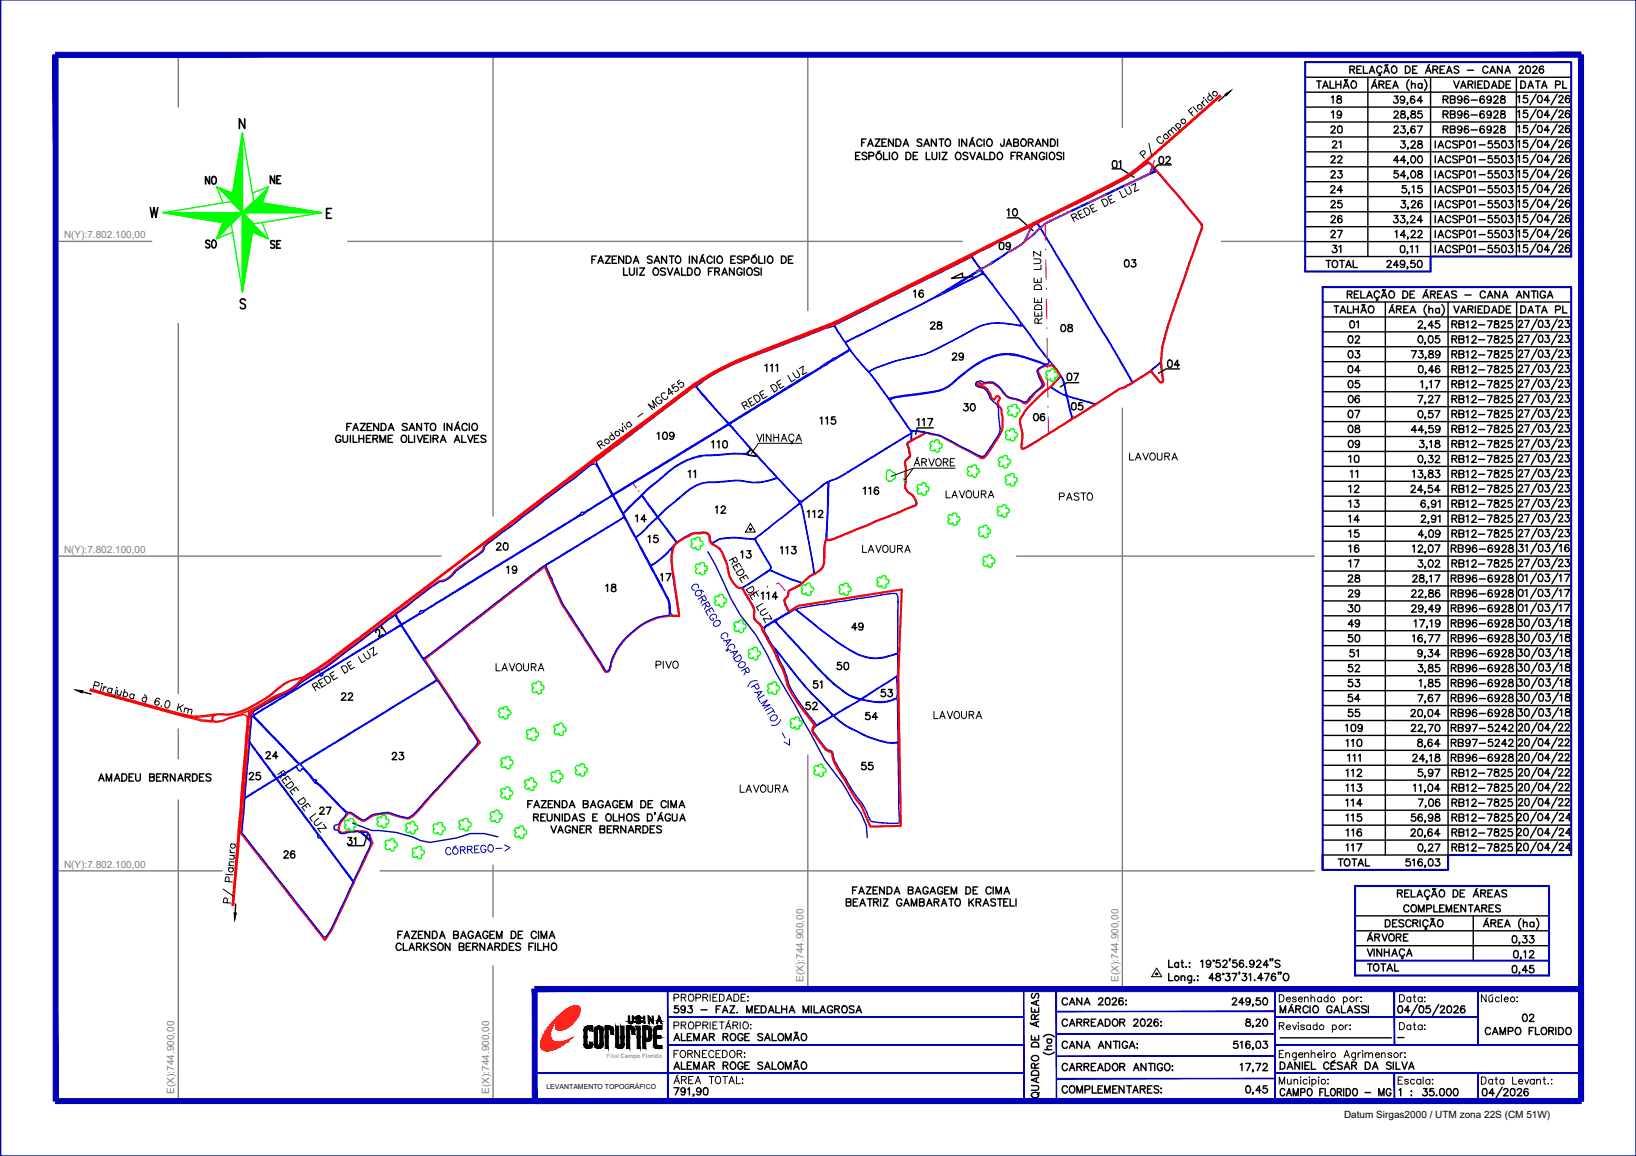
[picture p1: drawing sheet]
<svg xmlns="http://www.w3.org/2000/svg" width="297mm" height="210mm" viewBox="0 0 297 210" stroke-linecap="round" stroke-linejoin="round" font-family="sans-serif">
<defs><g id="words">
<text font-size="4.9" x="71.3" y="116.8" transform="rotate(-90 71.3 116.8)">21</text>
<g font-size="4.4">
<text x="240.9" y="20.1">18</text>
<text x="240.6" y="25.4">20</text>
<text x="240.9" y="28.2">21</text>
<text x="253.3" y="28.2">3,28</text>
<text x="36.3" y="34.6">NO</text>
<text x="48.3" y="34.6">NE</text>
<text x="209.5" y="31">02</text>
<text x="240.6" y="33.5">23</text>
<text x="240.6" y="41.6">26</text>
<text x="36.3" y="46.2">SO</text>
<text x="48.3" y="46.2">SE</text>
<text x="203.2" y="49.7">03</text>
<text x="167.9" y="61">28</text>
<text x="243.8" y="63.5">02</text>
<text x="256.5" y="61">2,45</text>
<text x="172.2" y="66.7">29</text>
<text x="211" y="68.1">04</text>
<text x="243.8" y="71.6">05</text>
<text x="173.9" y="75.8">30</text>
<text x="256.5" y="77.3">0,57</text>
<text x="128.4" y="82.6">110</text>
<text x="148.2" y="78.3">115</text>
<text x="165.5" y="78.7">117</text>
<text x="243.8" y="79.7">08</text>
<text x="256.5" y="85.4">0,32</text>
<text x="114.7" y="96">14</text>
<text x="129.1" y="94.5">12</text>
<text x="145.7" y="95.2">112</text>
<text x="155.9" y="91">116</text>
<text x="191.6" y="92.1">PASTO</text>
<text x="244.1" y="90.7">12</text>
<text x="89.3" y="101.2">20</text>
<text x="116.8" y="99.8">15</text>
<text x="140.8" y="102">113</text>
<text x="244.1" y="98.8">15</text>
<text x="91" y="105.5">19</text>
<text x="133.7" y="102.7">13</text>
<text x="243.8" y="106.9">28</text>
<text x="256.5" y="104.4">3,02</text>
<text x="109" y="108.7">18</text>
<text x="137.2" y="110.1">114</text>
<text x="153.8" y="115.7">49</text>
<text x="243.8" y="115">49</text>
<text x="243.8" y="117.8">50</text>
<text x="151" y="122.8">50</text>
<text x="243.8" y="125.9">53</text>
<text x="244.1" y="120.7">51</text>
<text x="256.5" y="120.7">9,34</text>
<text x="256.5" y="123.5">3,85</text>
<text x="61" y="128.4">22</text>
<text x="145.3" y="130.2">52</text>
<text x="146.8" y="126.3">51</text>
<text x="156.3" y="131.9">54</text>
<text x="159.1" y="127.7">53</text>
<text x="256.5" y="128.8">7,67</text>
<text x="243.4" y="134.1">109</text>
<text x="243.4" y="136.9">110</text>
<text x="44.4" y="142.9">25</text>
<text x="47.3" y="139">24</text>
<text x="155.6" y="141.1">55</text>
<text x="243.4" y="142.2">112</text>
<text x="57.1" y="149.2">27</text>
<text x="243.4" y="145">113</text>
<text x="243.4" y="150.3">115</text>
<text x="243.4" y="153.1">116</text>
<text x="243.4" y="155.9">117</text>
<text x="256.5" y="155.9">0,27</text>
<text x="50.4" y="157">26</text>
</g>
<g font-size="4.4" fill="#f00">
<text x="201.1" y="31.8">01</text>
<text x="182" y="40.6">10</text>
<text x="180.6" y="46.6">09</text>
<text x="165.1" y="55.4">16</text>
<text x="118.5" y="81.1">109</text>
</g>
<text font-size="4.4" fill="#f0f" x="186.6" y="77.6">06</text>
<g font-size="4">
<text x="240.9" y="22.6">19</text>
<text x="261.1" y="22.6">RB96-6928</text>
<text x="240.6" y="30.7">22</text>
<text x="240.6" y="38.8">25</text>
<text x="240.9" y="46.9">31</text>
<text x="239.9" y="49.7">TOTAL</text>
<text x="191.6" y="61.4">08</text>
<text x="244.1" y="60.7">01</text>
<text x="262.8" y="60.7">RB12-7825</text>
<text x="193" y="70.2">07</text>
<text x="243.8" y="68.8">04</text>
<text x="262.8" y="68.8">RB12-7825</text>
<text x="193.7" y="75.5">05</text>
<text x="243.8" y="76.9">07</text>
<text x="262.8" y="76.9">RB12-7825</text>
<text x="127.4" y="87.8" transform="rotate(-90 127.4 87.8)">11</text>
<text x="204.3" y="84.7">LAVOURA</text>
<text x="244.1" y="85">10</text>
<text x="244.1" y="87.8">11</text>
<text x="262.8" y="85">RB12-7825</text>
<text x="262.8" y="87.8">RB12-7825</text>
<text x="244.1" y="96">14</text>
<text x="262.8" y="96">RB12-7825</text>
<text x="119.2" y="106.5">17</text>
<text x="244.1" y="104.1">17</text>
<text x="262.8" y="104.1">RB12-7825</text>
<text x="243.8" y="112.2">30</text>
<text x="262.5" y="112.2">RB96-6928</text>
<text x="118.2" y="122.4">PIVO</text>
<text x="243.8" y="123.1">52</text>
<text x="262.5" y="123.1">RB96-6928</text>
<text x="168.6" y="131.6">LAVOURA</text>
<text x="243.8" y="131.2">55</text>
<text x="262.5" y="131.2">RB96-6928</text>
<text x="70.2" y="139">23</text>
<text x="243.8" y="139.3">111</text>
<text x="262.5" y="139.3">RB96-6928</text>
<text x="133.3" y="145">LAVOURA</text>
<text x="243.4" y="147.5">114</text>
<text x="262.8" y="147.5">RB12-7825</text>
<text x="62.1" y="154.5">31</text>
<text x="247.3" y="177.4">TOTAL</text>
<text x="275.5" y="186.6">02</text>
</g>
<g font-size="2.6">
<text x="231.4" y="189.8">-</text>
<text x="252.9" y="189.8">-</text>
</g>
<g font-size="1.8" fill="#808080">
<text x="11.6" y="43.3">N(Y):7.802.100,00</text>
<text x="11.6" y="100.4">N(Y):7.802.100,00</text>
<text x="11.6" y="157.5">N(Y):7.802.100,00</text>
<text x="145.9" y="178.2" transform="rotate(-90 145.9 178.2)">E(X):744.900,00</text>
<text x="203.1" y="178.2" transform="rotate(-90 203.1 178.2)">E(X):744.900,00</text>
<text x="31.7" y="198.6" transform="rotate(-90 31.7 198.6)">E(X):744.900,00</text>
<text x="88.8" y="198.6" transform="rotate(-90 88.8 198.6)">E(X):744.900,00</text>
</g>
<text font-size="1.8" x="244" y="203">Datum Sirgas2000 / UTM zona 22S (CM 51W)</text>
<text font-size="1.3" x="99.2" y="197.8">LEVANTAMENTO TOPOGRÁFICO</text>
<text font-size="1.1" fill="#989898" x="110.2" y="192">Filial Campo Florido</text>
</g></defs>
<!-- layer: TEXTO_NUN_TAL -->
<path d="M182.9 39.6h2l2.7 2.3M176.7 50.2l-4 .4 2-1 .1 .8M138.9 66.4l.3-.3v1.4M139.9 66.4l.3-.3v1.4M140.9 66.4l.3-.3v1.4" fill="none" stroke="#000" stroke-width=".25"/>
<!-- layer: TEXTO_DIVERSOS -->
<g fill="none" stroke="#000" stroke-width=".18">
<path d="M216.4 19.6l-.6 .5 .8 1M216.6 19.4l.9 .9M218.1 18.6l.6 .6M218.5 18.3l-.2 .4 .1 .2M218.5 17.7l.1 .1zM218.8 18l.6 .7M219.4 16.9l.8 1M219.8 17.4a.42 .42 0 0 0-.5 .3 .42 .42 0 0 0 .4 .5 .42 .42 0 0 0 .4-.4M194.8 39.6l.6-.4-.1-.4-.8 .2 .6 1.2M195.1 39.4l.7 .4M196.4 38.1l-.7 .4 .5 1.1 .8-.3M196.4 38.8l-.5 .2"/>
<path d="M196.7 38l.4-.2a.72 .72 0 0 1 .7 .4 .72 .72 0 0 1-.1 .8l-.4 .1zM198.6 37.1l-.7 .3 .5 1.1 .8-.3M198.6 37.7l-.5 .2M200 36.3l.3-.1a.68 .68 0 0 1 .8 .3 .68 .68 0 0 1-.2 .8l-.3 .2zM201.9 35.4l-.7 .4 .5 1.1 .7-.3M201.9 36.1l-.5 .2M203.3 34.7l.5 1.2 .7-.3M205 33.9l.4 1-.3 .4-.5-.2-.4-.8M205.4 33.7l.8-.4-.2 1.5 .8-.4M207.4 28.3l.5-.5v-.3l-.3-.1-.6 .4 .8 1M210.8 24.9a.47 .47 0 0 0-.6 .1 .47 .47 0 0 0 0 .6l.2 .3a.47 .47 0 0 0 .6 .1 .47 .47 0 0 0 .2-.6M211.7 24.2l.5 .7"/>
<path d="M211.8 24.4a.42 .42 0 0 0-.5 .4 .42 .42 0 0 0 .4 .4 .42 .42 0 0 0 .4-.4M212 24l.5 .6M212.2 24.1v-.3l.3-.2 .6 .6M212.7 23.7v-.3l.2-.2 .3 .1 .4 .4M213.4 22.7l.8 1M213.5 22.9a.41 .41 0 0 1 .4-.5 .41 .41 0 0 1 .4 .5 .41 .41 0 0 1-.4 .4M216.5 20.2l-.3 .3M187.7 47h1.1a.43 .43 0 0 1 .2 .5 .43 .43 0 0 1-.4 .4h-.9M187.7 50.5l.1 .8h1.2v-.8M187.8 54.1v.8h1.3v-.8M187.8 52a.72 .72 0 0 1 .9-.3 .72 .72 0 0 1 .4 .8l-1.3 .1zM187.9 55.6a.72 .72 0 0 1 1.2 .2v.4h-1.2z"/>
<path d="M188.4 50.8v.5M188.4 54.4l.1 .5M188.5 58.7l-.1-.8h-.4l-.1 .2v.6h1.3M188.5 56.9v.5M189 45.6v.9l-1.4-.9 .1 .9M189 48.1v.8l-1.3 .1M189.1 56.6l.1 .8h-1.3v-.8M189.2 57.8l-.7 .5M110.9 78.5l.8 1.1M111.3 79.1a.42 .42 0 0 0-.6 .3 .42 .42 0 0 0 .4 .5 .42 .42 0 0 0 .5-.5M113 77.5l.2 .9-.8-.5M113 76.9l.1 .1z"/>
<path d="M113.3 77.3l.5 .6M114.2 76.6l.6 .6M114.3 76.7a.42 .42 0 0 0-.5 .3 .42 .42 0 0 0 .4 .6 .42 .42 0 0 0 .4-.5M116.7 75l-.9 .7M119.3 73.8l-.8-1.1 .4 1.4-1.2-.7 .8 1M119.7 72.2a.48 .48 0 0 0-.6 .1 .48 .48 0 0 0 0 .6l.2 .2a.46 .46 0 0 0 .7 .1 .46 .46 0 0 0 0-.6l-.2 .1M120.8 71.4a.47 .47 0 0 0-.7 .1 .47 .47 0 0 0 .1 .6 .54 .54 0 0 0 .5 .4 .54 .54 0 0 0 .5-.4v-.2M122.2 71l-.8 .6v-1.1l.8 1.1M122.5 69.7l-.6 .4 .3 .5a.47 .47 0 0 1 .6-.5 .47 .47 0 0 1 .4 .6 .47 .47 0 0 1-.7 .3M123.4 69l-.4 .4 .3 .4a.45 .45 0 0 1 .5-.4 .45 .45 0 0 1 .3 .6 .45 .45 0 0 1-.6 .2M135 73.8l.6-.5-.3-.4-.7 .4 .7 1.1M135.4 73.6l.7 .3"/>
<path d="M136.5 72.2l-.7 .4 .6 1.1 .7-.4M136.5 72.9l-.4 .2M136.8 72l.3-.2a.68 .68 0 0 1 .8 .3 .68 .68 0 0 1-.1 .8l-.4 .2zM137.4 78.8l.5 1.4 .5-1.4M138.6 70.9l-.7 .4 .6 1.1 .8-.4M138.6 71.6l-.4 .3M138.6 78.8v1.4M139.9 70.1l.4-.2a.69 .69 0 0 1 .7 .3 .69 .69 0 0 1 0 .8l-.4 .2zM140 78.8v1.4l-.9-1.4v1.4M140.5 78.8v1.4M140.5 79.4h.9M141.4 78.8v1.4"/>
<path d="M141.7 69l-.7 .4 .7 1.1 .7-.4M141.8 69.7l-.5 .2M142.1 79.7h.5M143 68.2l.7 1.1 .6-.4M144.1 79.1a.48 .48 0 0 0-.5-.3 .48 .48 0 0 0-.4 .5 .54 .54 0 0 0 .2 .7 .54 .54 0 0 0 .7-.1v-.1M144.7 67.2l.4 .8a.44 .44 0 0 1-.1 .6 .44 .44 0 0 1-.6-.2l-.5-.7M144.7 79.7h.6M145.1 66.9l.7-.4-.1 1.5 .8-.4M108.7 81l.5-.4 .1-.2-.1-.3h-.4l-.4 .3 .8 1.1M109.1 80.7l.7 .3M141.8 80.2l.6-1.4 .5 1.4M143.7 80.2l.2 .3h-.3"/>
<path d="M144.5 80.2l.5-1.4 .5 1.4M145.6 80.5h-7.9l-1.3 1.9M156.6 99v1.3h.7M157.8 99.9h.6M159 99l.5 1.3 .5-1.3M160.4 99.2l.2-.2a.62 .62 0 0 1 .7 .7 .62 .62 0 0 1-.8 .6l-.2-.5zM161.6 99v.9a.43 .43 0 0 0 .4 .4 .43 .43 0 0 0 .5-.4v-.9M163 99.6h.7l.2-.4-.2-.1-.7-.1v1.3M163.4 99.6l.5 .7M164.5 99.9h.6M165.8 85l-1.5 2.1M166 84.6l.5-1.3 .5 1.3"/>
<path d="M166.2 84.2h.6M166.7 83l-.2 .2M167.4 83.9l.8-.1v-.4l-.8-.1v1.3M167.8 83.9l.4 .7M168.6 83.3l.5 1.3 .6-1.3M170.1 83.4a.64 .64 0 0 1 .8 .4 .64 .64 0 0 1-.4 .8 .68 .68 0 0 1-.6-.5 .68 .68 0 0 1 .2-.7zM171.3 83.9l.8-.1v-.4l-.8-.1v1.3M171.7 83.9l.4 .7M171.8 89.1v1.3h.7M172.5 83.9h.5M172.8 90.4l.5-1.3 .5 1.3M173 90h.6"/>
<path d="M173.3 83.3h-.8v1.3h.8M173.4 85h-7.6l-4 1.5M174.2 89.1l.5 1.3 .5-1.3M175.5 89.3l.3-.2a.63 .63 0 0 1 .7 .7 .63 .63 0 0 1-.8 .6l-.3-.5zM176.8 89.1v1l.4 .3a.38 .38 0 0 0 .5-.3v-1M178.2 89.7h.7l.1-.2v-.2l-.8-.2v1.3M178.6 89.7l.4 .7M179.4 90.4l.5-1.3 .6 1.3M179.6 90h.6M65.1 119.2l.6 1.1 .6-.4M66.7 118.2l.5 .8a.45 .45 0 0 1-.2 .6 .45 .45 0 0 1-.6-.1l-.5-.8M67.1 118l.7-.5v1.6l.7-.5"/>
<path d="M133.7 103.9l1.1-.6 .2 .3a.71 .71 0 0 1-.3 .8 .71 .71 0 0 1-.8-.1zM134.9 104.7l.3 .4M135.5 107.1l1.1-.7 .2 .4a.69 .69 0 0 1-.3 .7 .69 .69 0 0 1-.8 0zM135.9 105.1l-.4-.7-1.2 .6 .4 .8M139 110.5l-.8 .5-.2 .3a.42 .42 0 0 0 .6 .4l.8-.5M139.7 111.7l.5 .7-1.6-.1 .4 .8M157.6 100.3l.5-1.3 .6 1.3M164.3 100.3l.5-1.3 .5 1.3M17.1 124.4l.7 .2 .2-.5-.7-.3-.4 1.2M18.5 124.1l.1 .1zM18.5 124.5l-.3 .9M18.9 124.6l-.2 .9"/>
<path d="M19.4 124.8a.4 .4 0 0 0-.6 .2M20.3 125.2a.42 .42 0 0 0-.5-.2 .42 .42 0 0 0-.2 .6 .42 .42 0 0 0 .6 .1M20.4 125l-.2 .9M21.1 125.2l-.2 1.1-.2 .1h-.2M21.2 124.8v.1zM21.4 125.3l-.1 .8 .2 .2 .4-.2M22.1 125.5l-.3 .8M22.5 125.8a.42 .42 0 0 1 .6 .1 .42 .42 0 0 1-.1 .6 .42 .42 0 0 1-.6-.2M22.6 125.2l-.3 1.2M24.4 126.3a.44 .44 0 0 0-.6-.3 .44 .44 0 0 0-.2 .7 .44 .44 0 0 0 .6 .1M24.4 126.1l-.2 .8M26.2 126.1l.4 .4"/>
<path d="M26.6 126.9a.42 .42 0 0 0-.6-.2 .42 .42 0 0 0-.1 .6 .42 .42 0 0 0 .6 .1M26.7 126.7l-.3 .8M29 127.1v-.2a.38 .38 0 0 0-.7 0 .92 .92 0 0 0-.1 1 .4 .4 0 0 0 .6 0 .4 .4 0 0 0-.1-.6 .4 .4 0 0 0-.6 .2M29.3 128.2h.1M30.1 127.4a.39 .39 0 0 1 .5-.2 .39 .39 0 0 1 .2 .4 .62 .62 0 0 1-.1 .7 .62 .62 0 0 1-.7 .1v-.5zM32.5 127.8l-.3 1.2M32.6 128.4l.4 .9M33.3 128l-1.1 .6M33.6 128.7l.5-.1 .1 .3-.1 .6M33.6 128.5l-.2 .8M34.2 128.9l.4-.2 .3 .2-.2 .8M57 124.9l.6-.6-.3-.3-.6 .3 .6 1.1"/>
<path d="M57.4 124.6l.7 .4M58.5 123.2l-.7 .4 .6 1.2 .8-.5M58.5 123.9l-.4 .3M58.8 123l.4-.2a.68 .68 0 0 1 .7 .3 .68 .68 0 0 1-.1 .8l-.3 .2zM60.6 121.9l-.7 .5 .7 1.1 .7-.5M60.6 122.6l-.4 .3M61.9 121.1l.4-.2a.69 .69 0 0 1 .7 .3 .69 .69 0 0 1 0 .8l-.4 .2zM63.7 120l-.7 .5 .7 1.1 .7-.5M63.8 120.7l-.4 .3M90.1 120.5v1.3h.7M91.1 121.8l.5-1.3 .5 1.3M91.3 121.4h.6"/>
<path d="M92.5 120.5l.5 1.3 .5-1.3M93.8 120.7a.6 .6 0 0 1 .9 .1 .6 .6 0 0 1-.1 .8 .6 .6 0 0 1-.8 0 .6 .6 0 0 1 0-.9zM95.1 120.5v.9a.45 .45 0 0 0 .4 .4 .45 .45 0 0 0 .5-.4v-.9M96.5 121.1h.7l.1-.5-.8-.1v1.3M96.9 121.1l.4 .7M97.7 121.8l.5-1.3 .5 1.3M97.9 121.4h.6M41 158.8h1.3M41.5 157.5l.9 .1M41.6 157.1l.8 .1M41.7 157.6a.41 .41 0 0 0-.1 .6 .41 .41 0 0 0 .6 0 .41 .41 0 0 0 0-.6M41.7 155.3h.9"/>
<path d="M41.8 154.8l.8 .1M41.8 154.3v.2l.3 .3M41.9 153.2l.8 .1M42.1 153.3a.42 .42 0 0 0-.1 .6 .42 .42 0 0 0 .6 0 .42 .42 0 0 0 0-.6M42.3 155.3l.3 .4-.2 .3h-.8M42.5 156.5h-.8l-.1 .3 .2 .4M51 140.2l.5 .6 .3-.1v-.4l-.3-.4-1.1 .7M51.3 140.6l-.3 .7M51.8 141.3l.3 .4M51.9 142.6l1-.7 .3 .3a.69 .69 0 0 1-.3 .8 .69 .69 0 0 1-.8 0zM52.7 141.6l-.4-.7-1.1 .8 .5 .6M53.2 143.3l.3 .4"/>
<path d="M54.1 145.6l1-.8 .3 .3a.7 .7 0 0 1-.3 .8 .7 .7 0 0 1-.8 0zM54.2 143.6l-.5-.7-1 .8 .5 .6M55.4 146.2l.3 .4M56.4 146.5l-.5-.6-1.1 .7 .5 .6M58.7 149.7l.6 .7h-1.6l.5 .7M40.5 161.4l1.9 1.3M41.2 163.9v-.7l-.2-.2-.3 .1-.2 .8 1.4 .1M41.6 160.1v-.7l-.4-.2-.3 .3v.5l1.3 .2"/>
<circle cx="217.8" cy="19.4" r=".43"/>
<circle cx="220.6" cy="17" r=".43"/>
<circle cx="214.9" cy="22" r=".44"/>
<circle cx="112.1" cy="78.7" r=".44"/>
<circle cx="110.2" cy="80.1" r=".43"/>
</g>
<!-- layer: REDE - DE - LUZ -->
<g fill="none" stroke="#f0f" stroke-width=".25">
<path d="M194.5 38.3l-4.7 2.2M196.1 37.6h.1M200.9 35.3l-3.2 1.5M202.6 34.5h.1M209.6 29.1l-.8 2.4-4.6 2.2M180.1 47.7l-2.7 1.7M187.3 41.2l-1.5 3-2.7 1.6M189.9 43.6l-.1-3.1-4 3.7M189.9 45.4h.1M189.9 47.2v3.5M190 52.5h.1M190 54.3l.1 3.6"/>
<path d="M190.1 59.7h.1M132.2 77.1l-1.2 .7M132.8 76.7h.1M134.6 75.6l-1.2 .7M135.2 75.2h.1M137.1 74.1l-1.3 .7M137.7 73.7h.1M139.5 72.6l-1.2 .7M140.1 72.2h.1M141.9 71.1l-1.2 .8M142.5 70.7h.1M144.3 69.6l-1.1 .8"/>
<path d="M145 69.2h.1M146.8 68.1l-1.2 .7M147.4 67.7h.1M149.2 66.6l-1.2 .8M149.8 66.2h.1M151.7 65.1l-1.3 .8M152.3 64.7h.1M154.5 63.4l-1.6 1M190.1 61.4v3.6M190.2 66.8h.1M190.2 68.6l.1 3.6M95.7 99.5l-1.3 .7"/>
<path d="M96.3 99.1h.1M98.1 98l-1.2 .7M98.7 97.6h.1M100.5 96.5l-1.2 .8M101.1 96.1h.1M102.9 95l-1.1 .7M103.6 94.6h.1M105.4 93.5l-1.2 .7M106 93.1h.1M107.9 92l-1.3 .8M108.4 91.6h.1M110.3 90.5l-1.3 .8"/>
<path d="M110.9 90.1h.1M112.7 89l-1.2 .8M113.3 88.7h.1M114.9 87.7l.7 .9M115.1 87.5l-1.2 .8M115.7 87.1h.1M116 89.2h.1M116.4 89.8l.8 1.1M117.5 86l-1.1 .8M118.2 85.7h.1M120 84.6l-1.2 .7M120.6 84.2h.1"/>
<path d="M122.5 83l-1.3 .8M123 82.7h.1M125.5 81.2h.1M127.3 80.1l-1.2 .7M64 118.9l-1.2 .7M64.6 118.5h.1M66.4 117.4l-1.2 .7M73.7 112.9l-1.2 .8M74.3 112.5h.1M76.2 111.4l-1.2 .8M76.8 111.1h.1M78.6 110l-1.2 .7"/>
<path d="M79.2 109.6h.1M81.1 108.4l-1.3 .8M81.6 108h.1M83.5 106.9l-1.3 .8M84.1 106.6h.1M85.9 105.5l-1.2 .7M86.5 105.1h.1M88.3 103.9l-1.2 .8M89 103.6h.1M137.7 107.3l-2.1 .8M45.2 134.6l.6 .9M46.9 129.3l-1.6 1"/>
<path d="M47.6 129h.1M49.4 127.9l-1.2 .7M50 127.5h.1M51.8 126.4l-1.2 .7M52.4 126h.1M54.3 124.9l-1.3 .7M54.8 124.5h.1M56.7 123.4l-1.3 .7M57.3 123h.1M57.6 121.7l.6 .7M59.1 121.9l-1.2 .7M59.7 121.5h.1"/>
<path d="M61.5 120.4l-1.1 .7M62.2 120h.1M50.1 141.2l.8 1.1M51.3 142.9h.1M51.8 143.5l.8 1.1M53.1 145.2h.1M53.5 145.8l.8 1.2M54.8 147.5h.1M55.2 148.1l.8 1.1M56.9 150.4l.9 1.1M58.2 152.1h.1M58.6 152.7l.9 1.1"/>
<path d="M59.9 154.4h.1M60.3 155l.9 1.1M61.6 156.7h.1M62 157.2l.9 1.2M63.3 159h.1M63.7 159.5l.7 .9"/>
</g>
<!-- layer: 0114000593111 -->
<path d="M126.5 70.1a30.6 30.6 0 0 1 9.1-5l14.2-5.5 .8-.1a.73 .73 0 0 1 1-.1l2.4 3.6 .2 .3-.2 .3-2.3 1.4h-.4l-3.8 2.6-.8 .4-14.3 8.8-2.6-2.7z" fill="none" stroke="#00f" stroke-width=".25"/>
<!-- layer: 0114000593109 -->
<path d="M108.3 83.8l17.9-13.6 6 6.7-1.4 1-19.5 11.9-2.9-5.4z" fill="none" stroke="#00f" stroke-width=".25"/>
<!-- layer: 0114000593110 -->
<path d="M111.4 89.9l20.9-12.8 3.8 4.2 .2 .3-.2 .2a1.42 1.42 0 0 1-1.7 .6l-1.1-.1-3.4 .3a12.4 12.4 0 0 0-9.5 3.9l-2.9 2.3-4.3 4.3-.3-.2z" fill="none" stroke="#00f" stroke-width=".25"/>
<!-- layer: TEXTO_DIVERSOS -->
<g fill="none" stroke="#0000b8" stroke-width=".18">
<path d="M126.7 106.8a.47 .47 0 0 0 0-.6 .47 .47 0 0 0-.6-.1l-.3 .2a.47 .47 0 0 0-.2 .5 .47 .47 0 0 0 .5 .4M127.3 107.1l.4 .3M127.4 108.4l.4 .7 .4-.2-.3-.8-1.1 .7M127.6 108.8l-.4 .7M128 109.6l.5 .6 .3-.1v-.4l-.2-.5-1.1 .7M128.3 109.9l-.4 .7M128.7 110.7l.2 .4M129.4 112.2l.2 .3a.46 .46 0 0 1-.7-.1 .46 .46 0 0 1 .2-.7 .53 .53 0 0 1 .7-.2 .53 .53 0 0 1 .3 .7l-.1 .1M129.7 111.1l-.5-.8-1.1 .7 .4 .7M129.8 112.8a.53 .53 0 0 1 .7-.2 .53 .53 0 0 1 .3 .7 .7 .7 0 0 1-1.3 .1l.1-.3zM131.3 116.4l1.4-.3-.8 1.1M131.8 116.3l.3 .6"/>
<path d="M132.1 115.7a.49 .49 0 0 0-.1-.6 .49 .49 0 0 0-.6-.2 .63 .63 0 0 0-.4 1l.5 .1M132.2 117.9l-.2 .3-.1-.2M132.6 118.5l1.3-.3-.8 1.1M133 118.4l.4 .5M133.3 119.6l1.1-.7 .2 .4a.68 .68 0 0 1-.3 .7 .68 .68 0 0 1-.8-.1zM133.3 117.7a.48 .48 0 0 0 0-.6 .48 .48 0 0 0-.6-.1l-.3 .2a.47 .47 0 0 0-.2 .6 .47 .47 0 0 0 .5 .3M134.3 120.4a.53 .53 0 0 1 .7-.3 .53 .53 0 0 1 .3 .7 .7 .7 0 0 1-1.2 .2v-.4zM135.2 121.5l.4 .6h.3l.1-.2-.3-.7-1.1 .6M135.4 121.8l-.3 .8M136.9 124.5l.5 .6 .4-.2-.3-.8-1.1 .7M137 125.8l1.3-.3-.8 1.1M137.4 125.7l.4 .6"/>
<path d="M137.5 123.6a1.37 1.37 0 0 0-1.7 1.1M138.2 127.8l1.1-.7-.8 1.1 1.3-.3-1.1 .7M138.8 126.2l-1.1 .7 .3 .6M140.1 128.4l-1.1 .6M140.1 130a.53 .53 0 0 1 .7-.2 .53 .53 0 0 1 .3 .6 .7 .7 0 0 1-1.2 .2v-.3zM140.2 128.7l.5 .7M140.4 129l-1.1 .7M141.7 130.7a1.34 1.34 0 0 1-1.7 1M142 133.1l.6 .9M143.3 134.2l.1 1.1-1-.6M81.8 154.2a.46 .46 0 0 0-.5-.3 .46 .46 0 0 0-.4 .5 .53 .53 0 0 0 .3 .8 .53 .53 0 0 0 .7-.3M82.8 153.6l-.4 .3"/>
<path d="M83.6 154.4l.7-.1 .1-.4-.3-.2-.5 .1v1.3M84 154.4l.5 .6M84.9 154.3l.7-.1 .1-.4-.3-.2-.6 .1 .1 1.3M85.3 154.3l.5 .6M86.2 154.2h.5M86.9 153.6h-.8l.1 1.3 .8-.1M88.2 153.8a.49 .49 0 0 0-.6-.3 .49 .49 0 0 0-.3 .5 .53 .53 0 0 0 .2 .7 .53 .53 0 0 0 .8-.3v-.1h-.4M88.8 153.5a.62 .62 0 0 1 .8 .2 .62 .62 0 0 1-.1 .8 .53 .53 0 0 1-.7 .1 .53 .53 0 0 1-.2-.7zM91.1 154l-1.1 .1M91.6 153.4l1 .5-.9 .6"/>
<circle cx="126.8" cy="107.7" r=".57"/>
<circle cx="82.7" cy="154.5" r=".57"/>
</g>
<!-- layer: TEXTO CONFORNTANTES -->
<g fill="none" stroke="#000" stroke-width=".25">
<path d="M155.3 28.3h.6M156.2 27.7h-.9v1.3h.9M156.4 25.9h.5M157.3 25.2h-.9v1.4M157.4 27.9a.46 .46 0 0 0-.5-.3 .46 .46 0 0 0-.4 .4l.9 .6v.2l-.3 .2-.6-.2M157.6 26.6l.5-1.4 .4 1.4M157.7 26.1h.7M157.8 28.3h.7l.2-.4-.4-.2h-.5v1.3M158.9 25.2h.9l-.9 1.4h.9M159.8 27.4l-.5 .3M160.1 25.9h.5M160.4 27.7v1.3h.7"/>
<path d="M160.9 25.2h-.8v1.4h.8M161.5 27.7v1.3M162.1 27.9a.6 .6 0 0 1 .8 .1 .6 .6 0 0 1-.1 .8 .6 .6 0 0 1-.8-.1 .6 .6 0 0 1 .1-.8zM162.2 25.2v1.4l-.9-1.4v1.4M162.7 25.2h.4a.71 .71 0 0 1 .5 .7 .71 .71 0 0 1-.5 .7h-.4zM164 26.6l.5-1.4 .5 1.4M164.2 26.1h.6M164.5 27.7h.5a.71 .71 0 0 1 .4 .6 .71 .71 0 0 1-.4 .7h-.5zM165.8 28.3h.5M166.6 27.7h-.8v1.3h.8M167.4 25.5a.46 .46 0 0 0-.5-.3 .46 .46 0 0 0-.4 .4l.9 .6-.2 .3-.4 .1-.3-.2M167.8 26.6l.5-1.4 .5 1.4"/>
<path d="M168 26.1h.6M168.2 27.7v1.3h.7M169.2 27.7v.9a.42 .42 0 0 0 .5 .4 .42 .42 0 0 0 .4-.4v-.9M170 25.2v1.4l-.9-1.4v1.4M170.5 25.2h.9M170.6 27.7v1.3M170.9 25.2v1.4M171.1 27.7h.8l-.8 1.3h.8M171.7 25.5a.46 .46 0 0 1 .6-.2 .46 .46 0 0 1 .3 .5 .55 .55 0 0 1-.5 .8 .55 .55 0 0 1-.5-.8zM173.6 27.9a.6 .6 0 0 1 .8 .1 .6 .6 0 0 1 0 .8 .6 .6 0 0 1-.9-.1 .6 .6 0 0 1 .1-.8zM174.1 25.2v1.4M175.5 25.2v1.4l-.9-1.4v1.4"/>
<path d="M175.7 27.9a.46 .46 0 0 0-.5-.3 .46 .46 0 0 0-.3 .4l.8 .6v.2l-.3 .2-.5-.2M176 26.6l.5-1.4 .5 1.4M176.1 27.7l.5 1.3 .5-1.3M176.2 26.1h.6M176.7 25l-.2 .1M177.3 29l.5-1.3 .5 1.3M177.5 28.5h.6M178.3 25.6a.48 .48 0 0 0-.5-.4 .48 .48 0 0 0-.4 .6 .53 .53 0 0 0 .2 .7 .53 .53 0 0 0 .7-.2M178.7 27.7v1.3h.7M178.7 25.2v1.4M179.3 25.5a.6 .6 0 0 1 .8 0 .6 .6 0 0 1-.1 .9 .6 .6 0 0 1-.8-.1 .6 .6 0 0 1 .1-.8zM179.7 27.7a.73 .73 0 0 1 .9 .3 .73 .73 0 0 1-.2 .9l-.7 .1z"/>
<path d="M181.2 27.9a.46 .46 0 0 1 .5-.2 .46 .46 0 0 1 .3 .5 .55 .55 0 0 1-.5 .8 .55 .55 0 0 1-.5-.8zM182.3 25.2v1.1l-.1 .2h-.4l-.1-.4M182.7 26.6l.5-1.4 .5 1.4M182.9 26.1h.6M183.6 28.3h.5M184.1 25.9l.8-.1v-.4l-.8-.2v1.4l.8-.2v-.4l-.3-.1M184.4 27.7h-.8v1.3M184.7 28.3l.7-.1 .2-.3-.4-.2h-.5v1.3M185.1 28.3l.5 .7M185.4 25.5a.6 .6 0 0 1 .9 0 .6 .6 0 0 1-.1 .9 .6 .6 0 0 1-.8-.1 .6 .6 0 0 1 0-.8zM186 29l.5-1.3 .5 1.3M186.2 28.5h.6"/>
<path d="M186.7 25.9l.8-.1v-.4l-.8-.2v1.4M187.1 25.9l.5 .7M188 26.6l.5-1.4 .5 1.4M188.2 27.7v1.3l-.8-1.3v1.3M188.2 26.1h.6M189.6 28a.48 .48 0 0 0-.5-.3 .48 .48 0 0 0-.4 .5 .53 .53 0 0 0 .2 .7 .53 .53 0 0 0 .7-.2v-.2h-.3M190 27.7v1.3M190.2 25.2v1.4l-.9-1.4v1.4M190.7 25.2h.5a.71 .71 0 0 1 .4 .7 .71 .71 0 0 1-.4 .7h-.5zM190.7 27.7a.63 .63 0 0 1 .8 .3 .63 .63 0 0 1-.1 .8 .53 .53 0 0 1-.7 .1 .53 .53 0 0 1-.2-.7zM192 25.2v1.4M192.7 27.9a.46 .46 0 0 0-.4-.3 .46 .46 0 0 0-.4 .4l.8 .6v.2l-.3 .2-.5-.2"/>
<path d="M193.1 27.7v1.3M107.5 47.1h.4M108.3 46.5h-.8v1.3M108.6 47.8l.5-1.3 .4 1.3M108.7 47.4h.7M109.9 46.5h.9l-.9 1.3h.9M111.2 47.1h.5M112 46.5h-.8v1.3h.8M113.2 46.5v1.3l-.9-1.3v1.3M113.2 48.7v1.3h.8M113.7 46.5h.5a.71 .71 0 0 1 .4 .7 .71 .71 0 0 1-.4 .6h-.5zM114.3 48.7v.9a.45 .45 0 0 0 .4 .4 .45 .45 0 0 0 .5-.4v-.9"/>
<path d="M115 47.8l.5-1.3 .5 1.3M115.2 47.4h.6M115.6 48.7v1.3M116.1 48.7h.9l-.9 1.3h.9M118.4 46.7a.46 .46 0 0 0-.5-.2 .46 .46 0 0 0-.4 .3l.8 .5v.4a.6 .6 0 0 1-.8-.1M118.7 48.9a.6 .6 0 0 1 .8 .1 .6 .6 0 0 1 0 .8 .6 .6 0 0 1-.9-.1 .6 .6 0 0 1 .1-.8zM118.8 47.8l.5-1.3 .5 1.3M119 47.4h.6M120.8 48.9a.49 .49 0 0 0-.5-.3 .49 .49 0 0 0-.4 .4l.9 .6-.1 .3-.4 .1-.4-.2M121 46.5v1.3l-.9-1.3v1.3M121.2 48.7l.5 1.3 .5-1.3M121.5 46.5h.9"/>
<path d="M121.9 46.5v1.3M122.4 50l.5-1.3 .5 1.3M122.6 49.5h.6M122.8 46.7l.1-.1a.62 .62 0 0 1 .7 .3 .62 .62 0 0 1-.1 .7 .59 .59 0 0 1-.9-.1 .59 .59 0 0 1 .2-.8zM123.8 48.7v1.3h.7M124.8 48.7h.5a.71 .71 0 0 1 .4 .6 .71 .71 0 0 1-.4 .7h-.5zM125.2 46.5v1.3M126.2 48.9a.6 .6 0 0 1 .9 .1 .6 .6 0 0 1-.1 .8 .53 .53 0 0 1-.7 .1 .53 .53 0 0 1-.2-.7zM126.5 46.5v1.3l-.8-1.3v1.3M127 47.8l.5-1.3 .5 1.3M127.2 47.4h.6M127.7 46.2l-.2 .2"/>
<path d="M128.6 49.3h.5M129.3 46.8a.48 .48 0 0 0-.5-.3 .48 .48 0 0 0-.4 .5 .53 .53 0 0 0 .2 .7 .53 .53 0 0 0 .7-.2M129.4 48.7h-.8v1.3M129.7 46.5v1.3M129.8 49.3l.7-.1 .1-.4-.8-.1v1.3M130.2 49.3l.4 .7M130.3 46.7a.6 .6 0 0 1 .9 .2 .6 .6 0 0 1-.3 .8 .6 .6 0 0 1-.7-.2 .6 .6 0 0 1 .1-.8zM131.1 50l.5-1.3 .5 1.3M131.3 49.5h.6M132.7 47.1h.5M133.3 48.7v1.3l-.9-1.3v1.3M133.5 46.5h-.8v1.3h.8"/>
<path d="M134.7 46.7a.46 .46 0 0 0-.4-.2 .46 .46 0 0 0-.4 .3l.8 .5-.1 .4a.6 .6 0 0 1-.7-.1M134.7 49a.48 .48 0 0 0-.5-.3 .48 .48 0 0 0-.4 .5 .53 .53 0 0 0 .2 .7 .53 .53 0 0 0 .7-.2v-.2h-.3M135.1 47.2l.8-.1 .1-.3-.3-.3h-.6v1.3M135.1 48.7v1.3M135.7 48.9a.6 .6 0 0 1 .9 .1 .6 .6 0 0 1-.1 .8 .6 .6 0 0 1-.9-.1 .6 .6 0 0 1 .1-.8zM137.2 46.2l-.5 .3M137.8 46.5v1.3h.7M137.8 48.9a.49 .49 0 0 0-.5-.3 .49 .49 0 0 0-.4 .4l.9 .6v.2l-.3 .2-.6-.2M138.2 48.7v1.3M138.8 46.5v1.3M139.5 46.7l.1-.1a.64 .64 0 0 1 .8 .4 .64 .64 0 0 1-.5 .8 .65 .65 0 0 1-.6-.4 .65 .65 0 0 1 .2-.7zM141.9 46.5h.4a.71 .71 0 0 1 .4 .7 .71 .71 0 0 1-.4 .6h-.4z"/>
<path d="M143.2 47.1h.5M144 46.5h-.8v1.3h.8M61.9 79.3a.48 .48 0 0 0-.6-.3 .48 .48 0 0 0-.4 .5v.4a.47 .47 0 0 0 .5 .4 .47 .47 0 0 0 .5-.4h-.3M62.3 79.1v.9a.43 .43 0 0 0 .4 .3 .43 .43 0 0 0 .4-.3v-.9M63 77.5h.4M63.6 79.1v1.2M63.8 76.9h-.8v1.3M64.1 78.2l.5-1.3 .5 1.3M64.1 79.1v1.2h.7M64.2 77.7h.7M65.2 79.1v1.2M65.2 79.6h.8"/>
<path d="M65.4 76.9h.9l-.9 1.3h.9M66 79.1v1.2M66.5 79.6h.5M66.7 77.5h.5M67.3 79.1h-.8v1.2h.8M67.5 76.9h-.8v1.3h.8M67.7 79.6h.7l.2-.2-.1-.2-.8-.1v1.2M68.1 79.6l.5 .7M68.7 76.9v1.3l-.9-1.3v1.3M69.2 76.9h.5a.68 .68 0 0 1 .4 .6 .68 .68 0 0 1-.4 .7h-.5zM70.5 79.6h.5M70.5 78.2l.5-1.3 .5 1.3"/>
<path d="M70.7 77.7h.6M71.3 79.1h-.8v1.2h.8M73 79.2l.2-.1a.64 .64 0 0 1 .6 .6 .64 .64 0 0 1-.6 .6l-.4-.4zM73.9 77.1l-.3-.2-.5 .2 .1 .3 .6 .2 .1 .2v.2l-.3 .2-.5-.2M74.2 79.1v1.2h.8M74.3 78.2l.5-1.3 .5 1.3M74.5 77.7h.6M75.3 79.1v1.2M75.8 79.1l.4 1.2 .5-1.2M76.5 76.9v1.3l-.8-1.3v1.3M77 79.6h.5M77 76.9h.9"/>
<path d="M77.5 76.9v1.3M77.8 79.1h-.8v1.2h.8M78.2 79.1v1.2M78.3 77.1l.2-.2a.64 .64 0 0 1 .6 .6 .64 .64 0 0 1-.6 .7l-.4-.5zM78.6 79.6h.8l.1-.3-.1-.2h-.8v1.2M79.1 79.6l.4 .7M80.2 79.9h.6M80.7 76.9v1.3M82 76.9v1.3l-.8-1.3v1.3M82.5 78.2l.5-1.3 .5 1.3M82.7 79.9h.6M82.7 77.7h.6"/>
<path d="M83.3 76.6l-.3 .2M83.8 79.1v1.2h.8M84.8 77.2a.48 .48 0 0 0-.5-.3 .48 .48 0 0 0-.4 .5v.3a.48 .48 0 0 0 .4 .5 .48 .48 0 0 0 .5-.3M84.9 79.1l.5 1.2 .5-1.2M85.2 76.9v1.3M85.8 77.1l.2-.2a.63 .63 0 0 1 .7 .7 .63 .63 0 0 1-.8 .5l-.2-.4zM86.1 79.6h.5M86.9 79.1h-.8v1.2h.8M88.2 79.2l-.3-.1-.6 .1 .1 .3 .7 .3 .1 .2v.2l-.3 .1-.6-.1M69 80.3v-1.2l.5 1.2 .5-1.2v1.2M80 80.3l.5-1.2 .5 1.2M82.5 80.3l.5-1.2 .5 1.2"/>
<path d="M17.9 141.8l.5-1.3 .5 1.3M18.1 141.4h.6M19.3 141.8v-1.3l.5 1.3 .5-1.3v1.3M20.8 141.8l.5-1.3 .4 1.3M20.9 141.4h.7M22.1 140.5h.4a.69 .69 0 0 1 .5 .7 .69 .69 0 0 1-.5 .6h-.4zM23.4 141.1h.5M24.2 140.5h-.8v1.3h.8M24.6 140.5l.1 1.1a.43 .43 0 0 0 .4 .2 .43 .43 0 0 0 .4-.4v-.9M27.2 141.1l.8-.1v-.4l-.8-.1v1.3l.8-.1v-.5l-.3-.1M28.4 141.1h.5M29.2 140.5h-.8v1.3h.8"/>
<path d="M29.6 141.1h.8v-.5l-.8-.1v1.3M30 141.1l.5 .7M31.8 140.5v1.3l-.9-1.3v1.3M32.3 141.8l.5-1.3 .5 1.3M32.5 141.4h.6M33.6 141.1h.8l.1-.3-.1-.2-.8-.1v1.3M34.1 141.1l.4 .7M35 140.5h.4a.71 .71 0 0 1 .4 .7 .71 .71 0 0 1-.4 .6h-.4zM36.2 141.1h.5M37 140.5h-.8v1.3h.8M38.3 140.7l-.3-.2-.6 .2 .1 .3 .7 .2 .1 .2a.48 .48 0 0 1-.4 .4 .48 .48 0 0 1-.5-.2M95.8 146h.5"/>
<path d="M96.6 145.4h-.8v1.3M96.9 148.4h.7l.1-.5-.8-.1v1.3M96.9 146.7l.5-1.3 .5 1.3M97.1 146.2h.6M97.3 148.4l.4 .7M98.2 148.4h.5M98.3 145.4h.9l-.9 1.3h.9M99 147.8h-.8v1.3h.8M99.3 147.8v.9l.4 .4 .3-.1 .2-.3v-.9M99.6 146h.4M100 150l.5 1.2 .5-1.2M100.4 145.4h-.8v1.3h.8"/>
<path d="M101.3 151.2l.5-1.2 .5 1.2M101.5 150.8h.6M101.6 145.4v1.3l-.9-1.3v1.3M101.6 147.8v1.3l-.9-1.3v1.3M102.1 145.4h.4a.68 .68 0 0 1 .5 .6 .68 .68 0 0 1-.5 .7h-.4zM102.1 147.8v1.3M102.6 147.8h.4a.68 .68 0 0 1 .5 .6 .68 .68 0 0 1-.5 .7h-.4zM103.4 146.7l.5-1.3 .5 1.3M103.6 150.3a.48 .48 0 0 0-.6-.3 .48 .48 0 0 0-.4 .4v.4a.47 .47 0 0 0 .5 .4 .47 .47 0 0 0 .5-.4h-.4M103.6 146.2h.6M103.9 149.1l.5-1.3 .4 1.3M104 148.6h.7"/>
<path d="M104.8 150v1.2l-.8-1.2v1.2M105.3 150.6h.5M105.9 146l.8-.1 .1-.3-.1-.2h-.8v1.3l.8-.1 .1-.4-.3-.2M106.1 148l-.3-.2-.6 .2 .2 .3 .6 .2 .1 .2-.1 .3-.2 .1-.6-.2M106.1 150h-.8v1.2h.8M106.5 150.6l.7-.1 .1-.3-.1-.2h-.7v1.2M106.9 150.6l.4 .6M107.2 146.7l.5-1.3 .5 1.3M107.4 146.2h.6M107.6 148.4h.5M108.4 147.8h-.8v1.3h.8M109 150.6l.7-.1 .1-.2v-.2l-.8-.1v1.2l.8-.1v-.4l-.3-.1"/>
<path d="M109.5 145.7a.48 .48 0 0 0-.5-.3 .48 .48 0 0 0-.4 .5v.3a.47 .47 0 0 0 .4 .5 .47 .47 0 0 0 .5-.5h-.3M109.9 146.7l.5-1.3 .5 1.3M110.1 146.2h.6M110.1 148l.3-.2a.62 .62 0 0 1 .6 .7 .62 .62 0 0 1-.7 .5l-.3-.4zM110.3 150.6h.4M111.1 150h-.8v1.2h.8M111.4 147.8v1.3h.7M111.4 150.6l.8-.1 .1-.3-.1-.2h-.8v1.2M111.9 150.6l.4 .6M112.2 145.7a.48 .48 0 0 0-.6-.3 .48 .48 0 0 0-.4 .5v.3a.47 .47 0 0 0 .5 .5 .47 .47 0 0 0 .5-.5h-.3M112.4 148.4h.9M112.4 147.8v1.3"/>
<path d="M112.6 146h.4M113.3 147.8v1.3M113.4 145.4h-.8v1.3h.8M113.6 150v1.2l-.9-1.2v1.2M113.7 146.7v-1.3l.5 1.3 .5-1.3v1.3M113.9 148l.3-.2a.64 .64 0 0 1 .6 .6 .64 .64 0 0 1-.6 .7l-.4-.5zM114.1 151.2l.5-1.2 .5 1.2M114.3 150.8h.6M115.4 150.6l.8-.1 .1-.3-.1-.2h-.8v1.2M115.9 150.6l.4 .6M116 148l-.3-.2-.6 .2 .2 .3 .6 .2 .1 .2v.2l-.3 .2-.6-.2M116.4 145.4h.4a.68 .68 0 0 1 .5 .6 .68 .68 0 0 1-.5 .7h-.4z"/>
<path d="M116.7 150h.5a.66 .66 0 0 1 .5 .6 .66 .66 0 0 1-.5 .6h-.5zM117.5 147.8h.5a.66 .66 0 0 1 .5 .6 .66 .66 0 0 1-.5 .7h-.5zM117.7 146h.5M118.1 150.6h.5M118.5 145.4h-.8v1.3h.8M118.9 150h-.8v1.2h.8M119 147.6h-.1h.1l-.1 .3M119.4 149.1l.5-1.3 .5 1.3M119.6 148.6h.6M120.1 150.1l-.3-.1-.6 .1 .1 .3 .7 .3 .1 .2v.2l-.3 .1-.6-.1M120.2 147.5l-.3 .2M121 145.7a.48 .48 0 0 0-.6-.3 .48 .48 0 0 0-.4 .5v.3a.48 .48 0 0 0 .4 .5 .48 .48 0 0 0 .6-.3"/>
<path d="M121.3 145.4v1.3M121.7 148.1a.48 .48 0 0 0-.5-.3 .48 .48 0 0 0-.4 .5v.3a.47 .47 0 0 0 .4 .5 .47 .47 0 0 0 .5-.5h-.3M121.8 146.7v-1.3l.5 1.3 .5-1.3v1.3M122.1 147.8v.9a.43 .43 0 0 0 .4 .4 .43 .43 0 0 0 .4-.4v-.9M123.3 146.7l.5-1.3 .5 1.3M123.4 149.1l.5-1.3 .5 1.3M123.5 146.2h.6M123.6 148.6h.6M72.2 169.7h.6M72.8 171.5a.48 .48 0 0 0-.5-.2 .48 .48 0 0 0-.4 .5 .53 .53 0 0 0 .2 .7 .53 .53 0 0 0 .7-.2M73.1 169.1h-.9v1.3M73.2 171.3v1.3h.7"/>
<path d="M73.4 170.4l.5-1.3 .5 1.3M73.6 169.9h.6M74.3 172.6l.4-1.3 .6 1.3M74.5 172.1h.6M74.7 169.1h.9l-.9 1.3h.9M75.6 171.9l.8-.1v-.4l-.8-.1v1.3M76 169.7h.5M76.1 171.9l.4 .7M76.8 169.1h-.8v1.3h.8M76.9 171.3v1.3M77.2 171.8l.6 .8M77.8 171.3l-.9 .8"/>
<path d="M78 169.1v1.3l-.8-1.3v1.3M78.5 169.1h.4a.71 .71 0 0 1 .5 .6 .71 .71 0 0 1-.5 .7h-.4zM79.1 171.5a.5 .5 0 0 0-.9 0l.1 .3 .7 .2 .1 .4a.54 .54 0 0 1-.9 0M79.7 171.3a.64 .64 0 0 1 .8 .5 .64 .64 0 0 1-.4 .8 .68 .68 0 0 1-.7-.5 .68 .68 0 0 1 .3-.8zM79.8 170.4l.5-1.3 .5 1.3M80 169.9h.6M81.7 171.3v1.3l-.9-1.3v1.3M82.4 169.7l.8-.1v-.4l-.8-.1v1.3l.8-.1v-.4l-.3-.2M83.4 171.9l.8-.1v-.4l-.8-.1v1.3l.8-.2v-.4l-.3-.1M83.6 170.4l.5-1.3 .6 1.3M83.8 169.9h.6M84.7 171.9h.5"/>
<path d="M85.5 171.3h-.8v1.3h.8M85.8 171.9l.8-.1 .1-.3-.3-.2h-.6v1.3M85.9 169.4a.48 .48 0 0 0-.5-.3 .48 .48 0 0 0-.4 .5 .54 .54 0 0 0 .2 .7 .54 .54 0 0 0 .7-.1v-.3h-.3M86.3 171.9l.4 .7M86.3 170.4l.5-1.3 .5 1.3M86.5 169.9h.6M88 171.3v1.3l-.8-1.3v1.3M88.5 172.6l.5-1.3 .5 1.3M88.6 169.4a.48 .48 0 0 0-.6-.3 .48 .48 0 0 0-.3 .5 .54 .54 0 0 0 .1 .7 .54 .54 0 0 0 .7-.1l.1-.3h-.3M88.7 172.1h.6M89 169.7h.5M89.8 169.1h-.8v1.3h.8"/>
<path d="M89.9 171.9l.7-.1 .1-.3-.3-.2h-.5v1.3M90.2 170.4v-1.3l.5 1.3 .4-1.3v1.3M90.3 171.9l.4 .7M91.2 171.3h.4a.71 .71 0 0 1 .4 .6 .71 .71 0 0 1-.4 .7h-.4zM92.5 171.9h.4M92.8 169.1h.4a.71 .71 0 0 1 .5 .6 .71 .71 0 0 1-.5 .7h-.4zM93.3 171.3h-.8v1.3h.8M94.1 169.7h.5M94.5 171.5a.5 .5 0 0 0-.9 0l.2 .3 .6 .2 .1 .4a.54 .54 0 0 1-.9 0M94.9 169.1h-.8v1.3h.8M96 171.9h.5M96.8 171.3h-.8v1.3"/>
<path d="M97.2 171.3v1.3M97.4 169.4a.53 .53 0 0 0-.7-.2 .53 .53 0 0 0-.2 .7 .48 .48 0 0 0 .4 .5 .48 .48 0 0 0 .5-.3M97.6 171.3v1.3h.8M97.8 169.1v1.3M98.2 170.4v-1.3l.5 1.3 .6-1.3v1.3M98.7 171.9h.9M98.7 171.3v1.3M99.6 171.3v1.3M99.7 170.4l.5-1.3 .5 1.3M99.9 169.9h.6M100.2 171.5a.6 .6 0 0 1 .9 .1 .6 .6 0 0 1-.3 .9 .61 .61 0 0 1-.7-.3 .61 .61 0 0 1 .1-.7zM153.7 163.8l.8-.1v-.4l-.8-.1v1.3l.8-.1v-.5l-.3-.1"/>
<path d="M154.8 161.6h.5M154.9 163.8h.5M155.6 161.1h-.8v1.2M155.7 163.2h-.8v1.3h.8M155.9 162.3l.5-1.2 .5 1.2M156.1 164.5l.5-1.3 .5 1.3M156.1 161.9h.6M156.3 164.1h.6M157.3 161.1h.8l-.8 1.2h.8M157.5 163.2h.9M157.9 163.2v1.3M158.5 161.6h.5"/>
<path d="M158.6 163.8l.8-.1v-.4l-.8-.1v1.3M159 163.8l.5 .7M159.3 161.1h-.8v1.2h.8M159.9 163.2v1.3M160.4 163.2h.8l-.8 1.3h.8M160.6 161.1v1.2l-.9-1.2v1.2M161.1 161.1h.4a.66 .66 0 0 1 .5 .6 .66 .66 0 0 1-.5 .6h-.4zM162.4 162.3l.5-1.2 .5 1.2M162.5 161.9h.7M163.7 163.5a.48 .48 0 0 0-.5-.3 .48 .48 0 0 0-.4 .5 .54 .54 0 0 0 .2 .7 .54 .54 0 0 0 .7-.1v-.3h-.3M164.1 164.5l.5-1.3 .5 1.3M164.3 164.1h.6"/>
<path d="M164.9 161.6h.7l.1-.4-.8-.1v1.2l.8-.1v-.4l-.2-.2M165.5 164.5v-1.3l.5 1.3 .4-1.3v1.3M166.2 162.3l.5-1.2 .5 1.2M166.4 161.9h.6M166.9 163.8h.8v-.5l-.8-.1v1.3l.9-.1v-.5l-.3-.1M168.3 164.5l.4-1.3 .5 1.3M168.4 164.1h.7M168.5 161.3a.48 .48 0 0 0-.5-.3 .48 .48 0 0 0-.4 .5v.4a.47 .47 0 0 0 .4 .4 .47 .47 0 0 0 .5-.4h-.3M168.9 162.3l.5-1.2 .5 1.2M169.1 161.9h.6M169.6 163.8l.8-.1v-.4l-.8-.1v1.3M170 163.8l.5 .7"/>
<path d="M170.9 164.5l.5-1.3 .5 1.3M171.1 164.1h.6M171.1 161.3a.46 .46 0 0 0-.5-.3 .46 .46 0 0 0-.3 .5v.4a.45 .45 0 0 0 .4 .4 .45 .45 0 0 0 .4-.4h-.3M171.5 161.6h.5M172.3 163.2h.8M172.3 161.1h-.8v1.2h.8M172.7 162.3v-1.2l.5 1.2 .5-1.2v1.2M172.7 163.2v1.3M173.5 163.4a.53 .53 0 0 1 .7-.1 .53 .53 0 0 1 .2 .7 .49 .49 0 0 1-.5 .5 .49 .49 0 0 1-.5-.5zM175.4 161.1h.4a.68 .68 0 0 1 .4 .6 .68 .68 0 0 1-.4 .6h-.4zM175.9 163.2v1.3M176.2 163.8l.6 .7"/>
<path d="M176.7 161.6h.5M176.8 163.2l-.9 .9M177.2 163.8l.8-.1v-.4l-.8-.1v1.3M177.5 161.1h-.8v1.2h.8M177.7 163.8l.4 .7M178.5 164.5l.5-1.3 .5 1.3M178.7 164.1h.6M179.9 161.3a.48 .48 0 0 0-.5-.3 .48 .48 0 0 0-.4 .5v.4a.48 .48 0 0 0 .4 .4 .48 .48 0 0 0 .5-.3M180.3 161.1v1.2M180.7 163.4l-.2-.2-.6 .2 .1 .3 .7 .3v.3a.51 .51 0 0 1-.8 0M180.8 162.3v-1.2l.5 1.2 .5-1.2v1.2M181.1 163.2h.9"/>
<path d="M181.6 163.2v1.3M182.2 163.8h.5M182.3 162.3l.5-1.2 .5 1.2M182.5 161.9h.6M183 163.2h-.8v1.3h.8M183.4 163.2v1.3h.7M184.5 163.2v1.3"/>
<circle cx="159.6" cy="28.4" r=".58"/>
<circle cx="136.9" cy="47.2" r=".58"/>
</g>
<!-- layer: 0114000593016 -->
<path d="M151.5 59l24.6-12.1a.39 .39 0 0 1 .4-.1 .39 .39 0 0 1 .2 .3l.8 1.2a.48 .48 0 0 1 .4 .5 .48 .48 0 0 1-.5 .4l-8.1 5-15.8 7.9-.4-.5zM171.3 53.2l6.7-4.1 .4 .5zM178 49.1h.1" fill="none" stroke="#00f" stroke-width=".25"/>
<!-- layer: 0114000593028 -->
<path d="M153.5 62.2l25-12.5 6.5 8.5 .4 .7-.2 .1-.4 .1a14.6 14.6 0 0 0-5.9-.2 26.3 26.3 0 0 0-5.3 2.6l-1.6 .8a19 19 0 0 1-7.4 2.7l-4.1 1.3-1.3 .4-1.5 .8-2.4-2.6z" fill="none" stroke="#00f" stroke-width=".25"/>
<!-- layer: 0114000593050 -->
<path d="M140.9 112.7l3.5-2.1 1 .9a87.1 87.1 0 0 0 8.5 6.3 8.5 8.5 0 0 0 8.6 1h.5v3.6a.93 .93 0 0 1-.7 .7l-6.1 3.8a8.2 8.2 0 0 1-4-2.2 111.8 111.8 0 0 1-9-9.3l-2-2.1z" fill="none" stroke="#00f" stroke-width=".25"/>
<!-- layer: 0114000593049 -->
<path d="M144.7 110.5l17.3-2.7a.73 .73 0 0 1 .8 0 .73 .73 0 0 1 .3 .7l-.1 10a8.4 8.4 0 0 1-8.9-.6 82.2 82.2 0 0 1-9.4-7.2z" fill="none" stroke="#00f" stroke-width=".25"/>
<!-- layer: 0114000593051 -->
<path d="M139 113.9l1.7-1.1 5.6 6.2a31.6 31.6 0 0 0 8.4 7.5l1.4 .5-4.7 2.8-.4-.2-1.1-1.2a72.7 72.7 0 0 1-8.9-10.4l-.2-.2a10.7 10.7 0 0 1-2-3.5z" fill="none" stroke="#00f" stroke-width=".25"/>
<!-- layer: 0114000593053 -->
<path d="M156.6 126.8l6.2-3.9v3.8a8.5 8.5 0 0 1-6.2 .3z" fill="none" stroke="#00f" stroke-width=".25"/>
<!-- layer: 0114000593054 -->
<path d="M151.5 129.9l4.7-2.8 .8 .1a7.6 7.6 0 0 0 5.8-.4l.1 .3 .1 .7 .1 6.7-.2 .3a11.5 11.5 0 0 1-6.2-1.5l-1.1-.6a11.6 11.6 0 0 1-4.1-2.7z" fill="none" stroke="#00f" stroke-width=".25"/>
<!-- layer: 0114000593052 -->
<path d="M140.6 117.7l1.6 2a73.4 73.4 0 0 0 9 10.2l-1.3 .8-1.7 .9-.5-.6a31.9 31.9 0 0 1-4.6-7.1l-.7-2.2z" fill="none" stroke="#00f" stroke-width=".25"/>
<!-- layer: 0114000593055 -->
<path d="M147.9 132.1l3.3-2 .1-.1 .5 .4a15.2 15.2 0 0 0 4.5 2.8l.1 .1a12.7 12.7 0 0 0 6.7 1.6l.2 14.5-1.9 .1-2.1-.2a1.49 1.49 0 0 1-1.7-1.4l-1-1.9-1.9-2.6-2.5-4.1a5.1 5.1 0 0 1-1-2.6l-.2-.3a2.79 2.79 0 0 1-1.9-1.6l-1.5-2v-.3z" fill="none" stroke="#00f" stroke-width=".25"/>
<!-- layer: 0114000593112 -->
<path d="M145.4 91.3l4.4-3.5 .5-.2 .1 .3-.3 6.9a17.3 17.3 0 0 1-.5 4.5v.5a8.6 8.6 0 0 1-.3 3.3l-.5 .4-.8 .6-2.2-11.3z" fill="none" stroke="#00f" stroke-width=".25"/>
<!-- layer: 0114000593113 -->
<path d="M137.4 97.6l7.8-6.1a11.6 11.6 0 0 1 1 3.8l1.6 8.7-1.1 .8-1.1 1-2.5-.9-3.1-1.3-.1-.2a.7 .7 0 0 0-.2-1l-2.5-4.3z" fill="none" stroke="#00f" stroke-width=".25"/>
<!-- layer: 0114000593114 -->
<path d="M135 106.6l4.6-2.9a1.62 1.62 0 0 1 1.4 .4l2.9 1.2 1.7 .5-2.3 1.3-.2 .4a1.41 1.41 0 0 1-.7 1.3l.2 1.2 .6 1.1-3.5 2.1a.92 .92 0 0 0-.8 .7h-.4l-.8-.9a1.67 1.67 0 0 1-.7-1.9l-.2-.9-1.5-2.5a1.03 1.03 0 0 1-.3-1.1z" fill="none" stroke="#00f" stroke-width=".25"/>
<!-- layer: 0114000593009 -->
<path d="M176.5 46.4l10.5-5.2a1.76 1.76 0 0 1-.5 1.4l-.3 .7a3.8 3.8 0 0 1-2.1 1.9l-5.9 3.5-.3-.1-1.1-1.5z" fill="none" stroke="#00f" stroke-width=".25"/>
<!-- layer: 0114000593003 -->
<path d="M189.1 41.3l.5-.5 .9-.5 19.5-9.3 6.1 7.4a10.4 10.4 0 0 1 2.1 2.8l-6.2 17.8-1 3.7-.2 2.4a1.67 1.67 0 0 1-1 1.5l-1.4 1.1-2.7 1.7-.1-.1-3.7-6.5-12.8-21.1-.1-.3z" fill="none" stroke="#00f" stroke-width=".25"/>
<!-- layer: 0114000593010 -->
<path d="M187.5 41l.4-.2a.38 .38 0 0 1 .5-.1 .38 .38 0 0 1 .2 .4l.2 .3-1.9 1.8-.6 .3z" fill="none" stroke="#00f" stroke-width=".25"/>
<!-- layer: 0114000593008 -->
<path d="M178.2 48.9l2-1 2.8-2 1.3-.7 1.1-.7 3.5-3 12.8 21.2 3.8 6.6v.2l-.3 .2-2.1 .9-3.2 2.1a1.39 1.39 0 0 1-1.5 .5l-3.9-1.1a.87 .87 0 0 1-.9-.8l-.4-2.1-1.1-1.9-3.8-4.7-1.7-2.4-8-10.6z" fill="none" stroke="#00f" stroke-width=".25"/>
<!-- layer: 0114000593007 -->
<path d="M191.7 69.3a1.47 1.47 0 0 1 1-.7l.5 1.1 .4 2.1-1.4-.6-1.3-1z" fill="none" stroke="#00f" stroke-width=".25"/>
<!-- layer: 0114000593006 -->
<path d="M187 73.7l2.9-2.8 .8-.6 2.1 1.3a1.17 1.17 0 0 1 1 .8l.6 2.6a.91 .91 0 0 1-.6 1.5l-7.7 4.8a.4 .4 0 0 1-.5 0 .4 .4 0 0 1-.1-.6 6.3 6.3 0 0 0-.3-3.9v-.5l.2-.4 .7-1.2z" fill="none" stroke="#00f" stroke-width=".25"/>
<!-- layer: 0114000593001 -->
<path d="M188.5 40.5l.7-.4 8.5-4.1 5.9-3.1 1.5-.9 2.5-1.8a1.11 1.11 0 0 1 1.2-.4 .67 .67 0 0 1 .2 1 1.38 1.38 0 0 1-1.2 1.1l-17.5 8.3-.7 .4-.7 .7zM190.6 40.1h.1" fill="none" stroke="#00f" stroke-width=".25"/>
<!-- layer: 0114000593004 -->
<path d="M209.1 67.2l1.6-1.2 .4 3a.33 .33 0 0 1-.3 .3 .33 .33 0 0 1-.3-.2l-1.4-1.7z" fill="none" stroke="#00f" stroke-width=".25"/>
<!-- layer: 0114000593011 -->
<path d="M116.6 89.9l2.9-2.6a22.2 22.2 0 0 1 4.8-3.5l2.1-.8 .8-.1a3.5 3.5 0 0 1 2-.2l4.1-.3a14.5 14.5 0 0 1 4.3 .5l3.4 3.8a10.2 10.2 0 0 1-6.8 .5l-4.1 .3a7.5 7.5 0 0 0-6.2 2.4l-3 2.5-1.4 1.4z" fill="none" stroke="#00f" stroke-width=".25"/>
<!-- layer: 0114000593012 -->
<path d="M119.6 93.8l2.5-2.3a25.1 25.1 0 0 1 4.6-3.4 8.3 8.3 0 0 1 3.6-.5l1.7-.2a11.8 11.8 0 0 1 4.7 .2 16.3 16.3 0 0 0 4.5-.7l2.8 2.9a2.29 2.29 0 0 1 1.1 1.7l-7.4 5.8a1.83 1.83 0 0 1-1.9 .5 12.6 12.6 0 0 0-5.3 .1l-1 .6h-.3l-.1-.1a2.3 2.3 0 0 0-.6-1.6 5.3 5.3 0 0 0-4.8 1.1l-.8 .5-3.2-4.2-.2-.3z" fill="none" stroke="#00f" stroke-width=".25"/>
<!-- layer: 0114000593029 -->
<path d="M157.8 67.6l1.8-1a39.3 39.3 0 0 1 8.1-2.2 112.5 112.5 0 0 0 10-5.1 13.3 13.3 0 0 1 7.5-.1 1.11 1.11 0 0 1 1.2 .8l1.8 2.6 1.6 2.1a1.79 1.79 0 0 1 .6 1.2l-.4 .3-1.6-.7a16.6 16.6 0 0 0-6.4-1.3 15.6 15.6 0 0 0-7.6 4 9.6 9.6 0 0 1-3.9 2.7l-7.7 1.1-1.4 .4z" fill="none" stroke="#00f" stroke-width=".25"/>
<!-- layer: 0114000593014 -->
<path d="M115.1 91.3l1.4-1.2 2.8 3.7a24.8 24.8 0 0 1-3.9 3.7l-2.1-4.1a2 2 0 0 1 .9-1.2z" fill="none" stroke="#00f" stroke-width=".25"/>
<!-- layer: 0114000593015 -->
<path d="M115.5 97.6l1.1-.9 2.8-2.7 3.4 4.5-.5 .6a15.1 15.1 0 0 1-4 3.4l-.4-.2z" fill="none" stroke="#00f" stroke-width=".25"/>
<!-- layer: 0114000593017 -->
<path d="M118.3 102.7a13 13 0 0 0 3.9-3.5 9.1 9.1 0 0 0-.1 5l1.1 7.3v.2h-.1a1.07 1.07 0 0 1-1.4-.5v-.2a5.6 5.6 0 0 0-1.1-3.8l-2.3-4.3z" fill="none" stroke="#00f" stroke-width=".25"/>
<!-- layer: 0114000593013 -->
<path d="M129.4 98.6a4.5 4.5 0 0 1 3.2-.9l4.5 .2 2.8 5v.4l-4.2 2.9a1.6 1.6 0 0 1-1.9 .3l-.1-.1a5.7 5.7 0 0 1-1.6-3.7l-.3-1a5.3 5.3 0 0 0-1.5-2.4l-.8-.5z" fill="none" stroke="#00f" stroke-width=".25"/>
<!-- layer: 0114000593115 -->
<path d="M132.6 76.9l17.4-10.6 .5-.5 3.7-2.2h.2l4.3 5.2 6.8 9.7-.7 .5-10.6 6.5a16.5 16.5 0 0 1-4.3 2.1l-3.3 2.7-1.1 .7a1.18 1.18 0 0 1-1.1-.8l-7.6-8.2-3.3-3.8-.9-1.1z" fill="none" stroke="#00f" stroke-width=".25"/>
<!-- layer: 0114000593116 -->
<path d="M150.5 87.5l.3-.2a20.8 20.8 0 0 0 4.9-2.6l9.8-6v.4a.98 .98 0 0 1-.7 1.2l-.1 .3 .3 1.5a.85 .85 0 0 1-.4 1.3 1.13 1.13 0 0 0-.2 1.4v2.2l-.1-.1a.22 .22 0 0 0-.2 .3 .22 .22 0 0 0 .3 .1v.2a1.9 1.9 0 0 0 1.2 2.4l.5 .9a.62 .62 0 0 1 0 1l-14.6 5.9a1.33 1.33 0 0 1-1.4 0z" fill="none" stroke="#00f" stroke-width=".25"/>
<!-- layer: RESERVA -->
<path d="M161.1 85.4a.71 .71 0 0 1 .9 .3h.1a.61 .61 0 0 1 .5 .9l-.1 .1a1.34 1.34 0 0 1-1.1 .7l-.2-.1a.93 .93 0 0 1-.3-1.2zM164.2 86.9h.1l.1 .4a.2 .2 0 0 1-.2-.1 .2 .2 0 0 1 0-.3z" fill="none" stroke="#0f0" stroke-width=".25"/>
<!-- layer: MARGEM -->
<path d="M.1 0h296.9v209.9h-296.9z" fill="none" stroke="#0000b8" stroke-width=".25"/>
<g fill="#0000b8" stroke="#0000b8" stroke-width=".18">
<path d="M185.8 179.6l.1 20.1zM185.8 179.6l.1 20.1z"/>
<path d="M97.1 194.8h88.8zM97.1 194.9l88.8-.1z"/>
<path d="M231.5 194.8h55.5zM231.5 194.9l55.5-.1z"/>
<path d="M121.2 189.7h64.7zM121.2 189.8l64.7-.1z"/>
<path d="M231.5 189.7h55.6zM231.5 189.8l55.6-.1z"/>
<path d="M121.2 184.6h64.7zM121.2 184.7l64.7-.1z"/>
<path d="M121.2 179.6l.1 20.3zM121.2 179.6l.1 20.3z"/>
<path d="M191.8 179.6v20.1zM191.8 179.6v20.1z"/>
<path d="M231.4 179.6l.1 20.1zM231.4 179.6l.1 20.1z"/>
<path d="M253.1 194.8l.1 5.1v-5.1zM253.1 194.8l.1 5.1h-.1z"/>
<path d="M268.3 194.8l.1 5.1zM268.3 194.8l.1 5.1z"/>
<path d="M231.5 184.6h36.8zM231.5 184.7l36.8-.1z"/>
<path d="M268.3 179.6l.1 10.2zM268.3 179.6l.1 10.2z"/>
<path d="M253.1 179.6v10.2h.1zM253.1 179.6h.1v10.2z"/>
<path d="M191.8 183.6h39.7zM191.8 183.7l39.7-.1z"/>
<path d="M191.8 187.7h39.7zM191.8 187.8l39.7-.1z"/>
<path d="M191.8 191.7h39.7zM191.8 191.8l39.7-.1z"/>
<path d="M191.8 195.8h39.7zM191.8 195.9l39.7-.1z"/>
<path d="M121.2 179.6l.1 20.1zM121.2 179.6l.1 20.1z"/>
<path d="M9.6 10l.9 189.9v-189.9zM9.6 10l.9 189.9h-.9z"/>
<path d="M10.1 199.5v.9l276.9-.9zM10.1 200.4l276.9-.9v.9z"/>
<path d="M286.6 10v189.9h.9zM286.6 10h.9v189.9z"/>
<path d="M10.1 10.4h276.9v-.9zM10.1 9.5h276.9l-276.9 .9z"/>
<path d="M286.6 179.6l.9 20.3v-20.3zM286.6 179.6l.9 20.3h-.9z"/>
<path d="M97.1 200.4h189.9v-.9zM97.1 199.5h189.9l-189.9 .9z"/>
<path d="M96.6 179.6v20.3h.9zM96.6 179.6h.9v20.3z"/>
<path d="M97.1 179.1v1l189.9-1zM97.1 180.1l189.9-1v1z"/>
</g>
<g fill="none" stroke="#000" stroke-width=".25">
<path d="M114.1 185.5a.45 .45 0 0 0 .4 .4 .45 .45 0 0 0 .5-.4v-1h-.2v1M114.1 185.5v-1h.2v1M114.8 185.5l-.2 .2-.3-.1-.1-.1M122.4 188.9l.5-1.2 .5 1.2M122.4 194.2l.5-1.4 .5 1.4M122.4 197.5h.9l-.7 1.3M122.6 188.5h.6M122.6 193.7h.6M123.1 182.6h-.6v.6a.47 .47 0 0 1 .7 0 .47 .47 0 0 1-.2 .7 .47 .47 0 0 1-.6-.2M123.7 187.7v1.2h.8M123.7 192.8v1.4h.8M124.4 183.1a.41 .41 0 0 1-.6 .3 .41 .41 0 0 1-.1-.7 .41 .41 0 0 1 .7 .1v.9l-.3 .2h-.4v-.2"/>
<path d="M124.4 198a.41 .41 0 0 1-.6 .3 .41 .41 0 0 1-.1-.7 .41 .41 0 0 1 .7 .1v.3a.59 .59 0 0 1-.5 .8l-.2-.2M124.8 188.3h.5M124.8 193.5h.5M124.9 197.8l.3-.3v1.3M125 182.6h.7l-.4 .5a.44 .44 0 0 1 .3 .7 .44 .44 0 0 1-.7-.1M125.6 187.7h-.8v1.2h.8M125.6 192.8h-.8v1.4h.8M126 188.9v-1.2l.5 1.2 .4-1.2v1.2M126 194.2v-1.4l.5 1.4 .4-1.4v1.4M126 198.8l-.1-.1 .1 .2-.2 .2M127.3 198a.4 .4 0 0 1-.5 .3 .4 .4 0 0 1-.2-.6 .4 .4 0 0 1 .6 0 .64 .64 0 0 1 .1 .7 .64 .64 0 0 1-.7 .4l-.1-.2M127.3 183.4h1.1"/>
<path d="M127.5 188.9l.5-1.2 .4 1.2M127.5 194.2l.5-1.4 .4 1.4M127.6 188.5h.7M127.6 193.7h.7M127.9 197.6a.4 .4 0 0 1 .6 .2l.1 .3a.53 .53 0 0 1-.5 .7 .69 .69 0 0 1-.4-1zM128.8 188.3l.8-.1 .1-.3-.1-.2h-.8v1.2M128.8 193.5l.8-.1 .1-.3-.3-.3h-.6v1.4M129.2 188.3l.5 .6M129.2 193.5l.5 .7M130 183.2h.5M130.8 182.6h-.8v1.3M131.2 183.9l.4-1.3 .6 1.3"/>
<path d="M131.3 188.3l.7-.1 .1-.4-.8-.1v1.2M131.3 193.5l.8-.1v-.4l-.8-.2v1.4M131.3 183.5h.7M131.7 188.3l.5 .6M131.7 193.5l.5 .7M132.5 182.6h.9l-.9 1.3h.9M132.7 187.8l.3-.1a.63 .63 0 0 1 .6 .7 .63 .63 0 0 1-.8 .5l-.2-.4zM132.7 193.1a.6 .6 0 0 1 .9 .1 .6 .6 0 0 1-.3 .9 .6 .6 0 0 1-.7-.3 .6 .6 0 0 1 .1-.7zM133.8 183.8v.1h.1M134.9 188a.48 .48 0 0 0-.5-.3 .48 .48 0 0 0-.4 .4v.4a.47 .47 0 0 0 .4 .5 .47 .47 0 0 0 .5-.5h-.3M134.9 193.2a.47 .47 0 0 0-.5-.4 .47 .47 0 0 0-.4 .6 .53 .53 0 0 0 .2 .7 .53 .53 0 0 0 .7-.2v-.3h-.3M135.2 188.3h.5"/>
<path d="M135.2 193.5h.5M135.6 183.9v-1.3l.4 1.3 .6-1.3v1.3M136 187.7h-.8v1.2h.8M136 192.8h-.8v1.4h.8M137.1 183.2h.4M137.9 182.6h-.8v1.3h.8M138.2 182.6h.5a.68 .68 0 0 1 .4 .7 .68 .68 0 0 1-.4 .6h-.5zM138.5 187.8l-.3-.1-.6 .1 .1 .3 .6 .3 .2 .2v.2l-.3 .1-.6-.1M138.5 193.1a.46 .46 0 0 0-.5-.3 .46 .46 0 0 0-.4 .4l.9 .6v.2l-.3 .2-.6-.2M138.8 188.9l.5-1.2 .5 1.2M138.8 194.2l.5-1.4 .5 1.4M139 188.5h.6"/>
<path d="M139 193.7h.6M139.5 183.9l.5-1.3 .5 1.3M139.7 183.5h.6M140.2 187.7v1.2h.8M140.2 192.8v1.4h.8M140.9 182.6v1.3h.7M141.4 187.8l.2-.1a.63 .63 0 0 1 .7 .7 .63 .63 0 0 1-.8 .5l-.2-.4zM141.4 193.1a.6 .6 0 0 1 .9 .1 .6 .6 0 0 1-.3 .9 .6 .6 0 0 1-.7-.3 .6 .6 0 0 1 .1-.7zM141.9 183.2h.9M141.9 182.6v1.3M142.6 188.9v-1.2l.5 1.2 .5-1.2v1.2M142.6 194.2v-1.4l.5 1.4 .5-1.4v1.4"/>
<path d="M142.8 182.6v1.3M143.3 183.9l.5-1.3 .5 1.3M143.5 183.5h.6M144.1 188.9l.5-1.2 .5 1.2M144.1 194.2l.5-1.4 .5 1.4M144.3 188.5h.6M144.3 193.7h.6M144.3 192.7h.2M144.3 192.7v.1M144.5 187.5h-.2v.1M144.5 187.5l.1 .1M144.5 192.7h.1"/>
<path d="M144.6 187.5h.1M144.6 192.7h.1M144.8 187.4v.2M144.8 192.6v.1M145.6 187.8l.2-.1a.63 .63 0 0 1 .7 .7 .63 .63 0 0 1-.8 .5l-.2-.4zM145.6 193.1a.6 .6 0 0 1 .9 .1 .6 .6 0 0 1-.3 .9 .53 .53 0 0 1-.6-.1 .53 .53 0 0 1-.1-.6zM145.8 183.9v-1.3l.5 1.3 .5-1.3v1.3M147.3 182.6v1.3M147.8 182.6v1.3h.8M148.9 183.9l.5-1.3 .4 1.3M149 183.5h.7M151.2 182.9a.48 .48 0 0 0-.6-.3 .48 .48 0 0 0-.4 .5v.3a.47 .47 0 0 0 .5 .5 .47 .47 0 0 0 .5-.5h-.3"/>
<path d="M151.5 183.2h.8l.1-.2-.1-.2-.8-.2v1.3M152 183.2l.4 .7M152.9 182.8l.3-.2a.63 .63 0 0 1 .6 .7 .63 .63 0 0 1-.7 .6l-.2-.5zM155.1 182.8l-.3-.2-.6 .2v.3l.7 .3 .2 .2v.1l-.3 .2-.6-.2M155.4 183.9l.5-1.3 .5 1.3M155.6 183.5h.6M187.1 185.7l.1 .2M187.3 197.1h.9a.42 .42 0 0 1 .4 .4 .42 .42 0 0 1-.4 .5h-.9M187.3 188v.8h1.3v-.8M187.3 183v.8h1.3v-.8M187.4 198.6a.64 .64 0 0 1 .7-.3 .64 .64 0 0 1 .4 .8 .64 .64 0 0 1-.8 .3 .64 .64 0 0 1-.3-.8zM187.4 194.6a.71 .71 0 0 1 1.2 .2v.5h-1.3z"/>
<path d="M187.4 191.9a.64 .64 0 0 1 .7-.3 .64 .64 0 0 1 .4 .8 .64 .64 0 0 1-.8 .3 .64 .64 0 0 1-.3-.8zM187.4 189.5a.71 .71 0 0 1 1.2 .2v.4h-1.3zM187.5 180.4a.46 .46 0 0 0-.3 .5 .46 .46 0 0 0 .4 .3l.6-.8h.2l.2 .3-.2 .5M187.9 193.9v-.7l-.5-.1-.1 .8h1.3M187.9 185.1v-.8l-.4-.1-.2 .3v.6h1.3M187.9 183.3v.5M187.9 188.3v.5M188.2 181.8v.6M188.2 185.6v.7M188.2 195.8v.6M188.6 195.6l-1.3 .5 1.3 .5M188.6 185.5l-1.3 .4 1.3 .6"/>
<path d="M188.6 181.6l-1.3 .5 1.3 .5M188.6 193.1l-.7 .4M188.6 184.2l-.7 .5M188.7 198.4l-.4 .4M189.4 191.1a1.36 1.36 0 0 0 2 0M189.4 188.3a1.36 1.36 0 0 1 2 0M189.7 190.6h1.3M190.1 188.7h.9M190.3 188.7a.42 .42 0 0 0-.1 .6 .42 .42 0 0 0 .6 0 .42 .42 0 0 0 0-.6M191 189.9l-.9 .1v.4l.3 .2M193.8 181.5a.48 .48 0 0 0-.5-.3 .48 .48 0 0 0-.4 .5v.3a.48 .48 0 0 0 .4 .5 .48 .48 0 0 0 .5-.3M193.8 185.3a.48 .48 0 0 0-.5-.2 .48 .48 0 0 0-.4 .4v.4a.48 .48 0 0 0 .4 .4 .48 .48 0 0 0 .5-.3"/>
<path d="M193.8 189.4a.48 .48 0 0 0-.5-.3 .48 .48 0 0 0-.4 .4v.4a.48 .48 0 0 0 .4 .4 .48 .48 0 0 0 .5-.3M193.8 193.4a.48 .48 0 0 0-.6-.3 .48 .48 0 0 0-.3 .5 .54 .54 0 0 0 .1 .7 .54 .54 0 0 0 .7-.1l.1-.1M193.8 197.5a.48 .48 0 0 0-.6-.3 .48 .48 0 0 0-.3 .5 .54 .54 0 0 0 .1 .7 .54 .54 0 0 0 .7-.1l.1-.2M194.2 182.5l.5-1.3 .4 1.3M194.2 186.3l.5-1.2 .4 1.2M194.2 190.3l.5-1.2 .4 1.2M194.2 194.4l.5-1.3 .4 1.3M194.3 197.3a.59 .59 0 0 1 .8 .1 .59 .59 0 0 1-.1 .9l-.1 .1a.63 .63 0 0 1-.7-.3 .63 .63 0 0 1 .1-.8zM194.3 182h.7M194.3 185.9h.7M194.3 189.9h.7M194.3 193.9h.7"/>
<path d="M195.5 185.6h.8l.1-.3-.1-.2h-.8v1.2M195.5 193.7l.8-.1 .1-.2-.1-.3h-.8v1.3M195.5 198.5v-1.3l.5 1.3 .5-1.3v1.3M195.9 185.6l.5 .7M195.9 193.7l.5 .7M196.4 181.2v1.3l-.9-1.3v1.3M196.4 189.1v1.2l-.9-1.2v1.2M196.8 185.6h.8v-.5h-.8v1.2M196.8 193.7l.8-.1v-.4l-.8-.1v1.3M196.9 182.5l.5-1.3 .5 1.3M196.9 190.3l.5-1.2 .5 1.2M197 197.8h.8l.1-.2-.1-.4h-.8v1.3"/>
<path d="M197.1 182h.6M197.1 189.9h.6M197.3 185.6l.4 .7M197.3 193.7l.4 .7M198.1 185.6h.5M198.1 193.7h.5M198.3 197.2v1.3h.8M199 185.1h-.9v1.2h.9M199 193.1h-.9v1.3h.9M199.3 186.3l.5-1.2 .5 1.2M199.3 194.4l.5-1.3 .5 1.3M199.4 197.8h.5"/>
<path d="M199.4 190.3l.5-1.2 .5 1.2M199.5 181.5a.36 .36 0 0 1 .4-.3 .36 .36 0 0 1 .3 .3l-.1 .4-.7 .6h.9M199.5 185.9h.6M199.5 193.9h.6M199.6 189.9h.6M200.2 197.2h-.8v1.3h.8M200.6 198.5v-1.3l.4 1.3 .5-1.3v1.3M200.7 185.1h.4a.68 .68 0 0 1 .5 .6 .68 .68 0 0 1-.5 .6h-.4zM200.7 193.1h.4a.71 .71 0 0 1 .5 .7 .71 .71 0 0 1-.5 .6h-.4zM200.9 181.2h.5l.1 .6a.53 .53 0 0 1-.5 .7 .87 .87 0 0 1-.1-1.3zM201.7 189.1v1.2l-.9-1.2v1.2M202 181.5l.2-.3h.4l.1 .2a1.67 1.67 0 0 1-.8 1.1h.9"/>
<path d="M202 197.8h.5M202.1 185.2l.2-.1a.63 .63 0 0 1 .7 .6 .63 .63 0 0 1-.8 .6l-.2-.4zM202.1 193.3a.6 .6 0 0 1 .8 .1 .6 .6 0 0 1-.1 .8 .6 .6 0 0 1-.8-.1 .6 .6 0 0 1 .1-.8zM202.2 189.1h.8M202.6 189.1v1.2M202.8 197.2h-.8v1.3h.8M203.3 189.1v1.2M203.3 185.6h.8l.1-.3-.3-.2h-.6v1.2M203.3 193.7l.8-.1 .1-.2-.1-.3h-.8v1.3M203.8 185.6l.4 .7M203.8 193.7l.4 .7M203.9 181.4l-.4-.2a.68 .68 0 0 0-.4 .7 .68 .68 0 0 0 .5 .6 .4 .4 0 0 0 .4-.4 .4 .4 0 0 0-.4-.4 .4 .4 0 0 0-.5 .3"/>
<path d="M204.1 197.2v1.3l-.9-1.3v1.3M204.4 181.7h.1zM204.4 182.4h.1zM204.6 197.2h.8M204.7 189.4a.48 .48 0 0 0-.5-.3 .48 .48 0 0 0-.4 .4v.4a.47 .47 0 0 0 .4 .5 .47 .47 0 0 0 .5-.5h-.3M205 197.2v1.3M205 190.3l.6-1.2 .5 1.2M205.3 189.9h.6M205.7 198.5l.5-1.3 .5 1.3M205.8 194.4l.5-1.3 .5 1.3M205.9 185.3l.2-.2h.4l.1 .3-.2 .3-.6 .6h.9M205.9 198h.6"/>
<path d="M206 193.9h.6M206.4 189.5l.1 .1zM206.5 190.2v.1zM207 197.8l.8-.1 .1-.3-.1-.2h-.8v1.3M207.2 185.1h.2a.65 .65 0 0 1 .5 .6 .65 .65 0 0 1-.5 .6 .79 .79 0 0 1-.2-1.2zM207.5 197.8l.4 .7M208.1 193.1v1.3l-.9-1.3v1.3M208.4 185.3v-.2h.2h.3l.2 .2-.2 .4-.6 .6h.9M208.4 197.8h.5M208.5 193.1h.9M208.9 193.1v1.3M209.2 197.2h-.8v1.3h.8"/>
<path d="M209.7 193.1v1.3M210.3 185.2l-.1-.1h-.3a.69 .69 0 0 0-.4 .6 .69 .69 0 0 0 .5 .6 .39 .39 0 0 0 .3-.4 .39 .39 0 0 0-.4-.4 .39 .39 0 0 0-.4 .4M210.4 197.3l-.3-.1-.6 .1 .2 .4 .6 .3 .1 .3a.51 .51 0 0 1-.9 0M210.8 185.5h.1zM210.8 198.4h.1zM210.8 186.2v.1zM210.8 197.6v.1zM211.1 193.4a.48 .48 0 0 0-.6-.3 .48 .48 0 0 0-.4 .5 .54 .54 0 0 0 .2 .7 .54 .54 0 0 0 .7-.1l.1-.3h-.3M211.6 193.3a.59 .59 0 0 1 .8 .1 .59 .59 0 0 1-.1 .8l-.1 .1a.63 .63 0 0 1-.7-.2 .63 .63 0 0 1 .1-.8zM212.8 193.6h.1zM212.8 194.3h.1zM223.8 181.5l.2-.3h.4l.1 .2a1.67 1.67 0 0 1-.8 1.1h.9"/>
<path d="M224.7 189.1h-.6l-.1 .5a.47 .47 0 0 1 .7 0 .47 .47 0 0 1-.1 .7 .47 .47 0 0 1-.7-.2M225.2 189.3l.3-.2v1.2M225.2 193.4l.3-.3v1.3M225.9 182h-1l.6-.8v1.3M226.2 193.1h.9l-.7 1.3M226.3 185.1v.4l.6 .1a.38 .38 0 0 1 0 .7h-.6l-.1-.4a.67 .67 0 0 1 .7-.4v-.4zM226.3 197.2a.45 .45 0 0 1 .7 .2 .66 .66 0 0 1-.4 1.1 .88 .88 0 0 1-.3-1.3zM226.9 189.2v-.1a.42 .42 0 0 0-.6 .2 .6 .6 0 0 0-.2 .6 .6 .6 0 0 0 .5 .4 .4 .4 0 0 0 .4-.4 .4 .4 0 0 0-.4-.4 .4 .4 0 0 0-.4 .4M227 181.6a.41 .41 0 0 1-.6 .3 .41 .41 0 0 1-.1-.6 .41 .41 0 0 1 .6 .1l.1 .2a.59 .59 0 0 1-.5 .9l-.2-.2M227.5 182.4h-.1h.1l-.1 .3M227.5 186.3h-.1h.1l-.1 .3M227.5 190.3h-.1h.1l-.1 .3"/>
<path d="M227.5 194.3h-.1h.1l-.1 .3M227.5 198.4h-.1h.1l-.1 .3M228 193.1h.9l-.6 1.3M228.1 185.3l.2-.2h.5v.3l-.1 .3-.7 .6h.9M228.2 189.1a.45 .45 0 0 1 .6 .2v.8l-.1 .2h-.5l-.2-.5zM228.8 181.2h-.6l-.1 .6a.45 .45 0 0 1 .7-.1 .45 .45 0 0 1-.1 .7 .45 .45 0 0 1-.7-.2M229 198h-1l.7-.8v1.3M229.3 193.4a.37 .37 0 0 1 .6-.3 .37 .37 0 0 1 0 .7l-.6 .6h.9M229.4 189.1h.7l-.4 .4a.44 .44 0 0 1 .3 .7 .44 .44 0 0 1-.7-.1M229.5 181.2h.1a.65 .65 0 0 1 .6 .6 .65 .65 0 0 1-.6 .7 .79 .79 0 0 1-.1-1.3zM229.5 185.1h.1a.65 .65 0 0 1 .6 .6 .65 .65 0 0 1-.6 .6 .79 .79 0 0 1-.1-1.2zM230 197.2h-.6l-.1 .5a.47 .47 0 0 1 .8 0 .47 .47 0 0 1-.2 .7 .47 .47 0 0 1-.6-.2"/>
<path d="M232.4 192.8h.5a.71 .71 0 0 1 .4 .7 .71 .71 0 0 1-.4 .7h-.5zM232.4 183.9v-1.3l.5 1.3 .5-1.3v1.3M232.4 188.4h20.2M233.2 198a.42 .42 0 0 0-.5-.3 .42 .42 0 0 0-.3 .5v.3a.41 .41 0 0 0 .4 .5 .41 .41 0 0 0 .4-.4M233.6 199l.4-1.3 .5 1.3M233.7 194.2l.5-1.4 .5 1.4M233.8 198.5h.5M233.9 183.9l.5-1.3 .5 1.3M233.9 193.7h.6M234.1 183.5h.6M234.6 182.4l-.2 .1M234.8 199v-1.3l.5 1.3 .4-1.3v1.3"/>
<path d="M235.3 183.2h.7v-.5l-.7-.1v1.3M235.7 183.2l.4 .7M236 192.8v1.4l-.9-1.4v1.4M236.2 198.3h.6v-.6h-.6v1.3M236.5 192.8v1.4M236.9 193.5h.5M237.4 197.8l.2-.1a.67 .67 0 0 1 .7 .5 .67 .67 0 0 1-.4 .8 .72 .72 0 0 1-.5-1.2zM237.5 182.9a.48 .48 0 0 0-.5-.3 .48 .48 0 0 0-.4 .5v.3a.48 .48 0 0 0 .4 .5 .48 .48 0 0 0 .5-.3M237.7 192.8h-.8v1.4h.8M237.9 182.6v1.3M238.1 192.8v1.4h.8M238.5 182.8l.2-.2a.63 .63 0 0 1 .7 .7 .63 .63 0 0 1-.8 .6l-.2-.5z"/>
<path d="M239.6 198.3h.5M240.4 197.7h-.8v1.3M240.6 197.7v1.3h.7M241.3 193.2a.48 .48 0 0 0-.6-.4 .48 .48 0 0 0-.3 .6 .53 .53 0 0 0 .2 .7 .53 .53 0 0 0 .7-.2M241.7 197.8l.1-.1a.67 .67 0 0 1 .7 .5 .67 .67 0 0 1-.4 .8 .72 .72 0 0 1-.4-1.2zM241.7 193.5h.4M241.8 182.9a.48 .48 0 0 0-.5-.3 .48 .48 0 0 0-.4 .5v.3a.47 .47 0 0 0 .5 .5 .47 .47 0 0 0 .4-.5h-.3M242.2 183.9l.5-1.3 .5 1.3M242.3 192.6l-.5 .2M242.4 183.5h.6M242.5 193h-.8v1.2h.8M242.8 198.3l.7-.1v-.4l-.7-.1v1.3"/>
<path d="M243.2 198.3l.4 .7M243.6 182.6v1.3h.7M243.7 193.1a.49 .49 0 0 0-.5-.3 .49 .49 0 0 0-.4 .4l.8 .4 .1 .4a.62 .62 0 0 1-.9 0M244 197.7v1.3M244.1 194.2l.4-1.4 .6 1.4M244.2 193.7h.7M244.4 197.7a.69 .69 0 0 1 .8 .4 .69 .69 0 0 1-.2 .8l-.6 .1zM244.6 183.9l.5-1.3 .5 1.3M244.8 183.5h.6M245.4 193.5l.8-.1v-.4l-.8-.2v1.4M245.7 197.8l.2-.1a.68 .68 0 0 1 .6 .5 .68 .68 0 0 1-.3 .7 .61 .61 0 0 1-.7-.3 .61 .61 0 0 1 .2-.8zM245.9 193.5l.4 .7"/>
<path d="M246.8 182.8l-.3-.2-.5 .2v.3l.7 .3v.5h-.4l-.3-.2M247.8 198.4h1.1M247.9 192.8h.5a.71 .71 0 0 1 .4 .7 .71 .71 0 0 1-.4 .7h-.5zM248.1 182.8l-.3-.2-.6 .2 .1 .3 .7 .3 .1 .2v.1l-.3 .2-.6-.2M248.4 182.6v1.3M249.2 194.2l.5-1.4 .5 1.4M249.4 193.7h.6M250.3 199v-1.3l.5 1.3 .5-1.3v1.3M252.5 198a.44 .44 0 0 0-.5-.3 .44 .44 0 0 0-.3 .5v.3a.43 .43 0 0 0 .4 .5 .43 .43 0 0 0 .4-.5h-.2M252.6 193.1a.46 .46 0 0 0-.5-.3 .46 .46 0 0 0-.4 .4l.9 .6v.2l-.3 .2-.6-.2M253 192.8v1.4M253.5 192.8v1.4h.7"/>
<path d="M254 182.7a.42 .42 0 0 1 .6 .2l.1 .5-.2 .5h-.5a.92 .92 0 0 1 0-1.2zM254 197.9l.3-.2v1.3M254.5 192.8l.5 1.4 .5-1.4M255.8 194.2l.5-1.4 .4 1.4M255.9 193.7h.7M256 183.5h-1l.6-.9v1.3M256.2 198.2h.1zM256.2 198.9h.1zM257.4 182.4l-1.1 2M257.8 182.7a.45 .45 0 0 1 .6 .2 .62 .62 0 0 1 .1 .6 .62 .62 0 0 1-.5 .4h-.2l-.2-.5zM258.4 197.7h.7l-.4 .5a.43 .43 0 0 1 .4 .7 .43 .43 0 0 1-.8-.2M259.6 182.6h-.6l-.1 .6a.47 .47 0 0 1 .7 0 .47 .47 0 0 1-.1 .7 .47 .47 0 0 1-.6-.2"/>
<path d="M260.3 197.7h-.6l-.1 .5a.47 .47 0 0 1 .7 0 .47 .47 0 0 1-.1 .7 .47 .47 0 0 1-.7-.2M260.8 198.9h.1M261.2 182.4l-1.1 2M261.5 182.9l.1-.2 .4-.1 .3 .4-.8 .9h.8M261.6 197.7a.45 .45 0 0 1 .6 .2v.3a.59 .59 0 0 1-.3 .8l-.5-.3v-.5zM262.8 197.7a.42 .42 0 0 1 .6 .2 .66 .66 0 0 1-.4 1.1 .84 .84 0 0 1-.2-1.3zM262.9 182.7a.45 .45 0 0 1 .6 .2v.8l-.1 .2h-.5l-.2-.5zM264 182.9a.36 .36 0 0 1 .4-.3 .36 .36 0 0 1 .3 .4l-.8 .9h.9M264.1 197.7a.42 .42 0 0 1 .6 .2v.3a.6 .6 0 0 1-.5 .8 .84 .84 0 0 1-.1-1.3zM265.9 182.8v-.1a.45 .45 0 0 0-.7 .2 .59 .59 0 0 0-.1 .6 .59 .59 0 0 0 .5 .4 .41 .41 0 0 0 .4-.4 .41 .41 0 0 0-.4-.4 .41 .41 0 0 0-.4 .4M269.3 197.7a.45 .45 0 0 1 .6 .2l.1 .3a.59 .59 0 0 1-.4 .8l-.4-.3-.1-.5zM270.6 186.9a.48 .48 0 0 0-.5-.3 .48 .48 0 0 0-.4 .4v.4a.48 .48 0 0 0 .4 .5 .48 .48 0 0 0 .5-.3"/>
<path d="M271 187.8l.5-1.2 .5 1.2M271.2 187.4h.6M271.3 198.5h-.9l.6-.8v1.3M272.4 187.8v-1.2l.4 1.2 .5-1.2v1.2M272.7 197.4l-1.1 2M273 198l.2-.3h.3l.3 .3-.8 1h.8M273.8 187.3l.8-.2v-.4l-.8-.1v1.2M274.4 197.7a.47 .47 0 0 1 .6 .2v.8a.41 .41 0 0 1-.4 .3 .41 .41 0 0 1-.3-.3l-.1-.5zM275.5 198l.1-.3h.4l.2 .1 .1 .2-.9 1h.9M277.4 197.8v-.1a.42 .42 0 0 0-.6 .2 .64 .64 0 0 0 .3 1.1 .42 .42 0 0 0 .4-.4 .42 .42 0 0 0-.4-.4 .42 .42 0 0 0-.4 .3M281.2 187.2l.7-.1 .1-.4-.8-.1v1.2M281.6 187.2l.5 .6"/>
<path d="M282.5 186.6v1.2M283 186.6h.4a.66 .66 0 0 1 .5 .6 .66 .66 0 0 1-.5 .6h-.4zM284.4 186.7l.3-.1a.62 .62 0 0 1 .6 .7 .62 .62 0 0 1-.7 .5l-.3-.4z"/>
</g>
<g fill="none" stroke="#000" stroke-width=".18">
<path d="M122.4 181.2l.7-.1 .2-.2-.2-.3-.7-.1v1.3M122.4 186.2h.7l.2-.4-.2-.2h-.7v1.2M122.4 196.8l.5-1.3 .5 1.3M122.4 191.4h.5M122.6 196.3h.6M123.1 195.2l-.2 .1M123.2 190.7h-.8v1.3M123.6 190.9a.6 .6 0 0 1 .9 .2 .6 .6 0 0 1-.3 .9 .61 .61 0 0 1-.7-.3 .61 .61 0 0 1 .1-.8zM123.7 181.1h.7l.1-.4-.8-.2v1.3M123.7 186.2l.7-.1 .1-.4-.8-.1v1.2M123.7 196.1l.8-.1 .1-.3-.1-.2h-.8v1.3M124.1 181.1l.4 .7"/>
<path d="M124.1 186.2l.4 .6M124.2 196.1l.4 .7M124.9 191.4l.8-.2v-.3l-.8-.2v1.3M125 196.1h.5M125.1 180.7l.2-.2a.63 .63 0 0 1 .7 .7 .63 .63 0 0 1-.8 .6l-.2-.5zM125.1 185.7l.2-.1a.63 .63 0 0 1 .7 .6 .63 .63 0 0 1-.8 .6l-.2-.4zM125.3 191.4l.4 .6M125.8 195.5h-.8v1.3h.8M126.2 196.8l.5-1.3 .5 1.3M126.4 181.2l.8-.1v-.4l-.8-.2v1.3M126.4 186.2l.8-.1v-.4l-.8-.1v1.2M126.4 196.3h.6"/>
<path d="M127 190.7v1.3l-.9-1.3v1.3M127.5 191.4h.5M127.6 181.1h.8l.1-.3-.1-.2-.8-.1v1.3M127.6 186.2l.8-.1 .1-.3-.3-.2h-.6v1.2M128.1 181.1l.4 .7M128.1 186.2l.4 .6M128.3 190.7h-.8v1.3h.8M128.8 195.5h.8M128.9 180.5v1.3M128.9 185.6v1.2M129.2 195.5v1.3M129.4 181.1h.5"/>
<path d="M129.4 186.2h.5M129.6 191a.48 .48 0 0 0-.5-.3 .48 .48 0 0 0-.4 .5 .53 .53 0 0 0 .2 .7 .53 .53 0 0 0 .7-.2M130 195.6a.53 .53 0 0 1 .7 0 .53 .53 0 0 1 .1 .7 .49 .49 0 0 1-.4 .5 .49 .49 0 0 1-.5-.5zM130 191.4h.5M130.2 180.5h-.8v1.3h.8M130.2 185.6h-.8v1.2h.8M130.6 180.5h.4a.68 .68 0 0 1 .5 .7 .68 .68 0 0 1-.5 .6h-.4zM130.6 185.6h.9M130.8 190.7h-.8v1.3h.8M131 185.6v1.2M131.2 190.7a.71 .71 0 0 1 .8 .3v.2a.62 .62 0 0 1-.4 .8h-.4zM131.2 195.5h.9"/>
<path d="M131.6 195.5v1.3M131.7 186.8l.5-1.2 .5 1.2M131.9 181.8l.5-1.3 .5 1.3M131.9 186.4h.6M132.1 181.4h.6M132.4 196.8l.4-1.3 .5 1.3M132.4 185.3l-.2 .1M132.5 196.3h.7M132.6 190.9a.6 .6 0 0 1 .9 .2 .6 .6 0 0 1-.3 .9 .61 .61 0 0 1-.7-.3 .61 .61 0 0 1 .1-.8zM133.1 186.2l.7-.1 .2-.3-.2-.2h-.7v1.2M133.3 180.5h.4a.68 .68 0 0 1 .5 .7 .68 .68 0 0 1-.5 .6h-.4zM133.5 186.2l.5 .6"/>
<path d="M133.7 195.5v1.3h.7M133.8 191.4l.8-.2v-.3l-.8-.2v1.3M134.3 191.4l.4 .6M134.4 185.6v1.2M134.6 181.1h.5M134.8 196.7h.1zM134.8 195.9v.1zM135 185.7l.2-.1a.63 .63 0 0 1 .7 .6 .63 .63 0 0 1-.8 .6l-.2-.4zM135.1 191.2h.1zM135.1 192h.1zM135.4 180.5h-.8v1.3h.8M135.7 181h.2z"/>
<path d="M135.8 181.7v.1zM136.3 186h.1zM136.3 186.7v.1zM232.3 180.6h.4a.71 .71 0 0 1 .4 .7 .71 .71 0 0 1-.4 .6h-.4zM232.3 186.3l.7-.1 .1-.4-.8-.1v1.3M232.3 196.9v-1.3l.4 1.3 .5-1.3v1.3M232.3 191.4h.4M232.7 186.3l.4 .7M233.1 190.7h-.8v1.3h.8M233.5 191.4l.3-.3 .2 .1 .1 .8M233.5 191.1v.9M233.5 181.4h.8a.42 .42 0 0 0-.5-.3 .42 .42 0 0 0-.3 .4 .42 .42 0 0 0 .4 .4l.4-.2"/>
<path d="M233.5 186.5h.8v-.3a.42 .42 0 0 0-.7 .1 .42 .42 0 0 0 .1 .6 .42 .42 0 0 0 .6-.1M233.8 196v.8l.3 .1 .3-.3M234.4 196v.9M234.7 186.1l.4 .9 .3-.9M234.9 196.2l.2-.2h.4l.1 .9M234.9 196v.9M235.4 181.2a.37 .37 0 0 0-.4-.2 .37 .37 0 0 0-.3 .2v.2l.6 .1 .1 .2a.37 .37 0 0 1-.4 .2 .37 .37 0 0 1-.3-.2M235.4 191.1v1.1l-.2 .2h-.4M235.4 191.4a.42 .42 0 0 0-.7-.1 .42 .42 0 0 0 0 .6 .42 .42 0 0 0 .7-.1M235.7 185.7h.1zM235.7 181.4h.8a.4 .4 0 0 0-.6-.3 .4 .4 0 0 0-.1 .6 .37 .37 0 0 0 .3 .2 .37 .37 0 0 0 .4-.2M235.7 186.1v.9"/>
<path d="M235.8 191.5h.7a.4 .4 0 0 0-.5-.3 .4 .4 0 0 0-.1 .6l.1 .2a.38 .38 0 0 0 .5-.2M236.1 195.6h.1zM236.2 196v.9M236.8 181.3l.3-.3 .4 .1v.8M236.8 186.3l-.2-.2-.4 .1v.2l.5 .1 .1 .3-.2 .2-.4-.1v-.1M236.8 181v.9M236.9 191.4l.3-.3 .3 .1 .1 .8M236.9 191.1v.9M237.3 196.1a.42 .42 0 0 0-.6 0 .42 .42 0 0 0 0 .6 .42 .42 0 0 0 .6 0M237.7 195.6h.1zM237.8 196v.9M237.9 186.3a.41 .41 0 0 0-.6-.1 .41 .41 0 0 0 0 .6 .41 .41 0 0 0 .6 0"/>
<path d="M237.9 186.1v.9M238 181.3l.3-.3 .3 .1 .1 .8M238 180.6v1.3M238.1 191.4l.3-.3 .3 .1v.8M238.1 190.7v1.3M238.2 196.1a.42 .42 0 0 1 .6 0 .42 .42 0 0 1 0 .6 .42 .42 0 0 1-.6 0M238.2 196v1.3M239.1 186.3a.41 .41 0 0 0-.6-.1 .41 .41 0 0 0 0 .6 .41 .41 0 0 0 .6 0M239.1 185.7v1.3M239.3 191.5h.7a.42 .42 0 0 0-.7-.2 .42 .42 0 0 0 .3 .7l.4-.2M239.4 195.6v.1zM239.4 196v.9"/>
<path d="M239.9 181.2a.4 .4 0 0 0-.6 0 .4 .4 0 0 0 0 .6 .4 .4 0 0 0 .6-.1M239.9 181v.9M240.4 190.7v.2zM240.4 191.1v.9M240.9 191.1v.9M241 196h.2zM241 196.8h.2zM241.1 181.2a.42 .42 0 0 0-.6 0 .42 .42 0 0 0 0 .6 .42 .42 0 0 0 .6-.1M241.1 180.6v1.3M241.4 191.1l-.4 .1-.1 .3M241.9 186.3a.41 .41 0 0 1 .6-.1 .41 .41 0 0 1 0 .6 .41 .41 0 0 1-.6 0M241.9 186.1v1.3"/>
<path d="M243.9 181.2a.4 .4 0 0 1 .6 0 .4 .4 0 0 1 0 .6 .4 .4 0 0 1-.6-.1M243.9 181v1.3M244 192l.5-1.3 .5 1.3M244.2 191.6h.6M244.2 186.1v.9M244.8 186.1a.42 .42 0 0 0-.6 .4M245.1 186.2h.1zM246.1 191.1v1.2l-.5 .1M246.1 191.4a.4 .4 0 0 0-.6-.1 .4 .4 0 0 0 0 .6 .4 .4 0 0 0 .6-.1M246.2 181v.9M246.6 191.1v.9M246.7 181l-.2 .1-.3 .3"/>
<path d="M247 181.1h.2zM247 181.8h.2zM247 191.1l-.3 .1-.1 .3M247.4 190.7v.2zM247.4 191.1v.9M247.8 191.4l.4-.3 .3 .1v.8M247.8 191.1v.9M248.5 191.4l.4-.3 .3 .1v.8M249.7 191.5h.8a.4 .4 0 0 0-.6-.3 .4 .4 0 0 0-.1 .6l.1 .2a.38 .38 0 0 0 .6-.2M250.8 191.4l.3-.3 .3 .1 .1 .8M250.8 191.1v.9M252.7 191.4a.37 .37 0 0 0-.4-.3 .37 .37 0 0 0-.3 .3l.6 .3 .1 .1a.37 .37 0 0 1-.4 .2 .37 .37 0 0 1-.3-.2"/>
<path d="M253.9 196.1h.5M254.1 180.6h.4a.69 .69 0 0 1 .5 .7 .69 .69 0 0 1-.5 .6h-.4zM254.1 185.7h.4a.66 .66 0 0 1 .5 .6 .66 .66 0 0 1-.5 .7h-.4zM254.2 191.1v.9M254.7 195.6h-.8v1.3h.8M254.7 191.1l-.3 .1-.2 .3M255 192h.2zM255.1 191.1v.2zM255.7 196.1l-.2-.1h-.4l-.1 .1 .7 .6a.37 .37 0 0 1-.3 .2 .37 .37 0 0 1-.4-.2M256.1 181.2a.4 .4 0 0 0-.5 0 .4 .4 0 0 0 0 .6 .4 .4 0 0 0 .5-.1M256.1 186.3a.41 .41 0 0 0-.5-.1 .41 .41 0 0 0 0 .6 .41 .41 0 0 0 .5 0M256.1 181v.9"/>
<path d="M256.1 186.1v.9M256.6 181h.4M256.6 186.1h.4M256.8 180.6v1.1v.1l.3 .1M256.8 185.7v1.2l.3 .1M256.8 196.1a.41 .41 0 0 0-.6 0 .41 .41 0 0 0 0 .6 .41 .41 0 0 0 .6 0M258 196.1a.42 .42 0 0 0-.7 0 .42 .42 0 0 0 0 .6 .42 .42 0 0 0 .7 0M258 196v.9M258.2 181.2a.42 .42 0 0 0-.6 0 .42 .42 0 0 0 0 .6 .42 .42 0 0 0 .6-.1M258.2 186.3a.42 .42 0 0 0-.6-.1 .42 .42 0 0 0 0 .6 .42 .42 0 0 0 .6 0M258.2 181v.9M258.2 186.1v.9"/>
<path d="M258.4 195.6v1.3M258.6 181.8h.2zM258.6 186.2h.2zM258.7 181v.2zM258.7 186.8v.2zM259.6 196.1a.42 .42 0 0 0-.6 0 .42 .42 0 0 0 0 .6 .42 .42 0 0 0 .6 0M259.6 196v.9M260 196h.2zM260 196.8h.2zM269 195.6h.4a.7 .7 0 0 1 .4 .6 .7 .7 0 0 1-.4 .7h-.4zM269.8 180.6v1.3l-.8-1.3v1.3M270.3 181v.7l.2 .2h.2l.3-.2"/>
<path d="M271 180.6l-.6 .3M271 196.1a.41 .41 0 0 0-.6 0 .41 .41 0 0 0 0 .6 .41 .41 0 0 0 .6 0M271 181v.9M271 196v.9M271.4 196h.5M271.6 195.6v1l.1 .2 .2 .1M272.2 181.2a.4 .4 0 0 0-.6 0 .4 .4 0 0 0 0 .6 .4 .4 0 0 0 .6-.1M272.6 180.6v1.3M273 196.1a.41 .41 0 0 0-.6 0 .41 .41 0 0 0 0 .6 .41 .41 0 0 0 .6 0M273 196v.9M273.1 181.4h.7v-.1a.4 .4 0 0 0-.6-.1 .4 .4 0 0 0 0 .6 .4 .4 0 0 0 .6-.1M274.6 195.6v1.3h.8"/>
<path d="M275.4 181.8h.1zM275.4 181v.2zM275.7 196.4h.8l-.2-.4a.43 .43 0 0 0-.5 .2 .43 .43 0 0 0 .1 .5 .43 .43 0 0 0 .6 0M276.8 196l.4 .9 .4-.9M278.6 196.1a.42 .42 0 0 0-.6 0 .42 .42 0 0 0 0 .6 .42 .42 0 0 0 .6 0M278.6 196v.9M279 196.2l.2-.2h.4l.1 .9M279 196v.9M280.2 196h.4M280.4 195.6v1v.2l.3 .1M281.1 196.7v.2l.1-.1M281.7 196h.1z"/>
<path d="M281.7 196.8h.1z"/>
<circle cx="240" cy="186.5" r=".43"/>
<circle cx="240.3" cy="196.4" r=".43"/>
<circle cx="242" cy="181.4" r=".43"/>
<circle cx="242.1" cy="191.6" r=".44"/>
<circle cx="243.5" cy="186.5" r=".43"/>
<circle cx="245.5" cy="181.4" r=".43"/>
<circle cx="253.5" cy="191.6" r=".43"/>
<circle cx="274.6" cy="181.4" r=".43"/>
</g>
<g fill="#000" stroke="#000" stroke-width=".18">
<path d="M106.1 186.9h.6zM110.7 186.9h.7zM114.5 186.9h.8zM114.6 185.7h.3zM114.6 187h.7zM115.5 184.9h.2zM115.7 185.8h.4zM116.1 185.4h.2zM117.6 186.9h.7zM117.6 188.6h.7zM117.7 187h.6zM119.3 190.4h.9z"/>
<path d="M106 189.6h.6zM106 189.6h.6z"/>
<path d="M106 188.3l.6 1.3v-1.3zM106 188.3l.6 1.3h-.6z"/>
<path d="M106 189.6l.6 .1zM106 189.6l.6 .1z"/>
<path d="M106 187.1h.6zM106 187.1h.6z"/>
<path d="M106 187.1l.6 1.2v-1.2zM106 187.1l.6 1.2h-.6z"/>
<path d="M106 189.7h.6zM106 189.7h.6z"/>
<path d="M106 189.7h.6zM106 189.7h.6z"/>
<path d="M106 189.7l.6 .1zM106 189.7l.6 .1z"/>
<path d="M106 187h.6zM106 187h.6z"/>
<path d="M106 187h.6zM106 187l.6 .1z"/>
<path d="M106 189.8h.7zM106 189.8h.7z"/>
<path d="M106 189.8h.7zM106 189.8h.7z"/>
<path d="M106 189.8h.7zM106 189.8h.7z"/>
<path d="M106 187h.7zM106 187h.6z"/>
<path d="M106.1 189.8h.7zM106.1 189.8h.7z"/>
<path d="M106 186.9h.7zM106 186.9l.7 .1zM106 187h.7zM106 187h.7z"/>
<path d="M106.1 186.9h.7zM106.1 186.9h.7z"/>
<path d="M106.1 186.9h.7zM106.1 186.9h.6zM106 186.9h.7z"/>
<path d="M106.1 189.8h.7zM106.1 189.8h.7z"/>
<path d="M107 189.6h.6zM107 189.6h.6z"/>
<path d="M107 189.7h.6zM107 189.7h.6z"/>
<path d="M106.6 190.3h.4zM106.6 190.3l.3 .1z"/>
<path d="M106.5 190.3h.7zM106.5 190.3h.5z"/>
<path d="M106.3 190.2h1zM106.3 190.2l.9 .1z"/>
<path d="M106.2 190.1h1.2zM106.2 190.1l1.1 .1z"/>
<path d="M106.2 190l1.2 .1 .1-.1zM106.2 190l1.2 .1h-1.2z"/>
<path d="M106.9 189.8h.7zM106.9 189.8h.7z"/>
<path d="M106.9 189.8h.7zM106.8 189.8h.8z"/>
<path d="M106.1 189.8l1.5 .1zM106.1 189.8l1.5 .1z"/>
<path d="M106.1 189.9l1.4 .1 .1-.1zM106.1 189.9l1.4 .1h-1.3z"/>
<path d="M107 189.2l.6 .4v-.4zM107 189.2l.6 .4h-.6z"/>
<path d="M107 189.6l.6 .1zM107 189.6l.6 .1z"/>
<path d="M107 189.7h.6zM107 189.7h.6z"/>
<path d="M107 189.7l.6 .1zM107 189.7l.6 .1z"/>
<path d="M107 189.8h.6zM107 189.8h.6z"/>
<path d="M107 189.8h.6zM107 189.8h.6z"/>
<path d="M107 189.8h.6zM106.9 189.8h.7z"/>
<path d="M106.8 186.3h.8zM106.7 186.3h.9z"/>
<path d="M106.7 186.3l.9 .1zM106.5 186.4h1.1z"/>
<path d="M106.5 186.4l1.1 .1zM106.4 186.5h1.2z"/>
<path d="M106.4 186.5l1.2 .1v-.1zM106.4 186.5l1.2 .1h-1.4z"/>
<path d="M106.2 186.6l1.4 .1zM106.2 186.6l1.4 .1h-1.4z"/>
<path d="M106.2 186.7l1.4 .1v-.1zM106.2 186.7l1.4 .1h-1.5z"/>
<path d="M106.1 186.8l1.5 .1zM106.1 186.8l1.5 .1z"/>
<path d="M107 186.9l.6 .3v-.3zM107 186.9l.6 .3h-.6z"/>
<path d="M107.9 189.6h.6zM107.9 189.6h.6z"/>
<path d="M107.9 189.8h.6zM107.9 189.8h.6z"/>
<path d="M107.9 187h.6zM107.9 187h.6z"/>
<path d="M107.9 187l.6 .1zM107.9 187l.6 .1z"/>
<path d="M107.9 187.1h.6zM107.9 187.1h.6zM107.9 187.1h.6zM107.9 187.1h.6z"/>
<path d="M107.9 187.1l.6 2.5v-2.5zM107.9 187.1l.6 2.5h-.6z"/>
<path d="M107.9 189.6l.6 .1zM107.9 189.6l.6 .1z"/>
<path d="M107.9 189.7h.6zM107.9 189.7h.6z"/>
<path d="M107.9 189.7h.6zM107.9 189.7h.6z"/>
<path d="M107.9 189.7l.6 .1zM107.9 189.7l.6 .1z"/>
<path d="M107.9 187h.6zM107.9 187h.6z"/>
<path d="M107.9 189.8h.7zM107.9 189.8h.7z"/>
<path d="M107.9 186.9h.7zM107.9 186.9h.7z"/>
<path d="M107.9 186.9h.7zM107.9 186.9l.6 .1zM107.9 187h.6zM107.9 187h.6z"/>
<path d="M107.9 186.9h.7zM107.9 186.9h.8z"/>
<path d="M107.9 189.8h.7zM107.9 189.8h.7z"/>
<path d="M107.9 189.8h.8zM107.9 189.8h.8z"/>
<path d="M107.9 186.9h.8zM107.9 186.9h.8z"/>
<path d="M107.9 189.8h.8zM107.9 189.8h.8z"/>
<path d="M108.8 186.9h.7zM108.8 186.9h.7z"/>
<path d="M108.7 186.3h.1zM108.6 186.3h.2z"/>
<path d="M108.6 186.3h.3zM108.5 186.3h.4z"/>
<path d="M108.5 186.3l.5 .1zM108.4 186.4h.6z"/>
<path d="M108.9 189.8h.6zM108.9 189.8h.6z"/>
<path d="M108.9 189.6h.6zM108.9 189.6h.6z"/>
<path d="M108.9 189.7h.6zM108.9 189.7h.6z"/>
<path d="M108.5 190.3h.4zM108.5 190.3l.3 .1z"/>
<path d="M108.4 186.4h.6zM108.4 186.4h.6z"/>
<path d="M108.4 186.4l.7 .1zM108.3 186.5h.8zM108.3 186.5h.8zM108.3 186.5h.8z"/>
<path d="M108.4 190.3h.6zM108.4 190.3h.5z"/>
<path d="M108.3 186.5h.9zM108.3 186.5h.9h-1z"/>
<path d="M108.2 190.2h1zM108.2 190.2l.8 .1z"/>
<path d="M108.2 186.5l1 .1zM108.2 186.5l1 .1z"/>
<path d="M108.1 186.6h1.2zM108.1 186.6h1.2z"/>
<path d="M108.1 190.1h1.2zM108.1 190.1l1.1 .1z"/>
<path d="M108.1 186.6l1.2 .1zM108.1 186.6l1.2 .1z"/>
<path d="M108.1 186.7h1.3zM108.1 186.7h1.3h-1.4z"/>
<path d="M108 190l1.3 .1 .1-.1zM108 190l1.3 .1h-1.2z"/>
<path d="M108 186.7l1.4 .1zM108 186.7l1.4 .1h-1.4z"/>
<path d="M108 186.8l1.5 .1zM108 186.8l1.5 .1zM107.9 186.9h1.6zM107.9 186.9h1.6z"/>
<path d="M108 189.9l1.4 .1v-.1zM108 189.9l1.4 .1h-1.4z"/>
<path d="M108.7 186.9h.8zM108.7 186.9h.8z"/>
<path d="M108.8 186.9h.7zM108.8 186.9h.7z"/>
<path d="M108.8 186.9l.7 .1zM108.8 186.9l.7 .1z"/>
<path d="M108.9 187h.6zM108.9 187h.6z"/>
<path d="M108.9 187h.6zM108.9 187h.6zM108.9 187h.6zM108.9 187h.6z"/>
<path d="M108.9 189.7l.6 .1zM108.9 189.7l.6 .1z"/>
<path d="M108.9 189.8h.6zM108.9 189.8h.6z"/>
<path d="M108.8 189.8h.7zM108.8 189.8h.7z"/>
<path d="M108.8 189.8h.7zM108.8 189.8h.7z"/>
<path d="M108.8 189.8h.7zM108.7 189.8h.8z"/>
<path d="M107.9 189.8h1.6zM107.9 189.8l1.5 .1z"/>
<path d="M108.9 187l.6 .1zM108.9 187l.6 .1z"/>
<path d="M108.9 187.1h.6zM108.9 187.1h.6z"/>
<path d="M108.9 187.1l.6 .1zM108.9 187.1l.6 .1z"/>
<path d="M108.9 187.2l.6 2.3v-2.3zM108.9 187.2l.6 2.3h-.6z"/>
<path d="M108.9 189.5l.6 .1zM108.9 189.5l.6 .1z"/>
<path d="M108.9 189.6l.6 .1zM108.9 189.6l.6 .1z"/>
<path d="M108.9 189.7h.6zM108.9 189.7h.6z"/>
<path d="M109.9 186.9l.5 1.4v-1.4zM109.9 186.9l.5 1.4h-.5z"/>
<path d="M109.9 188.3l.5 2.1v-2.1zM109.9 188.3l.5 2.1h-.5z"/>
<path d="M109.9 186.3h.9zM109.9 186.3h.9z"/>
<path d="M109.9 186.3l1 .1zM109.9 186.3l1 .1z"/>
<path d="M109.9 186.4l1.1 .1zM109.9 186.4l1.1 .1z"/>
<path d="M109.9 186.5h1.3zM109.9 186.5h1.3z"/>
<path d="M109.9 186.5l1.3 .1zM109.9 186.5l1.3 .1z"/>
<path d="M109.9 186.6l1.4 .1-.1-.1zM109.9 186.6l1.4 .1h-1.4z"/>
<path d="M109.9 186.7l1.5 .2-.1-.2zM109.9 186.7l1.5 .2h-1.5zM109.9 186.9h1.5zM109.9 186.9h1.5z"/>
<path d="M110.6 186.9h.8zM110.6 186.9h.8z"/>
<path d="M110.6 186.9h.8zM110.6 186.9h.8zM110.7 186.9h.7z"/>
<path d="M110.7 186.9l.7 .1zM110.7 186.9l.7 .1z"/>
<path d="M110.8 187h.6zM110.8 187h.6z"/>
<path d="M110.8 187h.6zM110.8 187h.6z"/>
<path d="M110.8 187h.6zM110.8 187h.6zM110.8 187h.6zM110.8 187h.6z"/>
<path d="M110.8 187l.6 .1zM110.8 187l.6 .1z"/>
<path d="M110.9 187.1h.5zM110.9 187.1h.5z"/>
<path d="M110.9 187.1l.5 .1zM110.9 187.1l.5 .1z"/>
<path d="M110.9 187.2l.5 .6v-.6zM110.9 187.2l.5 .6h-.5z"/>
<path d="M111.8 189.8h.6zM111.8 189.8h.6z"/>
<path d="M111.8 189.8h.6zM111.8 189.8h.6z"/>
<path d="M111.8 189.8h.6zM111.8 189.8h.6z"/>
<path d="M111.8 186.3l.5 2v-2zM111.8 186.3l.5 2h-.5z"/>
<path d="M111.8 188.3l.5 1.3v-1.3zM111.8 188.3l.5 1.3h-.5z"/>
<path d="M111.8 189.6l.5 .1zM111.8 189.6l.5 .1z"/>
<path d="M111.8 189.7h.5zM111.8 189.7h.5z"/>
<path d="M111.8 189.7l.6 .1zM111.8 189.7l.6 .1z"/>
<path d="M111.8 189.8h.6zM111.8 189.8h.6z"/>
<path d="M111.8 189.8h.7zM111.8 189.8h.7z"/>
<path d="M111.8 189.8h.7zM111.8 189.8h.7z"/>
<path d="M112.7 189.8h.6zM112.7 189.8h.6z"/>
<path d="M112.3 190.3h.5zM112.3 190.3l.3 .1z"/>
<path d="M112.2 190.3h.7zM112.2 190.3h.6z"/>
<path d="M112.1 190.3h.9zM112.1 190.3h.8z"/>
<path d="M112 190.1l1 .2 .1-.2zM112 190.1l1 .2h-.9z"/>
<path d="M111.9 190h1.3zM111.9 190l1.2 .1z"/>
<path d="M111.8 189.9l1.4 .1v-.1zM111.8 189.9l1.4 .1h-1.3z"/>
<path d="M112.7 189.7l.6 .1zM112.7 189.7l.6 .1z"/>
<path d="M112.7 189.8h.6zM112.7 189.8h.6z"/>
<path d="M112.7 189.8h.6zM112.7 189.8h.6z"/>
<path d="M112.7 189.8h.6zM112.6 189.8h.7z"/>
<path d="M112.6 189.8h.7zM112.6 189.8h.7z"/>
<path d="M112.6 189.8h.7zM112.6 189.8h.7z"/>
<path d="M111.8 189.8h1.5zM111.8 189.8l1.4 .1z"/>
<path d="M112.7 188.3l.6 1.3v-1.3zM112.7 188.3l.6 1.3h-.6z"/>
<path d="M112.7 189.6l.6 .1zM112.7 189.6l.6 .1z"/>
<path d="M112.7 189.7h.6zM112.7 189.7h.6z"/>
<path d="M112.7 186.3l.6 2v-2zM112.7 186.3l.6 2h-.6z"/>
<path d="M114.1 185.5h.2zM114.1 185.5h.2z"/>
<path d="M114.1 185.6h.2zM114.1 185.6h.2z"/>
<path d="M114.2 185.6h.2zM114.2 185.6h.2z"/>
<path d="M114.1 184.5l.2 1v-1zM114.1 184.5l.2 1h-.2z"/>
<path d="M114.1 185.5h.2zM114.1 185.5h.2z"/>
<path d="M114.1 185.5l.2 .1zM114.1 185.5l.2 .1z"/>
<path d="M114.1 185.6h.2zM114.1 185.6h.2z"/>
<path d="M114.1 185.6h.2zM114.1 185.6h.2z"/>
<path d="M113.7 186.9l.6 1.4v-1.4zM113.7 186.9l.6 1.4h-.6z"/>
<path d="M113.7 188.3l.6 2.1v-2.1zM113.7 188.3l.6 2.1h-.6z"/>
<path d="M114.2 185.6h.2zM114.2 185.6h.2z"/>
<path d="M114.2 185.6l.2 .1zM114.2 185.6l.2 .1z"/>
<path d="M114.2 185.7h.3zM114.2 185.7h.3z"/>
<path d="M114.2 185.7h.3zM114.2 185.7h.3z"/>
<path d="M113.7 186.3h.9zM113.7 186.3h.9z"/>
<path d="M113.7 186.3l1.1 .1zM113.7 186.3l1.1 .1z"/>
<path d="M114.4 185.9h.3zM114.4 185.9h.2z"/>
<path d="M114.4 185.8h.3zM114.4 185.8l.3 .1z"/>
<path d="M113.7 186.4l1.2 .1zM113.7 186.4l1.2 .1z"/>
<path d="M114.8 185.6h.2zM114.8 185.6h.2z"/>
<path d="M114.3 185.8h.5zM114.3 185.8h.4z"/>
<path d="M114.2 185.8h.6zM114.2 185.8h.6z"/>
<path d="M114.2 185.7h.7zM114.2 185.7l.6 .1z"/>
<path d="M113.7 186.5h1.3zM113.7 186.5h1.3z"/>
<path d="M114.8 185.6h.1zM114.7 185.6h.2z"/>
<path d="M114.7 185.6l.2 .1zM114.7 185.6l.2 .1z"/>
<path d="M114.7 185.7h.2zM114.7 185.7h.2z"/>
<path d="M114.7 185.7h.2zM114.6 185.7h.3zM114.6 185.7h.3z"/>
<path d="M114.2 185.7h.7zM114.2 185.7h.7z"/>
<path d="M114.8 184.5l.2 1v-1zM114.8 184.5l.2 1h-.2z"/>
<path d="M114.8 185.5h.2zM114.8 185.5h.2z"/>
<path d="M114.8 185.5h.2zM114.8 185.5h.2z"/>
<path d="M114.8 185.5l.2 .1zM114.8 185.5l.2 .1z"/>
<path d="M114.8 185.6h.2zM114.8 185.6h.2z"/>
<path d="M114.8 185.6h.2zM114.8 185.6h.2z"/>
<path d="M114.8 185.6h.2zM114.8 185.6h.1z"/>
<path d="M113.7 186.5l1.4 .1zM113.7 186.5l1.4 .1z"/>
<path d="M113.7 186.6l1.5 .1-.1-.1zM113.7 186.6l1.5 .1h-1.5z"/>
<path d="M113.7 186.7l1.5 .2v-.2zM113.7 186.7l1.5 .2h-1.5zM113.7 186.9h1.5zM113.7 186.9h1.5z"/>
<path d="M114.5 186.9h.8zM114.5 186.9h.8z"/>
<path d="M114.5 186.9h.8zM114.5 186.9h.8zM114.5 186.9h.8z"/>
<path d="M114.6 186.9l.7 .1zM114.6 186.9l.7 .1zM114.6 187h.7z"/>
<path d="M114.7 187h.6zM114.7 187h.6z"/>
<path d="M114.7 187h.6zM114.7 187h.6zM114.7 187h.6zM114.7 187h.6z"/>
<path d="M114.7 187l.6 .1zM114.7 187l.6 .1z"/>
<path d="M114.7 187.1h.6zM114.7 187.1h.6z"/>
<path d="M114.7 187.1l.6 .1zM114.7 187.1l.6 .1z"/>
<path d="M114.7 187.2l.6 .6v-.6zM114.7 187.2l.6 .6h-.6z"/>
<path d="M115.6 185.7h.7zM115.6 185.7h.7z"/>
<path d="M115.5 184.8h.1zM115.5 184.8h.1z"/>
<path d="M115.5 184.8h.1zM115.5 184.8h.1zM115.5 184.8h.1zM115.5 184.8h.1zM115.5 184.8h.1zM115.5 184.8h.1z"/>
<path d="M115.5 184.8l.1 .1zM115.5 184.8l.1 .1z"/>
<path d="M115.5 184.9h.2zM115.5 184.9h.2zM115.5 184.9h.2z"/>
<path d="M115.5 184.8h.1zM115.5 184.8h.1z"/>
<path d="M115.5 184.8h.1zM115.5 184.8h.1zM115.5 184.8h.1zM115.5 184.8h.1zM115.5 184.8h.1zM115.5 184.8h.1z"/>
<path d="M115.5 184.8l.1 .1zM115.5 184.8l.1 .1z"/>
<path d="M115.5 184.9h.2zM115.5 184.9h.2zM115.5 184.9h.2z"/>
<path d="M115.5 185.5h.1zM115.5 185.5h.1z"/>
<path d="M115.5 185.5l.1 .1zM115.5 185.5l.1 .1zM115.5 185.6h.1zM115.5 185.6h.1z"/>
<path d="M115.5 185.6h.2zM115.5 185.6h.2z"/>
<path d="M115.5 184.7h.2zM115.5 184.7h.2z"/>
<path d="M115.5 184.7l.2 .1zM115.5 184.7l.2 .1z"/>
<path d="M115.5 184.8h.2zM115.5 184.8h.1zM115.5 184.8h.1zM115.5 184.8h.1z"/>
<path d="M115.5 184.9l.2 .1zM115.5 184.9l.2 .1z"/>
<path d="M115.5 184.7h.2zM115.5 184.7h.2z"/>
<path d="M115.5 184.7l.2 .1zM115.5 184.7l.2 .1z"/>
<path d="M115.5 184.8h.2zM115.5 184.8h.1zM115.5 184.8h.1zM115.5 184.8h.1z"/>
<path d="M115.5 184.9l.2 .1zM115.5 184.9l.2 .1z"/>
<path d="M115.5 185.6h.2zM115.5 185.6h.2zM115.5 185.6h.2zM115.5 185.6h.2z"/>
<path d="M115.5 184.7h.2zM115.5 184.7h.3z"/>
<path d="M115.5 184.7h.2zM115.5 184.7h.2z"/>
<path d="M115.5 185h.2zM115.5 185h.2z"/>
<path d="M115.5 185l.3 .1zM115.5 185l.3 .1z"/>
<path d="M115.5 184.7h.2zM115.5 184.7h.3z"/>
<path d="M115.5 184.7h.2zM115.5 184.7h.2z"/>
<path d="M115.5 185h.2zM115.5 185h.2z"/>
<path d="M115.5 185l.3 .1zM115.5 185l.3 .1z"/>
<path d="M115.5 185.6h.2zM115.5 185.6h.2z"/>
<path d="M115.5 185.6l.2 .1zM115.5 185.6l.2 .1z"/>
<path d="M115.5 185.7h.3zM115.5 185.7h.3z"/>
<path d="M115.5 185.7h.3zM115.5 185.7h.3zM115.6 185.7h.2zM115.6 185.7h.2z"/>
<path d="M115.6 184.7h.2zM115.6 184.7h.3z"/>
<path d="M115.6 184.7h.2zM115.5 184.7h.3z"/>
<path d="M115.6 185.1h.3zM115.6 185.1h.3z"/>
<path d="M115.6 184.7h.2zM115.6 184.7h.3z"/>
<path d="M115.6 184.7h.2zM115.5 184.7h.3z"/>
<path d="M115.6 185.1h.3zM115.6 185.1h.3z"/>
<path d="M115.6 185.7h.3zM115.6 185.7h.3z"/>
<path d="M115.6 185.1h.3zM115.6 185.1h.3z"/>
<path d="M115.6 185.1l.6 .2zM115.6 185.1l.6 .2z"/>
<path d="M115.6 185.1h.3zM115.6 185.1h.3z"/>
<path d="M115.6 185.1l.6 .2zM115.6 185.1l.6 .2z"/>
<path d="M115.9 184.5h.2zM115.8 184.5h.3zM115.8 184.5h.3zM115.8 184.5h.3z"/>
<path d="M115.9 184.5h.2zM115.8 184.5h.3zM115.8 184.5h.3zM115.8 184.5h.3z"/>
<path d="M115.8 184.5h.3zM115.7 184.5h.4z"/>
<path d="M115.8 184.5h.3zM115.7 184.5h.4z"/>
<path d="M115.8 185.9h.3zM115.8 185.9h.2z"/>
<path d="M115.7 184.5h.4zM115.7 184.5h.4z"/>
<path d="M115.7 184.5h.4zM115.7 184.5h.4z"/>
<path d="M116.1 185.4h.2zM116.1 185.4h.2z"/>
<path d="M115.7 184.5h.4zM115.7 184.5h.4z"/>
<path d="M115.7 184.5h.4zM115.7 184.5h.4z"/>
<path d="M115.7 185.8h.4zM115.7 185.8l.4 .1zM115.8 185.9h.3zM115.8 185.9h.3z"/>
<path d="M115.7 184.5h.5zM115.6 184.5h.6z"/>
<path d="M116.1 184.8h.2zM116.1 184.8h.2z"/>
<path d="M115.7 184.5h.5zM115.6 184.5h.6z"/>
<path d="M116.1 184.8h.2zM116.1 184.8h.2z"/>
<path d="M116.1 185.6h.2zM116.1 185.6h.2z"/>
<path d="M115.6 184.5l.6 .1zM115.6 184.5l.6 .1zM115.6 184.6h.6zM115.6 184.6h.6z"/>
<path d="M115.6 184.5l.6 .1zM115.6 184.5l.6 .1zM115.6 184.6h.6zM115.6 184.6h.6z"/>
<path d="M116.2 185.6h.2zM116.2 185.6h.2z"/>
<path d="M115.6 185.8h.6zM115.6 185.8h.5zM115.7 185.8h.4z"/>
<path d="M115.6 184.6h.7zM115.6 184.6h.7z"/>
<path d="M115.9 185.3h.4zM115.9 185.3h.4z"/>
<path d="M115.6 184.6h.7zM115.6 184.6h.7z"/>
<path d="M115.9 185.3h.4zM115.9 185.3h.4z"/>
<path d="M115.6 185.7l.6 .1zM115.6 185.7l.6 .1z"/>
<path d="M115.6 185.8h.6zM115.6 185.8h.6zM115.6 185.8h.6zM115.6 185.8h.6z"/>
<path d="M115.5 186.3l.7 .6v-.6zM115.5 186.3l.7 .6h-.7z"/>
<path d="M115.7 186.9l.5 1.4v-1.4zM115.7 186.9l.5 1.4h-.5z"/>
<path d="M115.7 188.3l.5 2.1v-2.1zM115.7 188.3l.5 2.1h-.5z"/>
<path d="M115.6 184.6l.7 .1zM115.6 184.6l.7 .1zM115.6 184.7h.7zM115.6 184.7h.7z"/>
<path d="M116 184.7h.3zM116 184.7h.3z"/>
<path d="M116 184.7h.3zM116 184.7h.3z"/>
<path d="M116 185.3l.3 .1zM116 185.3l.3 .1z"/>
<path d="M115.6 184.6l.7 .1zM115.6 184.6l.7 .1zM115.6 184.7h.7zM115.6 184.7h.7z"/>
<path d="M116 184.7h.3zM116 184.7h.3z"/>
<path d="M116 184.7h.3zM116 184.7h.3z"/>
<path d="M116 185.3l.3 .1zM116 185.3l.3 .1z"/>
<path d="M116.1 185.7h.2zM116 185.7h.3z"/>
<path d="M116 185.7h.3zM116 185.7h.3z"/>
<path d="M115.6 185.7h.7zM115.6 185.7h.6z"/>
<path d="M116.1 184.7h.2zM116.1 184.7h.2z"/>
<path d="M116.1 184.7h.2zM116.1 184.7h.2z"/>
<path d="M116.1 184.7h.2zM116.1 184.7h.2z"/>
<path d="M116.1 184.7h.2zM116.1 184.7h.2z"/>
<path d="M116.1 184.7l.2 .1zM116.1 184.7l.2 .1z"/>
<path d="M116.1 184.8h.3zM116.1 184.8h.3zM116.2 184.8h.2zM116.2 184.8h.2z"/>
<path d="M116.1 184.7h.2zM116.1 184.7h.2z"/>
<path d="M116.1 184.7h.2zM116.1 184.7h.2z"/>
<path d="M116.1 184.7h.2zM116.1 184.7h.2z"/>
<path d="M116.1 184.7h.2zM116.1 184.7h.2z"/>
<path d="M116.1 184.7l.2 .1zM116.1 184.7l.2 .1z"/>
<path d="M116.1 184.8h.3zM116.1 184.8h.3zM116.2 184.8h.2zM116.2 184.8h.2z"/>
<path d="M116.1 185.4h.2zM116.1 185.4h.2zM116.1 185.4h.2zM116.1 185.4h.2z"/>
<path d="M116.1 185.4h.2zM116.1 185.4h.2zM116.1 185.4h.2zM116.1 185.4h.2z"/>
<path d="M116.1 185.4l.3 .1zM116.1 185.4l.3 .1z"/>
<path d="M116.1 185.6h.2zM116.1 185.6h.2zM116.1 185.6h.2zM116.1 185.6h.2z"/>
<path d="M116.1 185.6l.2 .1zM116.1 185.6l.2 .1z"/>
<path d="M116.1 185.7h.2zM116.1 185.7h.2z"/>
<path d="M116.2 184.8h.2zM116.2 184.8h.2z"/>
<path d="M116.2 184.8l.2 .1zM116.2 184.8l.2 .1z"/>
<path d="M116.2 184.8h.2zM116.2 184.8h.2z"/>
<path d="M116.2 184.8l.2 .1zM116.2 184.8l.2 .1z"/>
<path d="M116.2 185.5h.2zM116.2 185.5h.2zM116.2 185.5h.2zM116.2 185.5h.2z"/>
<path d="M116.2 185.5l.2 .1zM116.2 185.5l.2 .1z"/>
<path d="M116.2 185.6h.2zM116.2 185.6h.1z"/>
<path d="M116.9 184.5l.2 1.4v-1.4zM116.9 184.5l.2 1.4h-.2z"/>
<path d="M116.7 186.9l.5 1.4v-1.4zM116.7 186.9l.5 1.4h-.5z"/>
<path d="M116.7 188.3l.5 .3v-.3zM116.7 188.3l.5 .3h-.5z"/>
<path d="M116.7 189.1l.5 1.3v-1.3zM116.7 189.1l.5 1.3h-.5z"/>
<path d="M116.7 189.1h.8zM116.7 189.1h.9z"/>
<path d="M117.5 186.9h.8zM117.6 186.9h.7zM117.6 186.9h.7z"/>
<path d="M116.7 186.3h.9zM116.7 186.3h.9z"/>
<path d="M116.7 186.3l1.1 .1zM116.7 186.3l1.1 .1z"/>
<path d="M117.8 188.3h.5zM117.8 188.3h.5z"/>
<path d="M116.7 189.1h1.1zM116.7 189.1h.9z"/>
<path d="M116.7 186.4l1.2 .1zM116.7 186.4l1.2 .1z"/>
<path d="M117.7 184.5l.4 .3-.2-.3zM117.7 184.5l.4 .3h-.4z"/>
<path d="M117.7 184.8l.2 .5v-.5zM117.7 184.8l.2 .5h-.2z"/>
<path d="M117.7 185.3l.2 .6v-.6zM117.7 185.3l.2 .6h-.2z"/>
<path d="M116.7 189h1.2zM116.7 189l1.1 .1z"/>
<path d="M116.7 186.5h1.3zM116.7 186.5h1.3z"/>
<path d="M116.7 186.5l1.4 .1zM116.7 186.5l1.4 .1z"/>
<path d="M116.7 188.9h1.3zM116.7 188.9l1.2 .1z"/>
<path d="M117.9 184.8l.4 .5-.2-.5zM117.9 184.8l.4 .5h-.2z"/>
<path d="M116.7 188.8l1.3 .1 .1-.1zM116.7 188.8l1.3 .1h-1.3z"/>
<path d="M116.7 186.6l1.5 .1-.1-.1zM116.7 186.6l1.5 .1h-1.5z"/>
<path d="M116.7 186.7l1.6 .2-.1-.2zM116.7 186.7l1.6 .2h-1.6z"/>
<path d="M116.7 188.7l1.4 .1 .1-.1zM116.7 188.7l1.4 .1h-1.4z"/>
<path d="M117.5 186.9h.8zM117.5 186.9h.8zM117.5 186.9h.8z"/>
<path d="M117.6 186.9h.7zM117.6 186.9h.7zM117.6 186.9h.7z"/>
<path d="M117.7 186.9l.6 .1zM117.7 186.9l.6 .1z"/>
<path d="M117.7 187h.6zM117.7 187h.6z"/>
<path d="M117.7 187h.6zM117.7 187h.6zM117.7 187h.6z"/>
<path d="M117.8 187l.5 .1zM117.8 187l.5 .1z"/>
<path d="M117.8 187.1h.5zM117.8 187.1h.5z"/>
<path d="M117.8 188.4h.5zM117.8 188.4h.5zM117.7 188.4h.6zM117.7 188.4h.6z"/>
<path d="M117.7 188.4l.6 .1zM117.7 188.4l.6 .1z"/>
<path d="M117.7 188.5h.6zM117.7 188.5h.6z"/>
<path d="M117.7 188.5l.6 .1zM117.7 188.5l.6 .1zM117.6 188.6h.7z"/>
<path d="M117.6 188.6h.7zM117.5 188.6h.8zM117.5 188.6h.8zM117.5 188.6h.8z"/>
<path d="M117.5 188.6h.8zM117.5 188.6h.8z"/>
<path d="M116.7 188.6h1.6zM116.7 188.6l1.5 .1z"/>
<path d="M118.1 185.3l.3 .2-.1-.2zM118.1 185.3l.3 .2h-.1z"/>
<path d="M117.8 187.1l.5 .1zM117.8 187.1l.5 .1z"/>
<path d="M117.8 187.2l.5 1.1v-1.1zM117.8 187.2l.5 1.1h-.5z"/>
<path d="M117.8 188.3h.5zM117.8 188.3h.5zM117.8 188.3h.5zM117.8 188.3h.5z"/>
<path d="M117.8 188.3l.5 .1zM117.8 188.3l.5 .1z"/>
<path d="M117.8 188.4h.5zM117.8 188.4h.5z"/>
<path d="M118.4 184.5l.2 1v-1zM118.4 184.5l.2 1h-.2z"/>
<path d="M118.3 185.5l.3 .4v-.4zM118.3 185.5l.3 .4h-.2z"/>
<path d="M118.6 187l.6 .1zM118.6 187l.6 .1z"/>
<path d="M118.6 187.1h.6zM118.6 187.1h.6z"/>
<path d="M118.6 187.1l.6 .9v-.9zM118.6 187.1l.6 .9h-.6z"/>
<path d="M118.6 188.6l.6 1v-1zM118.6 188.6l.6 1h-.6z"/>
<path d="M118.6 189.6l.6 .1zM118.6 189.6l.6 .1z"/>
<path d="M118.6 189.7h.6zM118.6 189.7h.6z"/>
<path d="M118.6 187h.6zM118.6 187h.7z"/>
<path d="M118.6 187h.6zM118.6 187h.6z"/>
<path d="M118.6 187h.6zM118.6 187h.6z"/>
<path d="M118.6 189.7h.6zM118.6 189.7h.6z"/>
<path d="M118.6 189.7l.6 .1zM118.6 189.7l.6 .1z"/>
<path d="M118.6 186.9h.7zM118.6 186.9h.7z"/>
<path d="M118.6 186.9l.7 .1zM118.6 186.9l.7 .1z"/>
<path d="M118.6 189.8h.7zM118.6 189.8h.7z"/>
<path d="M118.6 189.8h.7zM118.6 189.8h.7z"/>
<path d="M118.6 189.8h.7zM118.6 189.8h.7z"/>
<path d="M118.6 189.8h.8zM118.6 189.8h.8z"/>
<path d="M118.7 186.9h.7zM118.7 186.9h.7z"/>
<path d="M118.7 186.9h.7zM118.7 186.9h.6z"/>
<path d="M118.7 189.8h.7zM118.7 189.8h.7z"/>
<path d="M119.3 185.5l.1 .4 .1-.4zM119.3 185.5l.1 .4h-.2z"/>
<path d="M119.5 184.8h.2zM119.5 184.8h.2z"/>
<path d="M119.5 184.8v.5l.2-.5zM119.5 184.8v.5h-.1z"/>
<path d="M119.7 184.8h.2zM119.7 184.8h.2z"/>
<path d="M119.6 184.5l.3 .3-.2-.3zM119.6 184.5l.3 .3h-.4z"/>
<path d="M119.7 184.8l.3 .5-.1-.5zM119.7 184.8l.3 .5h-.2z"/>
<path d="M119.4 185.3l.6 .2v-.2zM119.4 185.3l.6 .2h-.7z"/>
<path d="M118.6 188l1.4 .3v-.3zM118.6 188l1.4 .3h-1.4z"/>
<path d="M118.6 188.3l1.4 .3v-.3zM118.6 188.3l1.4 .3h-1.4z"/>
<path d="M119.9 185.5l.3 .4-.2-.4zM119.9 185.5l.3 .4h-.2z"/>
<path d="M119.4 186.3h.8zM119.3 186.3h.9z"/>
<path d="M119.3 186.3l.9 .1zM119.1 186.4h1.1z"/>
<path d="M119.1 186.4l1.1 .1zM119 186.5h1.2z"/>
<path d="M119 186.5l1.2 .1v-.1zM119 186.5l1.2 .1h-1.3z"/>
<path d="M118.9 186.6l1.3 .1zM118.9 186.6l1.3 .1h-1.4z"/>
<path d="M118.8 186.7l1.4 .1v-.1zM118.8 186.7l1.4 .1h-1.5z"/>
<path d="M118.7 186.8l1.5 .1zM118.7 186.8l1.5 .1z"/>
<path d="M118.7 189.8l1.5 .1zM118.7 189.8l1.5 .1z"/>
<path d="M118.7 189.9l1.5 .1v-.1zM118.7 189.9l1.5 .1h-1.4z"/>
<path d="M118.8 190l1.4 .2v-.2zM118.8 190l1.4 .2h-1.3z"/>
<path d="M118.9 190.2l1.3 .1zM118.9 190.2l1.3 .1z"/>
<path d="M119 190.3h1.2zM119 190.3h1.2z"/>
<path d="M119.1 190.3l1.1 .1zM119.1 190.3l1.1 .1zM119.3 190.4h.9z"/>
</g>
<g fill="#ff3f00" stroke="#ff3f00" stroke-width=".18">
<path d="M102.8 183.4l.3-.3z"/>
<path d="M101.4 184.6h.2z"/>
<path d="M104.3 182.6h.5z"/>
<path d="M103.1 183.1h.1z"/>
<path d="M101.2 187h.9z"/>
<path d="M103.7 188.5l.2-.1z"/>
<path d="M98.7 190.7h1.4l-.5 .2z"/>
<path d="M102.8 183.4l-.2 .2zM102.4 183.6l.4-.2-.2 .2z"/>
<path d="M102.4 183.6l-.3 .5 .5-.5zM101.8 184.1l.6-.5-.3 .5z"/>
<path d="M101.8 184.1l-.1 .4 .4-.4zM101.8 184.1l-.1 .4h-.2z"/>
<path d="M101.5 184.5h.2zM101.5 184.5l.1 .1h-.2z"/>
<path d="M101.4 184.6l.1 .1zM101.4 184.7h.1z"/>
<path d="M104.3 182.6h.5zM104 182.6h.8z"/>
<path d="M104 182.6l1 .1zM103.9 182.7h1.1z"/>
<path d="M103.9 182.7l1.2 .1zM103.7 182.8h1.4z"/>
<path d="M103.7 182.8l1.5 .1zM103.5 182.9h1.7z"/>
<path d="M103.5 182.9l1.8 .1-.1-.1zM103.2 183l.3-.1 1.8 .1z"/>
<path d="M103.2 183l2.1 .1v-.1zM103.1 183.1l.1-.1 2.1 .1z"/>
<path d="M102.9 183.3l.2-.2zM102.8 183.3l.3-.2z"/>
<path d="M103.1 183.1l2.3 .3-.1-.3zM102.7 183.4l.4-.3 2.3 .3z"/>
<path d="M102.7 183.4l2.6 .2 .1-.2zM102.7 183.4l2.6 .2h-2.7z"/>
<path d="M102.5 183.6l.3-.3zM102.5 183.6l.4-.3z"/>
<path d="M102.6 183.6l2.7 .2v-.2zM102.6 183.6l2.7 .2h-3z"/>
<path d="M102.1 184l.3-.3zM102 184l.4-.3z"/>
<path d="M102.3 183.8l2.9 .3 .1-.3zM102 184.1l.3-.3 2.9 .3z"/>
<path d="M102 184.1l3.1 .1 .1-.1zM102 184.1l3.1 .1h-3.2z"/>
<path d="M102 184l-.2 .2zM101.6 184.2l.4-.2-.2 .2z"/>
<path d="M101.6 184.2h.2zM101.6 184.2l.1 .1h-.2z"/>
<path d="M101.9 184.2l3 .5 .2-.5zM101.9 184.2l3 .5h-3.4z"/>
<path d="M101.5 184.3v.4l.2-.4zM101.5 184.3v.4h-.3z"/>
<path d="M101.5 184.7h3.4zM101.5 184.7l3.4 .1h-3.5z"/>
<path d="M101.2 184.7h.3zM101.2 184.7l.2 .1h-.3z"/>
<path d="M101.1 184.8l.1 .1 .2-.1zM100.9 184.9l.2-.1 .1 .1z"/>
<path d="M101.4 184.8l3.2 .3 .3-.3zM101.4 184.8l3.2 .3h-3.4z"/>
<path d="M101.2 185.1h3.4zM101.2 185.1l3.4 .1h-3.4z"/>
<path d="M100.9 184.9v.5l.3-.5zM100.9 184.9v.5h-.4z"/>
<path d="M101.2 185.2l3.1 .3 .3-.3zM101.2 185.2l3.1 .3h-3.3z"/>
<path d="M101 185.5h3.3zM101 185.5l3.2 .1h-3.2z"/>
<path d="M100.5 185.4l.2 .2 .2-.2zM100.5 185.4l.2 .2h-.5z"/>
<path d="M101 185.6l2.9 .3 .3-.3zM101 185.6l2.9 .3h-3z"/>
<path d="M100.9 185.9h3zM100.9 185.9l2.9 .1z"/>
<path d="M100.2 185.6l.3 .5 .2-.5zM100.2 185.6l.3 .5h-.6z"/>
<path d="M100.9 186l2.6 .3 .3-.3zM100.9 186l2.6 .3h-2.7z"/>
<path d="M100.8 186.3h2.7zM100.8 186.3h2.6z"/>
<path d="M99.9 186.1l.4 .3 .2-.3zM99.9 186.1l.4 .3h-.7z"/>
<path d="M100.8 186.3l2.3 .3 .3-.3zM100.8 186.3l2.3 .3h-2.2z"/>
<path d="M100.9 186.6h2.2zM100.9 186.6h2.1z"/>
<path d="M99.6 186.4l.6 .3 .1-.3zM99.6 186.4l.6 .3h-.8z"/>
<path d="M100.9 186.6l1.7 .2 .4-.2zM100.9 186.6l1.7 .2h-1.6z"/>
<path d="M101 186.8h1.6zM101 186.8l1.6 .1z"/>
<path d="M101 186.9l1.2 .1 .4-.1zM101 186.9l1.2 .1h-1z"/>
<path d="M101.2 187h1zM101.2 187h.9z"/>
<path d="M101.2 187l.6 .1zM101.5 187.1h.3z"/>
<path d="M99.4 186.7l.7 .4 .1-.4zM99.4 186.7l.7 .4h-1z"/>
<path d="M99.1 187.1l.9 .2 .1-.2zM99.1 187.1l.9 .2h-1z"/>
<path d="M99 187.3l.9 .5 .1-.5zM99 187.3l.9 .5h-1.2zM98.7 187.8h1.2zM98.7 187.8h1.2z"/>
<path d="M98.7 187.8l1.3 .5-.1-.5zM98.7 187.8l1.3 .5h-1.5z"/>
<path d="M98.5 188.3l1.6 .2-.1-.2zM98.5 188.3l1.6 .2h-1.7z"/>
<path d="M98.4 188.5l1.7 .2v-.2zM98.4 188.5l1.7 .2h-1.7z"/>
<path d="M103.7 188.5l-.2 .3 .3-.3zM103.2 188.8l.5-.3-.2 .3z"/>
<path d="M98.4 188.7l2 .3-.3-.3zM98.4 188.7l2 .3h-2.2z"/>
<path d="M103.2 188.8v.2l.3-.2zM102.5 189l.7-.2v.2z"/>
<path d="M102.5 189l.7 .1zM102.5 189l.7 .1z"/>
<path d="M98.2 189l2.6 .2-.4-.2zM98.2 189l2.6 .2h-2.6z"/>
<path d="M98.2 189.2h2.6zM98.2 189.2h2.6z"/>
<path d="M102.5 189.1l.4 .1 .3-.1zM101.9 189.2l.6-.1 .4 .1z"/>
<path d="M98.2 189.2h2.8zM98.2 189.2h2.8z"/>
<path d="M101.9 189.2h1zM101.3 189.2h1.6z"/>
<path d="M98.2 189.2h3.1zM98.2 189.2h3.1z"/>
<path d="M98.2 189.2l4.2 .4 .5-.4zM98.2 189.2l4.2 .4h-4.2z"/>
<path d="M98.2 189.6h4.2zM98.2 189.6l4.1 .1z"/>
<path d="M98.2 189.7l3.5 .4 .6-.4zM98.2 189.7l3.5 .4h-3.5z"/>
<path d="M98.2 190.1h3.5zM98.2 190.1l3.3 .1z"/>
<path d="M98.2 190.2l2.7 .3 .6-.3zM98.2 190.2l2.7 .3h-2.5z"/>
<path d="M98.4 190.5h2.5zM98.4 190.5h2.4z"/>
<path d="M98.4 190.5l1.9 .2 .5-.2zM98.4 190.5l1.9 .2h-1.6z"/>
<path d="M98.7 190.7h1.6zM98.7 190.7h1.4z"/>
<path d="M98.7 190.7l.9 .2zM99.1 190.9h.5z"/>
</g>
<!-- layer: SETA_NORTE -->
<g fill="none" stroke="#0f0" stroke-width=".25">
<path d="M29.6 38.6l12.4-2 2-12.4 2.1 12.4 12.3 2-12.3 2.1-2.1 12.3-2-12.3zM29.6 38.6h28.8M29.7 38.6h.1M29.8 38.6v.1M29.9 38.6v.1M30 38.6v.1M30.2 38.6l-.1 .1M30.3 38.6l-.1 .1M30.4 38.6l-.1 .1M30.6 38.6l-.2 .1M30.7 38.6l-.1 .2M30.8 38.6l-.2 .2"/>
<path d="M30.9 38.6l-.1 .2M31.1 38.6l-.3 .2M31.2 38.6l-.2 .2M31.3 38.6l-.2 .3M31.4 38.6l-.2 .3M31.6 38.6l-.3 .3M31.7 38.6l-.3 .3M31.8 38.6l-.3 .3M31.9 38.6l-.3 .4M32.1 38.6l-.4 .4M32.2 38.6l-.3 .4M32.3 38.6l-.4 .4"/>
<path d="M32.5 38.6l-.4 .4M32.6 38.6l-.4 .4M32.7 38.6l-.4 .4M32.8 38.6l-.4 .5M33 38.6l-.5 .5M33.1 38.6l-.5 .5M33.2 38.6l-.5 .5M33.3 38.6l-.5 .6M33.5 38.6l-.6 .6M33.6 38.6l-.6 .6M33.7 38.6l-.5 .6M33.9 38.6l-.6 .6"/>
<path d="M34 38.6l-.6 .7M34.1 38.6l-.6 .7M34.2 38.6l-.6 .7M34.4 38.6l-.7 .7M34.5 38.6l-.7 .7M34.6 38.6l-.7 .7M34.7 38.6l-.7 .7M34.9 38.6l-.8 .8M35 38.6l-.8 .8M35.2 38.6l-.8 .8M35.3 38.6l-.8 .8M35.4 38.6l-.8 .8"/>
<path d="M35.5 38.6l-.8 .9M35.7 38.6l-.9 .9M35.8 38.6l-.9 .9M35.9 38.6l-.9 .9M36.1 38.6l-1 .9M36.2 38.6l-1 1M36.3 38.6l-1 1M36.4 38.6l-.9 1M36.6 38.6l-1.1 1M36.7 38.6l-1 1M36.8 38.6l-1 1M36.9 38.6l-1 1"/>
<path d="M37.1 38.6l-1.1 1.1M37.2 38.6l-1.1 1.1M37.3 38.6l-1.1 1.1M37.5 38.6l-1.1 1.1M37.6 38.6l-1.2 1.2M37.7 38.6l-1.1 1.2M37.8 38.6l-1.2 1.2M38 38.6l-1.2 1.2M38.1 38.6l-1.2 1.2M38.2 38.6l-1.2 1.2M38.3 38.6l-1.2 1.2M38.5 38.6l-1.3 1.3"/>
<path d="M38.6 38.6l-1.3 1.3M38.7 38.6l-1.3 1.3M38.8 38.6l-1.3 1.3M39 38.6l-1.3 1.3M39.1 38.6l-1.4 1.4M39.2 38.6l-1.3 1.4M39.4 38.6l-1.4 1.4M39.5 38.6l-1.4 1.4M39.5 34l2.5 2.5M39.6 38.6l-1.4 1.4M39.7 34.1l2.3 2.3M39.7 38.6l-1.4 1.5"/>
<path d="M39.9 38.6l-1.5 1.5M39.9 34.1l2.2 2.2M40 38.6l-1.5 1.5M40.1 38.6l-1.5 1.5M40.2 38.6l-1.5 1.5M40.4 38.6l-1.6 1.5M40.5 38.6l-1.5 1.5M40.6 38.6l-1.5 1.6M40.8 38.6l-1.6 1.6M40.9 38.6l-1.6 1.6M41 38.6l-1.6 1.6M41.1 38.6l-1.6 1.6"/>
<path d="M41.2 34.6l.9 1M41.3 38.6l-1.7 1.7M41.4 38.6l-1.7 1.7M41.5 38.6l-1.7 1.7M41.6 38.6l-1.7 1.7M41.8 38.6l-1.8 1.8M41.8 34.9l.4 .4M41.9 38.6l-1.7 1.8M42 36.6l2 2-2 2.1M42 35l.2 .2M42 38.6l-1.7 1.8M42.1 38.6l-1.7 1.8"/>
<path d="M42.2 35.1h.1M42.2 35.1l-2.9-1.2 1.2 2.9M42.3 38.6l-1.8 1.8M42.4 38.6l-1.8 1.8M42.5 38.6l-2.2 2.3M42.7 38.6l-1.9 1.9M42.8 38.6l-2.7 2.7M42.9 38.6l-2.9 2.9M43 38.6l-3.1 3.1M43.2 38.6l-3.3 3.3M43.3 38.6l-3.5 3.5M43.4 38.6l-3.7 3.7"/>
<path d="M43.5 38.6l-3.8 3.9M43.7 38.6l-4.1 4.1M43.8 38.6l-2 2M43.9 38.6l-4.5 4.6M44 24.4h.1M44 38.7l2.1-2.1-2.1 2 2.1 2.1M44 24.3h.1M44 24.2v28.8M44 38.6l-4.7 4.8 1.2-3M44 29.2l-1 1M44 24.5v.1M44 24.7h-.1"/>
<path d="M44 24.8l-.1 .1M44 24.9l-.1 .1M44 25l-.1 .2M44 25.2l-.2 .1M44 25.3l-.2 .2M44 25.4l-.2 .2M44 25.5l-.2 .3M44 25.7l-.2 .3M44 25.8l-.3 .3M44 25.9l-.3 .4M44 26l-.3 .4M44 26.2l-.4 .4"/>
<path d="M44 26.3l-.4 .4M44 26.4l-.4 .5M44 26.6l-.4 .4M44 26.7l-.5 .4M44 26.8l-.5 .5M44 26.9l-.5 .6M44 27.1l-.5 .5M44 27.2l-.5 .6M44 27.3l-.6 .6M44 27.4l-.6 .7M44 27.6l-.6 .7M44 27.7l-.7 .7"/>
<path d="M44 27.8l-.7 .7M44 28l-.7 .7M44 28.1l-.7 .7M44 28.2l-.7 .8M44 28.3l-.8 .8M44 28.5l-.8 .8M44 28.6l-.8 .8M44 28.7l-.9 .9M44 28.8l-.9 1M44 29l-.9 .9M44 29.1l-.9 1M44 29.4l-1 1"/>
<path d="M44 29.5l-1 1M44 29.6l-1 1.1M44 29.7l-1 1.1M44 29.9l-1.1 1.1M44 30l-1.1 1.1M44 30.1l-1.1 1.2M44 30.2l-1.2 1.2M44 30.4l-1.2 1.2M44 30.5l-1.2 1.2M44 30.6l-1.2 1.3M44 30.7l-1.3 1.4M44 30.9l-1.3 1.3"/>
<path d="M44 31l-1.3 1.4M44 31.1l-1.3 1.4M44 31.3l-1.3 1.4M44 31.4l-1.4 1.4M44 31.5l-1.4 1.4M44 31.6l-1.4 1.5M44 31.8l-1.5 1.4M44 31.9l-1.5 1.5M44 32l-1.5 1.6M44 32.1l-1.6 1.6M44 32.3l-1.6 1.6M44 32.4l-1.6 1.6"/>
<path d="M44 32.5l-1.6 1.7M44 32.7l-1.6 1.6M44 32.8l-1.6 1.7M44 32.9l-1.7 1.7M44 33l-1.7 1.8M44 33.2l-1.7 1.7M44 33.3l-1.8 1.8M44 33.4l-1.8 1.8M44 33.5l-1.8 1.9-.6-.6M44 33.7l-1.9 1.8-.8-.8M44 33.8l-1.9 1.9-1.1-1.1M44 33.9l-1.9 2"/>
<path d="M44 34.1l-1.9 1.9M44 34.2l-1.9 2-2-2M44 34.3l-2 2M44 34.4l-2 2.1M44 34.6l-2 2M44 34.7l-1.9 2M44 34.8l-1.9 1.9M44 34.9l-1.8 1.9M44 35.1l-1.7 1.7M44 35.2l-1.7 1.7M44 35.3l-1.6 1.7M44 35.4l-1.6 1.7"/>
<path d="M44 35.6l-1.5 1.5M44 35.7l-1.4 1.5M44 35.9l-1.3 1.3M44 36l-1.3 1.3M44 36.1l-1.2 1.3M44 36.3l-1.2 1.1M44 36.4l-1.1 1.1M44 36.5l-1 1.1M44 36.6l-1 1M44 36.8l-.9 .9M44 36.9l-.8 .8M44 37l-.8 .8"/>
<path d="M44 37.1l-.7 .8M44 37.3l-.7 .6M44 37.4l-.6 .6M44 37.5l-.5 .6M44 37.6l-.5 .5M44 37.8l-.4 .4M44 37.9l-.3 .3M44 38l-.3 .3M44 38.2l-.2 .2M44 38.3l-.2 .2M44 38.4l-.1 .1M44 38.5v.1"/>
<path d="M44.1 38.7l-.1 .1M44.2 38.7l-.2 .2M44.2 38.8l-.2 .2M44.3 38.9l-.3 .3M44.4 39l-.4 .3M44.4 39l-.4 .4M44.5 39.1l-.5 .5M44.6 39.1l-.6 .6M44.6 39.2l-.6 .6M44.7 39.3l-.7 .6M44.7 39.3l-.7 .8M44.8 39.4l-.8 .8"/>
<path d="M44.9 39.5l-.9 .8M44.9 39.5l-.9 .9M45 39.6l-1 1M45.1 39.6l-1.1 1.1M45.1 39.7l-1.1 1.1M45.2 39.8l-1.2 1.2M45.2 39.8l-1.2 1.3M45.3 39.9l-1.3 1.3M45.4 40l-1.4 1.3M45.8 35.1l3-1.2-1.2 2.9M46.2 36.6l-2 2M46.3 36.6l-2 2"/>
<path d="M46.4 36.6l-2 2M46.6 36.7l-2 1.9M46.8 36.7l-2 1.9M46.8 36.7l-1.9 1.9M47 36.7l-1.9 1.9M47.1 36.8l-1.9 1.8M47.2 36.8l-1.9 1.8M47.3 36.8l-1.8 1.8M47.4 36.8l-1.8 1.8M47.5 36.8l-1.8 1.8M47.6 36.8l-1.8 1.8M47.7 36.6l-.3 .2"/>
<path d="M47.7 36.8l-1.7 1.8M47.8 36.4l-.4 .4M47.9 36.9l-1.8 1.7M47.9 36.2l-.7 .6M47.9 36.9l-1.7 1.7M47.9 36l-.8 .8M48 35.7l-1 1.1M48.1 36.9l-1.8 1.7M48.1 35.5l-1.2 1.2M48.2 36.9l-1.7 1.7M48.2 35.3l-1.4 1.4M48.2 35.1l-1.5 1.6"/>
<path d="M48.3 36.9l-1.7 1.7M48.3 34.9l-3.6 3.7M48.4 37l-1.7 1.6M48.4 34.7l-1.9 2M48.5 37l-1.7 1.6M48.5 34.5l-2.1 2.1M48.6 34.3l-2.3 2.3M48.6 37l-1.6 1.6M48.7 34.1l-2.5 2.5M48.7 37l-1.6 1.6M48.8 37.1l-1.6 1.5M48.9 37.1l-1.5 1.5"/>
<path d="M49.1 37.1l-1.6 1.5M49.2 37.1l-1.6 1.5M49.3 37.1l-1.6 1.5M49.4 37.1l-1.5 1.5M49.5 37.1l-1.5 1.5M49.6 37.2l-1.5 1.4M49.7 37.2l-1.5 1.4M49.8 37.2l-1.4 1.4M49.9 37.2l-1.4 1.4M50 37.2l-1.4 1.4M50.2 37.3l-1.4 1.3M50.2 37.3l-1.3 1.3"/>
<path d="M50.4 37.3l-1.3 1.3M50.5 37.3l-1.3 1.3M50.6 37.3l-1.3 1.3M50.7 37.4l-1.3 1.2M50.8 37.4l-1.2 1.2M50.9 37.4l-1.2 1.2M51 37.4l-1.2 1.2M51.1 37.4l-1.2 1.2M51.3 37.4l-1.2 1.2M51.3 37.4l-1.1 1.2M51.5 37.5l-1.2 1.1M51.5 37.5l-1.1 1.1"/>
<path d="M51.7 37.5l-1.1 1.1M51.8 37.5l-1.1 1.1M51.9 37.6l-1.1 1M52 37.6l-1 1M52.1 37.6l-1 1M52.2 37.6l-1 1M52.3 37.6l-1 1M52.4 37.6l-.9 1M52.6 37.6l-1 1M52.6 37.7l-.9 .9M52.8 37.7l-1 .9M52.9 37.7l-.9 .9"/>
<path d="M53 37.7l-.9 .9M53.1 37.7l-.9 .9M53.2 37.8l-.8 .8M53.3 37.8l-.8 .8M53.4 37.8l-.8 .8M53.5 37.8l-.8 .8M53.6 37.8l-.7 .8M53.7 37.9l-.7 .7M53.9 37.9l-.8 .7M54 37.9l-.8 .7M54.1 37.9l-.7 .7M54.2 37.9l-.7 .7"/>
<path d="M54.3 37.9l-.7 .7M54.4 37.9l-.7 .7M54.5 38l-.6 .6M54.6 38l-.6 .6M54.7 38l-.6 .6M54.8 38l-.5 .6M54.9 38l-.5 .6M55.1 38.1l-.6 .5M55.2 38.1l-.6 .5M55.3 38.1l-.5 .5M55.4 38.1l-.5 .5M55.5 38.2l-.5 .4"/>
<path d="M55.6 38.2l-.5 .4M55.7 38.2l-.4 .4M55.8 38.2l-.4 .4M56 38.2l-.5 .4M56 38.2l-.3 .4M56.2 38.2l-.4 .4M56.2 38.3l-.3 .3M56.4 38.3l-.4 .3M56.5 38.3l-.3 .3M56.6 38.3l-.3 .3M56.7 38.3l-.3 .3M56.8 38.4l-.3 .2"/>
<path d="M56.9 38.4l-.2 .2M57.1 38.4l-.3 .2M57.1 38.4l-.2 .2M57.3 38.4l-.2 .2M57.3 38.5l-.1 .1M57.5 38.5l-.2 .1M57.6 38.5l-.2 .1M57.7 38.5l-.1 .1M57.8 38.5l-.1 .1M57.9 38.5l-.1 .1M58 38.5l-.1 .1M58.1 38.6h.1"/>
<path d="M58.2 38.6h.1M40.5 40.4v.1M40.6 40.4l-.2 .3M40.8 40.5l-.6 .6M41.8 40.6l-2.3 2.3M42.2 42.2l-2.9 1.2M44 43l2-2 2.2 2.1M44 42.9l2-2 2.4 2.3M44.1 52.9h-.1M44.1 52.8h-.1M44.1 52.6l-.1 .1M44.1 52.4l-.1 .1"/>
<path d="M44.1 52.3l-.1 .1M44.2 52.1l-.2 .2M44.2 52l-.2 .2M44.2 51.8l-.2 .2M44.3 51.7l-.3 .2M44.3 51.5l-.3 .3M44.3 51.4l-.3 .3M44.4 51.2l-.4 .3M44.4 51.1l-.4 .3M44.4 50.9l-.4 .4M44.4 50.8l-.4 .4M44.4 50.6l-.4 .4"/>
<path d="M44.5 50.5l-.5 .4M44.5 50.3l-.5 .5M44.5 50.1l-.5 .5M44.5 50l-.5 .5M44.6 49.8l-.6 .6M44.6 49.7l-.6 .6M44.6 49.5l-.6 .6M44.6 49.4l-.6 .6M44.6 49.2l-.6 .7M44.7 49.1l-.7 .7M44.7 49l-.7 .6M44.7 48.8l-.7 .7"/>
<path d="M44.8 48.6l-.8 .7M44.8 48.5l-.8 .7M44.8 48.3l-.8 .8M44.8 48.2l-.8 .8M44.9 48l-.9 .8M44.9 47.9l-.9 .8M44.9 47.7l-.9 .9M44.9 47.6l-.9 .8M44.9 47.4l-.9 .9M45 47.3l-1 .9M45 47.1l-1 1M45 47l-1 .9"/>
<path d="M45.1 46.8l-1.1 1M45.1 46.6l-1.1 1.1M45.1 46.5l-1.1 1.1M45.2 46.3l-1.2 1.1M45.2 46.2l-1.2 1.1M45.2 46l-1.2 1.2M45.2 45.9l-1.2 1.1M45.2 45.7l-1.2 1.2M45.3 45.6l-1.3 1.2M45.3 45.4l-1.3 1.3M45.3 45.3l-1.3 1.2M45.3 45.1l-1.3 1.3"/>
<path d="M45.4 45l-1.4 1.3M45.4 44.8l-1.4 1.4M45.4 44.7l-1.4 1.3M45.5 44.5l-1.5 1.4M45.5 44.3l-1.5 1.5M45.5 40l-1.5 1.5M45.5 44.2l-1.5 1.4M45.5 44l-1.5 1.5M45.5 40.1l-1.5 1.5M45.5 43.9l-1.5 1.5M45.6 43.7l-1.6 1.6M45.6 43.6l-1.6 1.5"/>
<path d="M45.6 40.1l-1.6 1.6M45.6 43.4l-1.6 1.6M45.6 43.3l-1.6 1.6M45.6 40.2l-1.6 1.6M45.7 43.2l-1.7 1.6M45.7 43l-1.7 1.6M45.7 42.8l-1.7 1.7M45.7 40.3l-1.7 1.7M45.7 42.7l-1.7 1.7M45.7 42.5l-1.7 1.8M45.7 40.4l-1.7 1.7M45.8 42.4l-1.8 1.7"/>
<path d="M45.8 42.2l-1.8 1.8M45.8 40.4l-1.8 1.8M45.8 42.1l.1 .1M45.9 41.8l-1.9 1.8M45.9 40.5l-1.9 1.8M45.9 41.8l.6 .6M45.9 41.7l.8 .8M45.9 41.5l1.2 1.2M46 41.5l-2 1.9M46 40.6l-2 1.9M46 41.4l1.3 1.4M46 41.2l-2 1.9"/>
<path d="M46 40.6l-2 2M46 41.2l1.7 1.7M46 41.1l1.9 1.9M46 40.7l-2 2M46 40.8l2.5 2.5M46.1 42.3l-.3-.2-1.8 1.8M46.3 42.3l-.4-.4-1.9 1.8M46.9 42.6l-1-1-1.9 1.9M47.5 42.9l-1.5-1.6-2 1.9M47.6 40.4l1.2 3-3-1.2"/>
</g>
<path d="M27.3 37.7l.3 1.8 .4-1.8 .3 1.8 .3-1.8M44.4 21.6v1.7l-.9-1.7v1.7M59.3 38.7h.5M60.2 37.9h-.9v1.7h.9M44.6 54.5a.48 .48 0 0 0-.6-.2 .48 .48 0 0 0-.3 .6l.6 .3a.48 .48 0 0 1 .2 .7 .48 .48 0 0 1-.7 .1l-.2-.2" fill="none" stroke="#000" stroke-width=".3"/>
<!-- layer: TEXTO -->
<path d="M136.3 95.1l.8 1.5h-1.7zM210 175.8l.9 1.5h-1.8z" fill="none" stroke="#000" stroke-width=".18"/>
<g fill="#000" stroke="#000" stroke-width=".18">
<path d="M222.4 17.1l1.1-.7-.8 1zM13.7 125.3l1.3 .1-.1 .4zM42.5 165.7l.4 .1-.3 1.3z"/>
<path d="M136.1 96.1h.2zM136.3 96.1v.1zM136.3 96.1v.1z"/>
<path d="M136.2 96l.1 .1zM136.2 96l.1 .1z"/>
<path d="M136.3 96.1h.1zM136.3 96.1h.1zM136.3 96v.1z"/>
<path d="M209.9 176.8h.1zM209.9 176.9l.1-.1zM210 176.8v.2l.1-.1z"/>
<path d="M209.9 176.8h.1zM209.9 176.8h.1z"/>
<path d="M210 176.8h.2zM210 176.8h.2zM210 176.7v.1h.1z"/>
</g>
<g fill="none" stroke="#000" stroke-width=".25">
<path d="M222.5 17.2l-1.2 1.1M14.9 125.6l1.6 .4M42.8 164.1l-.1 1.7M212.2 174.3v1.4h.8M212.2 176.8v1.3h.8M214 175a.4 .4 0 0 0-.6-.1 .4 .4 0 0 0 0 .6 .4 .4 0 0 0 .6-.1M214 174.8v.9M214.4 177.4l.3-.2 .3 .1 .1 .8M214.4 174.8h.5M214.4 177.2v.9M214.6 174.3v1.1l.1 .2 .2 .1M215.4 175.5l-.1 .1h.1"/>
<path d="M215.9 175.6h.2zM216 174.8v.1zM216.4 177.2v1l-.2 .2h-.4M216.4 177.4a.42 .42 0 0 0-.7-.1 .42 .42 0 0 0 0 .6 .42 .42 0 0 0 .7 0M216.9 177.9v.2v-.1M217.4 178h.1zM217.5 177.2v.1zM218 174.6l.3-.3v1.4M219.8 174.8a.4 .4 0 0 1-.5 .3 .4 .4 0 0 1-.2-.6 .4 .4 0 0 1 .6 0 .71 .71 0 0 1-.4 1.2l-.2-.3M220.4 177.6h-.9l.6-.8v1.3M220.9 176.8v.4l.3 .1a.42 .42 0 0 1 .4 .6l-.5 .2-.3-.3a.65 .65 0 0 1 .7-.6l.1-.3a.48 .48 0 0 0-.7-.1zM221.5 174.3h-.6l-.1 .6a.46 .46 0 0 1 .7 0 .46 .46 0 0 1-.1 .6 .46 .46 0 0 1-.6-.1"/>
<path d="M222 174.6l.3-.3 .4 .2v.4l-.7 .8h.8M222.6 176.8h.7l-.4 .5a.42 .42 0 0 1 .4 .5 .42 .42 0 0 1-.7 .2l-.1-.2M223.3 174.2h-.1h.1l-.1 .3M223.7 176.8h.9l-.6 1.3M224.5 174.3h-.6l-.1 .6a.47 .47 0 0 1 .7 0 .47 .47 0 0 1-.1 .7 .47 .47 0 0 1-.6-.2M225.1 176.6h-.2h.2l-.2 .3M225.6 176.8h.7l-.3 .5a.44 .44 0 0 1 .3 .6 .44 .44 0 0 1-.7 0l-.1-.1M225.7 174.5v-.1a.4 .4 0 0 0-.6 .2l-.1 .6a.41 .41 0 0 0 .6 .4 .41 .41 0 0 0 .1-.7 .41 .41 0 0 0-.6 .1l-.1 .2M226.3 175.5v.2l.1-.1M226.8 177l.3-.2v1.3M227.7 174.8a.4 .4 0 0 1-.5 .3 .4 .4 0 0 1-.2-.6 .4 .4 0 0 1 .6 0 .71 .71 0 0 1-.4 1.2l-.3-.3M227.8 177.9v.2l.1-.1"/>
<path d="M228.2 174.6l.2-.3h.3l.2 .4-.8 1h.9M229.3 177.6h-.9l.6-.8v1.3M229.6 176.8h.8l-.5 1.3M230.3 175.2h-1l.7-.9v1.4M230.7 174.2h-.1h.1l-.1 .3M231.1 174.2l-.1-.1 .1 .2-.1 .2M231.6 176.9l-.3-.1a.69 .69 0 0 0-.5 .6 .69 .69 0 0 0 .5 .7 .41 .41 0 0 0 .4-.4 .41 .41 0 0 0-.5-.5 .41 .41 0 0 0-.4 .4M232.2 176.6h-.1h.1l-.1 .3M232.4 174.5l-.1-.1a.48 .48 0 0 0-.8 .2l.1 .3 .7 .2 .1 .3a.56 .56 0 0 1-.9 0M232.6 176.6h-.2h.2l-.2 .3M233.1 176.9a.6 .6 0 0 1 .9 .1 .6 .6 0 0 1-.1 .9 .6 .6 0 0 1-.9-.1 .6 .6 0 0 1 .1-.9z"/>
<circle cx="213.6" cy="177.6" r=".43"/>
<circle cx="220.4" cy="174.4" r=".11"/>
<circle cx="222.1" cy="176.9" r=".11"/>
</g>
<!-- layer: 0114000593 -->
<path d="M45.7 129.3l2.5-1.6 2.2-1.2a13.5 13.5 0 0 0 4.4-2.7l2.8-1.9a59.7 59.7 0 0 0 7.4-5.3l8.5-6.4a56.8 56.8 0 0 1 6.3-4.7 3.8 3.8 0 0 0 2.7-1.7l2.4-1.8a8.6 8.6 0 0 0 2.8-2.3 2.28 2.28 0 0 1 1.5-1.6l37.1-28.2 3.5-2.2 3.7-1.9 18-6.9 23.8-11.8 2.1-1.3 2.4-1 1.3-.8 7.2-3.5 15-7.5 1.4-.8 3.7-2.8 .8 .6 4.4 5.1 4.6 5.6 .1 .5-6.1 17.6-1 3.4-.4 3.3 .3 3.3a.41 .41 0 0 1 0 .5 .41 .41 0 0 1-.6 0l-1.6-1.9-3.8 2.4-1.1 .6-.8 .3-7.4 4.8-9.6 5.8a.47 .47 0 0 1-.6 .1 .47 .47 0 0 1-.2-.6l.2-.9a6.1 6.1 0 0 0-.4-2.8 1.72 1.72 0 0 1 .5-1.9l.5-.7 1-1.1 2.3-2.2 1.4-1.1 1.2-1.3a.83 .83 0 0 0-.1-1.4l-.3-.2a1.13 1.13 0 0 0-1.3-.8h-.8l-1.1 .7v.3l1 2.1 .1 .4-1.7 1.4-1.3 1.7-.4 .3-.4-.1a7.2 7.2 0 0 0-2.7-1l-.6-.5a6.5 6.5 0 0 0-2.2-2.2l-1.3 .1a1.18 1.18 0 0 1-1.5-.2l-.2 .2 .1 .3 .7 .2a1.66 1.66 0 0 1 1.4 1l.8 1.4h.2l.4-.6h.4l.3 .4-.5 .9 .6 .9 .2 1.2a5.7 5.7 0 0 1-1.2 5l-1.4 2.1a1.12 1.12 0 0 1-1.1 .8l-6.1-3.3a5.7 5.7 0 0 0-3-1.1 1.19 1.19 0 0 0-1.7 .2l-2.6 1.4 .3 1.4a1.14 1.14 0 0 1-.5 1.7 1 1 0 0 0-.1 1.2v3a1.66 1.66 0 0 0 .9 2l.4 .3a2.13 2.13 0 0 1 .6 1.7l-14.6 6a2.04 2.04 0 0 1-1.8 .2 12.9 12.9 0 0 0-.4 4.3 3.1 3.1 0 0 1-2.1 2.2l-2.1 1.7-2 1.1-.2 .3a1.47 1.47 0 0 1-.7 1.4 2.38 2.38 0 0 0 .5 1.7l.3 .4 1.6-1 18.8-3-.6 16 .5 27-5.6 .1-1.6-3.8-1-1.2-3.2-5.3a6.8 6.8 0 0 1-1.2-3.2l-1.2-.5-2.2-3-.1-.5 .1-.6 .4-.2-3.1-4.1-1.2-1.9-.7-1.4-.6-2-2-4.5-2.1-3.8 .2-.1-.9-.9a1.64 1.64 0 0 1-.7-2l-.1-.8-1.9-3.4h-.2a3.5 3.5 0 0 1-2.5-3.1l-.5-2a4.8 4.8 0 0 0-1.6-2.6l-.7-.3a1.64 1.64 0 0 1-.6-1.6l-.6-.5h-1.3a2.58 2.58 0 0 0-2 .6l-1.2 .6a2.71 2.71 0 0 0-1.7 2.6 28 28 0 0 0 .7 6.6l.6 4.7a11.3 11.3 0 0 0-9.3 3.7 10.5 10.5 0 0 0-3.3 6 .55 .55 0 0 1-.9 .2l-4.7-7.3a44.3 44.3 0 0 1-5.5-10.2l-.7-1.5-21.8 16.9 10.1 15.1-12.2 13.3a1.47 1.47 0 0 1-1.9 .3l-.6-.1a5 5 0 0 0-2.7-.6 4.9 4.9 0 0 0-2.6 .7l-.6 .4a1.03 1.03 0 0 1-1.5-.2l-.7-.4a1.12 1.12 0 0 0-1.2-.5l-.6 .7a2.71 2.71 0 0 0-1.1 2.4l.3 .3a1.2 1.2 0 0 0 1.3-.1 8.9 8.9 0 0 1 3.6 .1l.3 .4 .6 1.5-7.4 15.8-1.2 1.9-15.2-19.4z" fill="none" stroke="#f00" stroke-width=".38"/>
<!-- layer: QUADRO_DE_AREAS_CANA_ANTIGA -->
<g fill="none" stroke="#000" stroke-width=".25">
<path d="M240.1 54.8h45.2M240.1 57.5h45.2M242.2 55.6h.9M242.6 55.6v1.2M243.3 56.8l.5-1.2 .5 1.2M244.6 53.4h.7l.1-.5-.8-.1v1.3M244.7 55.6v1.2h.7M245.1 53.4l.4 .7M245.7 55.6v1.2M245.9 53.4h.5M246.6 55.6v1.2M246.7 52.8h-.8v1.3h.8"/>
<path d="M247.1 56.8l.5-1.2 .5 1.2M247.1 52.8v1.3h.7M247.5 55.3h-.2v.2M247.5 55.3l.1 .1M247.6 55.4h.1M247.8 55.3v.1M248.1 54.1l.6-1.3 .5 1.3M248.4 53.7h.5M248.6 55.7l.2-.1a.63 .63 0 0 1 .7 .6 .63 .63 0 0 1-.8 .6l-.3-.4zM250 54.1l.2 .4h-.3M250.4 53.1a.48 .48 0 0 0-.5-.3 .48 .48 0 0 0-.4 .5v.4a.48 .48 0 0 0 .4 .4 .48 .48 0 0 0 .5-.3M250.8 54.1l.5-1.3 .5 1.3"/>
<path d="M251 53.7h.6M251.1 52.6h.1M251.1 52.6l-.1 .2M251.2 52.6l.1 .1M251.5 52.6l-.2 .1M251.5 54.8v100.5M252.2 56.8l.5-1.2 .5 1.2M252.3 53l.2-.2a.63 .63 0 0 1 .7 .7 .63 .63 0 0 1-.8 .6l-.2-.4zM252.4 56.4h.6M252.9 55.3l-.2 .1M253.6 56.1h.7v-.5h-.7v1.2M254 56.1l.4 .7"/>
<path d="M254.7 52.8h.4a.66 .66 0 0 1 .5 .7 .66 .66 0 0 1-.5 .6h-.4zM254.9 56.1h.4M255.7 55.6h-.8v1.2h.8M256 56.8l.5-1.2 .5 1.2M256 53.4h.5M256.8 52.8h-.8v1.3h.8M258.3 54.1l.6-1.3 .5 1.3M258.6 53.7h.6M259 55.3a1.28 1.28 0 0 0 0 2M259.1 52.6l-.2 .1M259.4 55.6v1.2M259.7 53.4h.8v-.5l-.8-.1v1.3"/>
<path d="M260.2 53.4l.4 .7M261 53.4h.5M261.8 55.3a1.28 1.28 0 0 1 0 2M261.8 52.8h-.8v1.3h.8M262.2 54.1l.5-1.3 .5 1.3M262.4 53.7h.6M262.9 54.8v100.5h-22.8M264 55.6l.4 1.2 .6-1.2M264.4 53l-.3-.2-.5 .2 .1 .3 .7 .4-.1 .4h-.4l-.3-.2M265.2 56.8l.5-1.2 .5 1.2M266 53.6h1.1M266.6 56.1h.7l.1-.3-.1-.2h-.7v1.2"/>
<path d="M267.9 55.6v1.2M269.2 55.6h-.8v1.2M269.5 55.6h.5a.68 .68 0 0 1 .4 .6 .68 .68 0 0 1-.4 .6h-.5zM269.7 53.1a.48 .48 0 0 0-.5-.3 .48 .48 0 0 0-.4 .5v.4a.48 .48 0 0 0 .4 .4 .48 .48 0 0 0 .5-.3M270.1 54.1l.4-1.3 .5 1.3M270.2 53.7h.7M270.8 56.8l.5-1.2 .5 1.2M272.2 55.6h.4a.66 .66 0 0 1 .5 .6 .66 .66 0 0 1-.5 .6h-.4zM272.3 52.8v1.3l-.9-1.3v1.3M272.8 54.1l.5-1.3 .5 1.3M273 53.7h.6M274.3 55.6h-.8v1.2"/>
<path d="M275.3 54.1l.5-1.3 .5 1.3M275.4 54.8v100.5M275.5 53.7h.6M276.1 55.6h.4a.66 .66 0 0 1 .5 .6 .66 .66 0 0 1-.5 .6h-.4zM276.8 58.2h.9l-.6 1.3M277.4 56.8l.5-1.2 .5 1.2M277.6 52.8v1.3l-.9-1.3v1.3M277.6 56.4h.6M278 52.8h.9M278.5 52.8v1.3M278.8 55.6h.9M279.1 57.9l-1.1 2"/>
<path d="M279.2 52.8v1.3M279.2 55.6v1.2M279.5 58.2a.42 .42 0 0 1 .6 .2v.5l-.1 .5h-.5l-.2-.5zM279.9 56.8l.5-1.2 .5 1.2M280.1 56.4h.6M280.6 53.1a.48 .48 0 0 0-.6-.3 .48 .48 0 0 0-.4 .5v.4a.47 .47 0 0 0 .5 .4 .47 .47 0 0 0 .5-.4h-.3M280.6 58.2h.6l-.3 .4a.43 .43 0 0 1 .3 .7 .43 .43 0 0 1-.7-.1M281 54.1l.5-1.3 .4 1.3M281.1 53.7h.7M282.4 56.2l.8-.1 .1-.1-.1-.4h-.8v1.2M282.7 57.9l-1 2M283 58.5l.2-.3h.3l.2 .3-.8 1h.9"/>
<path d="M283.7 55.6v1.2h.8M284.3 58.2h.6l-.3 .4a.43 .43 0 0 1 .3 .7 .43 .43 0 0 1-.8-.1M240.1 60.3h45.2M240.1 63h45.2M240.1 65.7h45.2M240.1 68.4h45.2M240.1 71.1h45.2M240.1 73.8h45.2M240.1 76.6h45.2M240.1 79.3h45.2M256.3 63.7h.9l-.7 1.3M257.5 71.8h.8l-.6 1.3"/>
<path d="M257.7 63.7h.6l-.3 .5a.42 .42 0 0 1 .4 .6 .42 .42 0 0 1-.7 .1l-.2-.2M257.7 66.5a.41 .41 0 0 1 .6 .1l.1 .3a.55 .55 0 0 1-.5 .8 .87 .87 0 0 1-.2-1.2zM257.8 80h.7l-.4 .4a.44 .44 0 0 1 .4 .7 .44 .44 0 0 1-.8-.1M258 69.4l.3-.3v1.3M258.9 64.9h-.1h.1l-.1 .3M258.9 67.6h-.1h.1l-.1 .4M259.1 70.4h-.2h.2l-.2 .3M259.4 72.2l.2-.4h.3l.2 .3-.1 .4-.7 .6h.9M259.5 63.8l-.1 .2 .2 .2a.49 .49 0 0 1 .5 .1 .49 .49 0 0 1 .1 .6l-.5 .1-.3-.3v-.3l.7-.3 .1-.2a.48 .48 0 0 0-.7-.1zM259.6 69.4l.3-.3v1.3M260.3 67.3h-.9l.6-.9v1.3M260.5 69.1h.9l-.6 1.3"/>
<path d="M260.5 71.8h.9l-.6 1.3M261.4 66.6l-.1-.1a.41 .41 0 0 0-.6 .1v.9a.42 .42 0 0 0 .6 .1 .42 .42 0 0 0 0-.6 .42 .42 0 0 0-.6 .1l-.1 .2M261.4 64.1a.4 .4 0 0 1-.5 .4 .4 .4 0 0 1-.2-.6 .4 .4 0 0 1 .7 0 .69 .69 0 0 1-.5 1.1l-.2-.2M263.6 61.6l.8-.1v-.4l-.8-.1v1.3M263.6 64.3l.8-.1v-.4l-.8-.1v1.3M263.6 69.7l.8-.1v-.4l-.8-.1v1.3M263.6 72.4l.8-.1v-.4l-.8-.1v1.3M263.6 77.9l.8-.1v-.4l-.8-.2v1.3M264.1 61.6l.4 .7M264.1 69.7l.4 .7M264.1 77.9l.4 .6M264.9 61.6l.8-.1 .1-.3-.1-.2h-.8v1.3h.6l.2-.1 .1-.4-.3-.2"/>
<path d="M264.9 64.3h.6l.3-.4-.1-.2h-.8v1.3h.6l.2-.1 .1-.4-.3-.2M264.9 69.7h.6l.3-.3-.3-.3h-.6v1.3h.6l.2-.1 .1-.3-.3-.3M264.9 72.4h.6l.3-.3-.3-.3h-.6v1.3h.8l.1-.4-.3-.3M264.9 77.9l.8-.1 .1-.3-.3-.3h-.6v1.3h.8l.1-.4-.3-.2M266.2 61.2l.3-.2v1.3M266.2 63.9l.3-.2v1.3M266.2 69.4l.3-.3v1.3M266.2 72.1l.3-.3v1.3M266.2 77.5l.3-.3v1.3M267.3 61.3l.1-.3h.4l.2 .4-.8 .9h.9M267.3 64l.1-.3h.4l.2 .4-.8 .9h.9M267.3 69.4l.2-.3h.3l.2 .4-.8 .9h.9"/>
<path d="M267.3 72.2v-.3l.2-.1h.3l.2 .3-.2 .4-.6 .6h.9M267.3 77.6v-.2l.2-.2h.3l.2 .3-.2 .4-.6 .6h.9M270.1 61h.8l-.6 1.3M270.1 63.7h.8l-.6 1.3M270.1 69.1h.8l-.6 1.3M270.1 71.8h.8l-.6 1.3M270.1 77.2h.8l-.6 1.3M270.1 80h.8l-.6 1.3M271.4 61a.27 .27 0 0 0-.1 .3 .27 .27 0 0 0 .3 .2 .46 .46 0 0 1 .5 .2 .46 .46 0 0 1 0 .5l-.5 .1-.3-.3a.47 .47 0 0 1 .1-.4 .47 .47 0 0 1 .5-.1l.2-.2v-.3zM271.4 63.7a.27 .27 0 0 0-.1 .3 .27 .27 0 0 0 .3 .2l.4 .1 .1 .2a.44 .44 0 0 1-.3 .5 .44 .44 0 0 1-.5-.3 .49 .49 0 0 1 .6-.5l.2-.2v-.3zM271.4 69.2v.3l.6 .2 .1 .3a.44 .44 0 0 1-.3 .4 .44 .44 0 0 1-.5-.2 .49 .49 0 0 1 .6-.6l.2-.3a.44 .44 0 0 0-.7-.1zM271.4 71.9v.4a.54 .54 0 0 1 .6 .2 .54 .54 0 0 1 .1 .6h-.7l-.1-.2a.61 .61 0 0 1 .8-.6v-.3a.44 .44 0 0 0-.7-.1z"/>
<path d="M271.4 77.3v.4l.4 .1a.36 .36 0 0 1 .4 .4 .36 .36 0 0 1-.3 .3h-.5l-.1-.2a.37 .37 0 0 1 .4-.5l.4-.1v-.3a.44 .44 0 0 0-.7-.1zM272.6 61.3a.37 .37 0 0 1 .6-.3 .37 .37 0 0 1 0 .7l-.7 .6h.9M272.6 64a.37 .37 0 0 1 .6-.3 .37 .37 0 0 1 0 .7l-.7 .6h.9M272.6 69.4a.37 .37 0 0 1 .6-.2 .37 .37 0 0 1 0 .6l-.7 .6h.9M272.6 72.2a.37 .37 0 0 1 .6-.3 .37 .37 0 0 1 0 .6l-.7 .6h.9M272.6 77.6a.36 .36 0 0 1 .5-.4 .36 .36 0 0 1 .2 .5l-.8 .8h.9M274.5 61h-.6l-.1 .5a.47 .47 0 0 1 .7 0 .47 .47 0 0 1-.1 .7 .47 .47 0 0 1-.6-.2M274.5 63.7h-.6l-.1 .5a.47 .47 0 0 1 .7 .1 .47 .47 0 0 1-.1 .6 .47 .47 0 0 1-.6-.2M274.5 69.1h-.6l-.1 .6a.47 .47 0 0 1 .7 0 .47 .47 0 0 1-.1 .7 .47 .47 0 0 1-.6-.2M274.5 71.8h-.6l-.1 .6a.47 .47 0 0 1 .7 0 .47 .47 0 0 1-.1 .7 .47 .47 0 0 1-.6-.2M274.5 77.2h-.6l-.1 .6a.46 .46 0 0 1 .7 0 .46 .46 0 0 1-.1 .7 .46 .46 0 0 1-.6-.2M274.5 80h-.6l-.1 .5a.46 .46 0 0 1 .7 0 .46 .46 0 0 1-.1 .7 .46 .46 0 0 1-.6-.2"/>
<path d="M275.7 61.2l.1-.3h.4l.2 .4-.7 .9h.8M275.7 63.9l.1-.3h.4l.2 .4-.7 .9h.8M275.7 69.3l.3-.3h.2l.2 .4-.7 .9h.8M275.7 72.1l.3-.4h.2l.2 .3v.2l-.7 .8h.8M275.7 77.5l.3-.4h.2l.2 .3v.3l-.7 .8h.8M276.8 60.9h.9l-.6 1.3M276.8 63.6h.9l-.6 1.3M276.8 66.3h.9l-.6 1.3M276.8 69h.9l-.6 1.3M276.8 71.7h.9l-.6 1.3M276.8 74.4h.9l-.6 1.3M276.8 77.1h.9l-.6 1.4"/>
<path d="M276.8 79.9h.9l-.6 1.3M279.1 60.6l-1.1 2M279.1 63.3l-1.1 2M279.1 66.1l-1.1 1.9M279.1 68.8l-1.1 2M279.1 71.5l-1.1 2M279.1 74.2l-1.1 2M279.1 76.9l-1.1 2M279.1 79.6l-1.1 2M279.5 60.9a.42 .42 0 0 1 .6 .2v.5l-.1 .5h-.5l-.2-.5zM279.5 63.6a.42 .42 0 0 1 .6 .3v.2a.61 .61 0 0 1-.4 .8 .88 .88 0 0 1-.2-1.3zM279.5 66.4a.42 .42 0 0 1 .6 .2v.3a.61 .61 0 0 1-.4 .7 .87 .87 0 0 1-.2-1.2z"/>
<path d="M279.5 69.1l.2-.1a.69 .69 0 0 1 .5 .7 .69 .69 0 0 1-.5 .6 .83 .83 0 0 1-.2-1.2zM279.5 71.8l.2-.1a.69 .69 0 0 1 .5 .7 .69 .69 0 0 1-.5 .6 .83 .83 0 0 1-.2-1.2zM279.5 74.5l.2-.1a.72 .72 0 0 1 .5 .7 .72 .72 0 0 1-.4 .6h-.1a.72 .72 0 0 1-.3-1zM279.5 77.2l.2-.1a.72 .72 0 0 1 .5 .7 .72 .72 0 0 1-.4 .7h-.1a.72 .72 0 0 1-.3-1.1zM279.5 79.9h.5l.1 .5a.6 .6 0 0 1-.4 .8 .72 .72 0 0 1-.3-1.1zM280.6 60.9h.6l-.3 .5a.43 .43 0 0 1 .3 .6 .43 .43 0 0 1-.7-.1M280.6 63.6h.6l-.3 .5a.41 .41 0 0 1 .3 .7 .41 .41 0 0 1-.7-.1M280.6 66.3h.6l-.3 .5a.41 .41 0 0 1 .3 .7 .41 .41 0 0 1-.7-.1M280.6 69h.6l-.3 .5a.41 .41 0 0 1 .3 .7 .41 .41 0 0 1-.7-.1M280.6 71.7h.6l-.3 .5a.42 .42 0 0 1 .3 .7 .42 .42 0 0 1-.7-.1M280.6 74.4h.6l-.3 .5a.42 .42 0 0 1 .3 .7 .42 .42 0 0 1-.7-.1M280.6 77.1h.6l-.3 .6a.42 .42 0 0 1 .3 .6 .42 .42 0 0 1-.7-.1"/>
<path d="M280.6 79.9h.6l-.3 .5a.42 .42 0 0 1 .3 .6 .42 .42 0 0 1-.7-.1M282.7 60.6l-1 2M282.7 63.3l-1 2M282.7 66.1l-1 1.9M282.7 68.8l-1 2M282.7 71.5l-1 2M282.7 74.2l-1 2M282.7 76.9l-1 2M282.7 79.6l-1 2M283 61.2l.2-.3h.3l.2 .4-.8 .9h.9M283 63.9l.2-.3h.3l.2 .4-.8 .9h.9M283 66.6l.2-.2 .3-.1 .2 .4-.8 .9h.9"/>
<path d="M283 69.3l.2-.3h.3l.2 .4-.8 .9h.9M283 72.1l.2-.4h.3l.2 .3v.2l-.8 .8h.9M283 74.8l.2-.4h.3l.2 .3v.2l-.8 .8h.9M283 77.5l.2-.4h.3l.2 .3v.3l-.8 .8h.9M284.3 60.9h.6l-.3 .5a.43 .43 0 0 1 .3 .6 .43 .43 0 0 1-.8-.1M284.3 63.6h.6l-.3 .5a.41 .41 0 0 1 .2 .7 .41 .41 0 0 1-.7-.1M284.3 66.3h.6l-.3 .5a.41 .41 0 0 1 .2 .7 .41 .41 0 0 1-.7-.1M284.3 69h.6l-.3 .5a.41 .41 0 0 1 .2 .7 .41 .41 0 0 1-.7-.1M284.3 71.7h.6l-.3 .5a.42 .42 0 0 1 .3 .7 .42 .42 0 0 1-.8-.1M284.3 74.4h.6l-.3 .5a.42 .42 0 0 1 .3 .7 .42 .42 0 0 1-.8-.1M284.3 77.1h.6l-.3 .6a.42 .42 0 0 1 .3 .6 .42 .42 0 0 1-.8-.1M284.3 79.9h.6l-.3 .5a.42 .42 0 0 1 .3 .6 .42 .42 0 0 1-.8-.1"/>
<path d="M240.1 82h45.2M240.1 84.7h45.2M240.1 87.4h45.2M240.1 90.1h45.2M240.1 92.8h45.2M240.1 95.6h45.2M240.1 98.3h45.2M256.2 88.4l.3-.3h.2l.2 .4-.8 .9h.9M256.5 99.2l.3-.3v1.4M257.5 99.3l.3-.4h.2l.3 .3-.2 .5-.6 .6h.8M258.1 93.9a.37 .37 0 0 1 .6-.3 .37 .37 0 0 1-.1 .6l-.6 .6h.9M258.3 89h-.9l.6-.9v1.3"/>
<path d="M258.5 97.1h-1l.6-.9v1.4M258.8 89.3h-.2h.2l-.2 .4M258.8 91a.34 .34 0 0 0-.6-.1 .71 .71 0 0 0 .3 1.2 .41 .41 0 0 0 .3-.4 .41 .41 0 0 0-.4-.4 .41 .41 0 0 0-.4 .4M258.8 86.6h-.1h.1l-.1 .4M258.9 97.5l-.1-.1 .1 .2-.1 .2M259.4 92h-.1h.1l-.1 .4M259.4 94.8l-.1-.1 .1 .2-.1 .2M259.5 99a.4 .4 0 0 1 .6 .2 .63 .63 0 0 1 .1 .7 .63 .63 0 0 1-.7 .3l-.2-.5zM259.6 80.2l.3-.2v1.3M259.6 96.3a.41 .41 0 0 1 .6 .2l.1 .3a.53 .53 0 0 1-.6 .8 .87 .87 0 0 1-.1-1.3zM260 88.1h-.6l-.1 .6a.46 .46 0 0 1 .7-.1 .46 .46 0 0 1-.1 .7 .46 .46 0 0 1-.6-.1M260.5 98.9h.9l-.6 1.4"/>
<path d="M260.7 80v.4l.5 .2a.38 .38 0 0 1 .1 .6h-.7a.5 .5 0 0 1 .1-.6 .5 .5 0 0 1 .5-.2l.2-.1-.1-.3zM260.7 91.2a.4 .4 0 0 1-.6 .4 .4 .4 0 0 1-.1-.7 .4 .4 0 0 1 .6 .1l.1 .2a.61 .61 0 0 1-.5 .9l-.2-.2M260.7 94a.41 .41 0 0 1-.6 .3 .41 .41 0 0 1-.1-.7 .41 .41 0 0 1 .6 .1l.1 .3a.59 .59 0 0 1-.5 .8l-.2-.1M261.1 91.1l.3-.3v1.3M261.1 93.8l.3-.3v1.3M261.4 89h-.9l.6-.9v1.3M261.4 96.7a.4 .4 0 0 1-.5 .4 .4 .4 0 0 1-.2-.6 .4 .4 0 0 1 .7-.1 .64 .64 0 0 1 0 .8 .64 .64 0 0 1-.6 .3l-.1-.1M263.5 99.6l.8-.1v-.4l-.8-.2v1.4M263.6 80.6l.8-.1v-.4l-.8-.1v1.3M263.6 88.7l.8-.1v-.4l-.8-.1v1.3M263.6 91.5l.8-.2v-.4l-.8-.1v1.3M263.6 96.9l.8-.2v-.3l-.8-.2v1.4"/>
<path d="M264.1 88.7l.4 .7M264.1 96.9l.4 .7M264.8 99.6h.6l.3-.4-.3-.3h-.6v1.4l.7-.1 .2-.4-.3-.2M264.9 80.6l.8-.1 .1-.3-.3-.2h-.6v1.3l.8-.1 .1-.4-.3-.2M264.9 88.7h.6l.3-.3-.1-.2-.8-.1v1.3h.6l.2-.1 .1-.3-.3-.3M264.9 91.5h.6l.3-.4-.1-.2-.8-.1v1.3h.6l.2-.1 .1-.3-.3-.2M264.9 96.9h.6l.3-.4-.3-.3h-.6v1.4h.6l.2-.2 .1-.3-.3-.2M266.2 80.2l.3-.2v1.3M266.2 88.4l.3-.3v1.3M266.2 91.1l.3-.3v1.3M266.2 96.5l.3-.3v1.4M266.9 99.4a.41 .41 0 0 1-.6 .3 .41 .41 0 0 1-.1-.6 .41 .41 0 0 1 .7 .1v.2a.59 .59 0 0 1-.5 .9l-.2-.2"/>
<path d="M267.3 80.3l.2-.3h.4l.1 .2-.2 .5-.6 .6h.9M267.3 88.4l.1-.2 .4-.1 .2 .4-.8 .9h.9M267.3 91.1l.1-.2 .4-.1 .2 .4-.8 .9h.9M267.3 96.6v-.2l.2-.2h.3l.2 .3-.2 .4-.6 .7h.9M268.1 99.2a.34 .34 0 0 0-.6-.2 .71 .71 0 0 0 .3 1.3 .41 .41 0 0 0 .3-.5 .41 .41 0 0 0-.4-.4 .41 .41 0 0 0-.4 .4M270.1 88.1h.8l-.6 1.3M270.1 90.8h.8l-.6 1.3M270.1 96.2h.8l-.6 1.4M270.9 99.2v-.2a.4 .4 0 0 0-.7 .2v.9a.41 .41 0 0 0 .7 .1 .41 .41 0 0 0-.1-.7 .41 .41 0 0 0-.6 .3M271.4 80v.4l.4 .1a.36 .36 0 0 1 .4 .4 .36 .36 0 0 1-.3 .4l-.5-.1-.1-.2a.37 .37 0 0 1 .4-.5l.4-.1v-.4zM271.4 88.2a.27 .27 0 0 0-.1 .2 .27 .27 0 0 0 .3 .2l.2 .1a.39 .39 0 0 1 .4 .3 .39 .39 0 0 1-.3 .4l-.6-.1v-.3l.2-.3 .6-.2v-.3zM271.4 90.9a.27 .27 0 0 0-.1 .2 .27 .27 0 0 0 .3 .2l.4 .2 .1 .2a.44 .44 0 0 1-.3 .4 .44 .44 0 0 1-.5-.2 .49 .49 0 0 1 .6-.6l.2-.2v-.2z"/>
<path d="M271.4 96.3l-.1 .3 .7 .3 .1 .2a.44 .44 0 0 1-.3 .5 .44 .44 0 0 1-.5-.3 .49 .49 0 0 1 .6-.6l.2-.3a.44 .44 0 0 0-.7-.1zM272.2 99.4a.4 .4 0 0 1-.5 .4 .4 .4 0 0 1-.2-.6 .4 .4 0 0 1 .6 0l.1 .2a.7 .7 0 0 1-.3 .9l-.4-.2M272.6 80.3a.36 .36 0 0 1 .4-.3 .36 .36 0 0 1 .3 .3l-.1 .4-.7 .6h.9M272.6 88.4a.37 .37 0 0 1 .6-.2 .37 .37 0 0 1 0 .6l-.7 .6h.9M272.6 91.1a.37 .37 0 0 1 .6-.2 .37 .37 0 0 1 0 .6l-.7 .6h.9M272.6 96.6a.37 .37 0 0 1 .6-.3 .37 .37 0 0 1 0 .6l-.7 .7h.9M272.7 99.3l.3-.4h.2l.3 .3-.2 .4-.6 .7h.8M274 99v.4a.54 .54 0 0 1 .6 .2 .54 .54 0 0 1 0 .6h-.6a.54 .54 0 0 1 0-.6 .54 .54 0 0 1 .6-.2v-.4zM274.5 88.1h-.6l-.1 .6a.47 .47 0 0 1 .7 0 .47 .47 0 0 1-.1 .7 .47 .47 0 0 1-.6-.2M274.5 90.8h-.6l-.1 .6a.47 .47 0 0 1 .7 0 .47 .47 0 0 1-.1 .7 .47 .47 0 0 1-.6-.2M274.5 96.2h-.6l-.1 .6a.47 .47 0 0 1 .7 0 .47 .47 0 0 1-.1 .7 .47 .47 0 0 1-.6-.2M275.7 80.2l.3-.3h.2l.2 .2-.1 .5-.6 .6h.8"/>
<path d="M275.7 88.3l.1-.2 .4-.1 .2 .4-.7 .9h.8M275.7 91l.1-.2 .4-.1 .2 .4-.7 .9h.8M275.7 96.4l.3-.2h.2l.2 .3-.7 1h.8M275.8 98.9h.7l-.4 .5a.42 .42 0 0 1 .4 .6 .42 .42 0 0 1-.7 .1l-.1-.2M276.8 82.6h.9l-.6 1.3M276.8 85.3h.9l-.6 1.3M276.8 88h.9l-.6 1.3M276.8 90.7h.9l-.6 1.3M276.8 93.4h.9l-.6 1.4M276.8 96.2h.9l-.6 1.3M276.9 99.1l.4-.2v1.3M279 98.6l-1.1 2"/>
<path d="M279.1 82.4l-1.1 1.9M279.1 85.1l-1.1 2M279.1 87.8l-1.1 2M279.1 90.5l-1.1 2M279.1 93.2l-1.1 2M279.1 95.9l-1.1 2M279.5 98.9a.41 .41 0 0 1 .6 .2v.3a.55 .55 0 0 1-.4 .8 .83 .83 0 0 1-.2-1.3zM279.5 82.6h.5l.1 .6a.6 .6 0 0 1-.4 .7 .72 .72 0 0 1-.3-1.1zM279.5 85.4a.42 .42 0 0 1 .6 .2v.4l-.1 .5h-.5l-.2-.5zM279.5 88.1a.42 .42 0 0 1 .6 .2v.3a.61 .61 0 0 1-.4 .7 .88 .88 0 0 1-.2-1.2zM279.5 90.8a.42 .42 0 0 1 .6 .2v.3a.61 .61 0 0 1-.4 .7 .88 .88 0 0 1-.2-1.2zM279.5 93.5a.42 .42 0 0 1 .6 .2v.3a.61 .61 0 0 1-.4 .8 .87 .87 0 0 1-.2-1.3z"/>
<path d="M279.5 96.2h.2a.69 .69 0 0 1 .5 .6 .69 .69 0 0 1-.5 .7 .83 .83 0 0 1-.2-1.3zM280.6 82.6h.6l-.3 .5a.42 .42 0 0 1 .3 .6 .42 .42 0 0 1-.7-.1M280.6 85.3h.6l-.3 .5a.43 .43 0 0 1 .3 .7 .43 .43 0 0 1-.7-.1M280.6 88h.6l-.3 .5a.41 .41 0 0 1 .3 .7 .41 .41 0 0 1-.7-.1M280.6 90.7h.6l-.3 .5a.41 .41 0 0 1 .3 .7 .41 .41 0 0 1-.7-.1M280.6 93.4h.6l-.3 .6a.41 .41 0 0 1 .3 .6 .41 .41 0 0 1-.7-.1M280.6 96.2h.6l-.3 .5a.41 .41 0 0 1 .3 .6 .41 .41 0 0 1-.7-.1M280.7 98.9h.6l-.3 .5a.42 .42 0 0 1 .3 .6 .42 .42 0 0 1-.6 .1l-.2-.2M282.7 82.4l-1 1.9M282.7 85.1l-1 2M282.7 87.8l-1 2M282.7 90.5l-1 2"/>
<path d="M282.7 93.2l-1 2M282.7 95.9l-1 2M282.9 98.6l-1.1 2M283 80.2l.2-.3h.4l.1 .2-.2 .5-.6 .6h.9M283 82.9l.2-.3h.4l.1 .2-.2 .5-.6 .6h.9M283 85.6l.2-.3 .4 .1 .1 .2-.2 .4-.6 .6h.9M283 88.3l.2-.2 .3-.1 .2 .4-.8 .9h.9M283 91l.2-.2 .3-.1 .2 .4-.8 .9h.9M283 93.7l.2-.2 .3-.1 .2 .4-.8 1h.9M283 96.4l.2-.2h.3l.2 .3-.8 1h.9M283.1 99.1l.3-.2v1.3M284.3 82.6h.6l-.3 .5a.42 .42 0 0 1 .3 .6 .42 .42 0 0 1-.8-.1"/>
<path d="M284.3 85.3h.6l-.3 .5a.43 .43 0 0 1 .3 .7 .43 .43 0 0 1-.8-.1M284.3 88h.6l-.3 .5a.41 .41 0 0 1 .2 .7 .41 .41 0 0 1-.7-.1M284.3 90.7h.6l-.3 .5a.41 .41 0 0 1 .2 .7 .41 .41 0 0 1-.7-.1M284.3 93.4h.6l-.3 .6a.41 .41 0 0 1 .2 .6 .41 .41 0 0 1-.7-.1M284.3 96.2h.6l-.3 .5a.41 .41 0 0 1 .2 .6 .41 .41 0 0 1-.7-.1M284.8 99.1v-.2a.41 .41 0 0 0-.6 .2v.9a.42 .42 0 0 0 .6 .1 .42 .42 0 0 0 0-.6 .42 .42 0 0 0-.6 0l-.1 .3M240.1 101h45.2M240.1 103.7h45.2M240.1 106.4h45.2M240.1 109.1h45.2M240.1 111.8h45.2M240.1 114.5h45.2"/>
<path d="M240.1 117.2h45.2M240.1 119.9h45.2M256.4 107.4l.1-.2 .4-.1 .2 .4-.8 .9h.9M256.4 110.1l.1-.2 .4-.1 .2 .4-.8 .9h.9M256.5 115.5l.3-.3v1.4M256.8 112.8l.3-.3v1.3M257.6 107.4l.1-.2 .4-.1 .2 .4-.8 .9h.9M257.8 112.5h.8l-.6 1.3M258.2 115.4l-.1-.1a.37 .37 0 0 0-.6 .2 .66 .66 0 0 0 .4 1.1 .41 .41 0 0 0 .4-.5 .41 .41 0 0 0-.4-.4 .41 .41 0 0 0-.4 .4M258.3 110.3a.4 .4 0 0 1-.5 .3 .4 .4 0 0 1-.2-.6 .4 .4 0 0 1 .7 0 .63 .63 0 0 1 .1 .7 .63 .63 0 0 1-.7 .4l-.1-.2M258.9 108.3h-.1h.1l-.1 .3M258.9 111.1h-.1h.1l-.1 .3"/>
<path d="M259.2 113.8h-.2h.2l-.2 .3M259.3 115.2h.9l-.6 1.4M259.5 107.2l-.1 .2 .2 .2a.51 .51 0 0 1 .5 .1 .51 .51 0 0 1 .1 .6l-.5 .1-.3-.2a.6 .6 0 0 1 .7-.7v-.3zM259.6 112.8l.4-.3v1.3M260.3 110.7h-.9l.6-.9v1.3M260.5 115.2h.9l-.6 1.4M261.4 107.3l-.1-.1a.47 .47 0 0 0-.6 .2l-.1 .3a.52 .52 0 0 0 .5 .7 .4 .4 0 0 0 .3-.4 .4 .4 0 0 0-.3-.4 .4 .4 0 0 0-.5 .4M261.4 110.3a.42 .42 0 0 1-.5 .3 .42 .42 0 0 1-.3-.5 .42 .42 0 0 1 .6-.2 .77 .77 0 0 1-.3 1.2l-.2-.2M261.4 113a.4 .4 0 0 1-.5 .3 .4 .4 0 0 1-.2-.6 .4 .4 0 0 1 .7 0 .71 .71 0 0 1-.5 1.1l-.2-.2M263.5 107.7h.7l.1-.5-.8-.1v1.3M263.5 113.1l.8-.1v-.3l-.8-.2v1.3M263.5 115.9l.8-.1v-.4l-.8-.2v1.4"/>
<path d="M263.9 113.1l.5 .7M264.8 105h.7l.2-.4-.3-.2h-.6v1.3l.7-.1 .2-.3-.3-.3M264.8 107.7h.7l.2-.4-.3-.2h-.6v1.3l.7-.1 .2-.3-.3-.3M264.8 113.1h.7l.2-.3-.2-.2-.7-.1v1.3h.6l.2-.1 .1-.3-.3-.3M264.8 115.9h.6l.3-.4-.2-.2-.7-.1v1.4h.6l.2-.2 .1-.3-.3-.2M264.8 118.6h.6l.3-.4-.3-.2h-.6v1.3h.6l.2-.2 .1-.3-.3-.2M266.9 104.8a.41 .41 0 0 1-.6 .3 .41 .41 0 0 1-.1-.6 .41 .41 0 0 1 .7 .1v.2a.59 .59 0 0 1-.5 .9l-.2-.2M266.9 107.5a.41 .41 0 0 1-.6 .3 .41 .41 0 0 1-.1-.6 .41 .41 0 0 1 .7 .1v.2a.59 .59 0 0 1-.5 .9l-.2-.2M266.9 113a.41 .41 0 0 1-.6 .3 .41 .41 0 0 1-.1-.7 .41 .41 0 0 1 .7 .1v.3a.61 .61 0 0 1-.5 .8l-.2-.2M266.9 115.7a.41 .41 0 0 1-.6 .3 .41 .41 0 0 1-.1-.7 .41 .41 0 0 1 .7 .1v.3a.61 .61 0 0 1-.5 .9l-.2-.3M266.9 118.4a.4 .4 0 0 1-.5 .3 .4 .4 0 0 1-.3-.5 .4 .4 0 0 1 .6-.2l.2 .4a.61 .61 0 0 1-.5 .9l-.2-.2M268.1 104.6l-.3-.2a.66 .66 0 0 0-.5 .6 .66 .66 0 0 0 .5 .7 .41 .41 0 0 0 .3-.5 .41 .41 0 0 0-.4-.3 .41 .41 0 0 0-.4 .4"/>
<path d="M268.1 107.3l-.3-.2a.66 .66 0 0 0-.5 .6 .66 .66 0 0 0 .5 .7 .41 .41 0 0 0 .3-.4 .41 .41 0 0 0-.4-.4 .41 .41 0 0 0-.4 .4M268.1 112.7l-.1-.1a.42 .42 0 0 0-.6 .2 .64 .64 0 0 0 .4 1 .42 .42 0 0 0 .3-.4 .42 .42 0 0 0-.3-.4 .42 .42 0 0 0-.5 .4M268.1 115.4l-.1-.1a.42 .42 0 0 0-.6 .2 .64 .64 0 0 0 .4 1.1 .42 .42 0 0 0 .3-.5 .42 .42 0 0 0-.3-.4 .42 .42 0 0 0-.5 .4M268.1 118.1l-.1-.1a.37 .37 0 0 0-.6 .2 .64 .64 0 0 0 .4 1.1 .41 .41 0 0 0 .3-.5 .41 .41 0 0 0-.4-.4 .41 .41 0 0 0-.4 .4M268.6 116h1.1M270.9 104.6v-.1l-.4-.1a.69 .69 0 0 0-.3 .7 .69 .69 0 0 0 .4 .6 .39 .39 0 0 0 .4-.4 .39 .39 0 0 0-.4-.4 .39 .39 0 0 0-.4 .4M270.9 107.3v-.1l-.4-.1a.69 .69 0 0 0-.3 .7 .69 .69 0 0 0 .4 .6 .39 .39 0 0 0 .4-.4 .39 .39 0 0 0-.4-.4 .39 .39 0 0 0-.4 .4M270.9 112.7v-.1a.45 .45 0 0 0-.7 .2v.3a.52 .52 0 0 0 .4 .7 .4 .4 0 0 0 .4-.3 .4 .4 0 0 0-.4-.5 .4 .4 0 0 0-.4 .4M270.9 115.4v-.1a.45 .45 0 0 0-.7 .2v.3a.52 .52 0 0 0 .4 .8 .4 .4 0 0 0 .4-.4 .4 .4 0 0 0-.4-.4 .4 .4 0 0 0-.4 .3M270.9 118.1v-.1a.4 .4 0 0 0-.7 .2v.6a.41 .41 0 0 0 .6 .4 .41 .41 0 0 0 .1-.7 .41 .41 0 0 0-.7 .1v.2M272.2 104.8a.41 .41 0 0 1-.5 .4 .41 .41 0 0 1-.2-.6 .41 .41 0 0 1 .6-.1 1.01 1.01 0 0 1 0 1.1l-.4 .1-.2-.2M272.2 107.5a.41 .41 0 0 1-.5 .4 .41 .41 0 0 1-.2-.6 .41 .41 0 0 1 .6-.1 1.01 1.01 0 0 1 0 1.1l-.4 .1-.2-.2"/>
<path d="M272.2 113a.41 .41 0 0 1-.5 .3 .41 .41 0 0 1-.2-.6 .41 .41 0 0 1 .6-.1 .88 .88 0 0 1-.2 1.2l-.4-.2M272.2 115.7a.42 .42 0 0 1-.5 .3 .42 .42 0 0 1-.3-.6 .42 .42 0 0 1 .7-.1 .88 .88 0 0 1-.2 1.3l-.4-.3M272.2 118.4a.4 .4 0 0 1-.5 .4 .4 .4 0 0 1-.2-.7 .4 .4 0 0 1 .6 0l.1 .3a.65 .65 0 0 1-.5 .9l-.2-.2M272.7 104.7l.3-.3 .3 .1 .2 .1-.2 .5-.6 .6h.8M272.7 107.4l.3-.3 .3 .1 .2 .1-.2 .5-.6 .6h.8M272.7 112.8l.2-.2 .3-.1 .2 .2 .1 .2-.8 .9h.8M272.7 115.5l.2-.2 .3-.1 .2 .2 .1 .2-.8 1h.8M272.7 118.3l.3-.3h.2l.2 .1 .1 .2-.8 1h.8M274 104.5v.3l.6 .2a.35 .35 0 0 1 .2 .4 .35 .35 0 0 1-.3 .3l-.5-.1a.48 .48 0 0 1 0-.6 .48 .48 0 0 1 .5-.1l.2-.3a.5 .5 0 0 0-.7-.1zM274 107.2v.3l.6 .2a.35 .35 0 0 1 .2 .4 .35 .35 0 0 1-.3 .3l-.5-.1a.48 .48 0 0 1 0-.6 .48 .48 0 0 1 .5-.1l.2-.3a.5 .5 0 0 0-.7-.1zM274 112.6v.4l.6 .1a.38 .38 0 0 1 .2 .4 .38 .38 0 0 1-.3 .3l-.5-.1a.47 .47 0 0 1 0-.5 .47 .47 0 0 1 .5-.2l.2-.3a.5 .5 0 0 0-.7-.1zM274 115.3v.4l.8 .4a.45 .45 0 0 1-.5 .5 .45 .45 0 0 1-.4-.5l.7-.4 .1-.3a.5 .5 0 0 0-.7-.1z"/>
<path d="M274 118v.4l.6 .2a.35 .35 0 0 1 .2 .4 .35 .35 0 0 1-.3 .3l-.5-.2a.48 .48 0 0 1 0-.5 .48 .48 0 0 1 .5-.1l.2-.4a.45 .45 0 0 0-.7-.1zM275.7 112.5h.6l-.3 .4a.44 .44 0 0 1 .3 .7 .44 .44 0 0 1-.8-.1M275.7 115.2h.6l-.3 .5a.44 .44 0 0 1 .4 .6 .44 .44 0 0 1-.8 0l-.1-.1M275.7 117.9h.6l-.3 .5a.44 .44 0 0 1 .4 .6 .44 .44 0 0 1-.8 .1l-.1-.2M275.9 104.4a.37 .37 0 0 1 .6 .1 .62 .62 0 0 1 0 .8 .62 .62 0 0 1-.6 .3 .92 .92 0 0 1 0-1.2zM275.9 107.1l.1-.1a.65 .65 0 0 1 .6 .7 .65 .65 0 0 1-.6 .6 .79 .79 0 0 1-.1-1.2zM276.8 101.6h.9l-.6 1.3M276.9 104.5l.3-.2v1.3M276.9 107.2l.3-.2v1.3M277 112.5a.47 .47 0 0 1 .6 .2v.8l-.1 .2h-.5l-.2-.5zM277 115.2a.47 .47 0 0 1 .6 .2v.8a.41 .41 0 0 1-.4 .3 .41 .41 0 0 1-.4-.3v-.5zM277 117.9a.47 .47 0 0 1 .6 .2l.1 .3a.55 .55 0 0 1-.6 .8 .91 .91 0 0 1-.1-1.3z"/>
<path d="M279 104.1l-1.1 1.9M279 106.8l-1.1 1.9M279 109.5l-1.1 2M279.1 101.3l-1.1 2M279.1 112.2l-1.1 2M279.1 114.9l-1.1 2M279.1 117.6l-1.1 2M279.4 104.4a.4 .4 0 0 1 .7 .1 .63 .63 0 0 1 0 .8 .63 .63 0 0 1-.7 .3l-.1-.6zM279.4 107.1l.2-.1a.65 .65 0 0 1 .6 .7 .65 .65 0 0 1-.6 .6 .72 .72 0 0 1-.3-1.1zM279.4 109.8a.45 .45 0 0 1 .7 .2 .62 .62 0 0 1 .1 .6 .62 .62 0 0 1-.6 .4h-.2l-.1-.5zM279.5 101.7l.2-.1a.72 .72 0 0 1 .5 .6 .72 .72 0 0 1-.4 .7h-.1a.72 .72 0 0 1-.3-1.1zM279.6 112.5a.45 .45 0 0 1 .6 .2v.8l-.1 .2h-.5l-.2-.5z"/>
<path d="M279.6 115.2a.45 .45 0 0 1 .6 .2v.3a.59 .59 0 0 1-.3 .8l-.5-.3v-.5zM279.6 117.9a.45 .45 0 0 1 .6 .2v.3a.55 .55 0 0 1-.4 .8 .87 .87 0 0 1-.2-1.3zM280.6 101.6h.6l-.3 .5a.42 .42 0 0 1 .3 .7 .42 .42 0 0 1-.7-.2M280.6 104.3h.7l-.3 .5a.44 .44 0 0 1 .2 .7 .44 .44 0 0 1-.7-.2M280.6 107h.7l-.3 .5a.44 .44 0 0 1 .2 .7 .44 .44 0 0 1-.7-.2M280.6 109.7h.7l-.3 .5a.44 .44 0 0 1 .2 .7 .44 .44 0 0 1-.7-.1M280.7 112.5h.7l-.4 .4a.44 .44 0 0 1 .4 .7 .44 .44 0 0 1-.8-.1M280.7 115.2h.7l-.4 .5a.44 .44 0 0 1 .5 .6 .44 .44 0 0 1-.8 0l-.1-.1M280.7 117.9h.7l-.4 .5a.44 .44 0 0 1 .5 .6 .44 .44 0 0 1-.8 .1l-.1-.2M282.7 101.3l-1 2M282.9 104.1l-1.1 1.9M282.9 106.8l-1.1 1.9"/>
<path d="M282.9 109.5l-1.1 2M283 112.2l-1.2 2M283 114.9l-1.2 2M283 117.6l-1.2 2M283 101.9l.2-.3h.3l.2 .2v.3l-.8 .8h.9M283.1 104.5l.3-.2v1.3M283.1 107.2l.3-.2v1.3M283.1 110l.3-.3v1.3M283.2 112.7l.3-.2v1.2M283.2 115.4l.3-.2v1.3M283.2 118.1l.3-.2v1.3M284.1 104.3h.9l-.7 1.3"/>
<path d="M284.1 107h.9l-.7 1.3M284.1 109.7h.9l-.7 1.3M284.3 101.6h.6l-.3 .5a.42 .42 0 0 1 .3 .7 .42 .42 0 0 1-.8-.2M284.3 112.5v.4l.4 .1a.36 .36 0 0 1 .4 .3 .36 .36 0 0 1-.3 .4h-.5l-.1-.2a.38 .38 0 0 1 .4-.5l.4-.1v-.4zM284.3 115.2a.27 .27 0 0 0 0 .3 .27 .27 0 0 0 .2 .2 .46 .46 0 0 1 .5 .1 .46 .46 0 0 1 0 .6l-.5 .1-.3-.3a.47 .47 0 0 1 .2-.5 .47 .47 0 0 1 .4 0l.2-.2v-.3zM284.3 117.9a.27 .27 0 0 0 0 .3 .27 .27 0 0 0 .2 .2l.4 .1 .2 .2a.44 .44 0 0 1-.4 .5 .44 .44 0 0 1-.5-.3 .49 .49 0 0 1 .6-.5l.2-.2v-.3zM240.1 122.7h45.2M240.1 125.4h45.2M240.1 128.1h45.2M240.1 130.8h45.2M240.1 133.5h45.2M240.1 136.2h45.2"/>
<path d="M240.1 139h45.2M256.3 131.8l.1-.2 .4-.1 .2 .4-.8 .9h.9M256.5 137.3l.2-.3h.3l.3 .3-.8 1h.8M257.5 131.8l.2-.2 .3-.1 .2 .2 .1 .2-.8 .9h.8M257.5 134.3a.27 .27 0 0 0 0 .3 .27 .27 0 0 0 .2 .2 .43 .43 0 0 1 .5 .2 .43 .43 0 0 1-.2 .6h-.3l-.3-.3a.46 .46 0 0 1 .6-.5 .27 .27 0 0 0 .2-.2 .27 .27 0 0 0-.1-.3zM258.2 139.7h-.6l-.1 .5a.47 .47 0 0 1 .7 0 .47 .47 0 0 1-.1 .7 .47 .47 0 0 1-.6-.2M258.6 137.8h-.9l.6-.8v1.3M258.8 130.1l-.1-.1 .1 .2-.2 .2M258.8 135.5h-.2h.2l-.2 .3M258.8 132.8h-.1h.1l-.1 .3M259.1 138.2h-.2h.2l-.2 .3M259.3 131.5h.9l-.6 1.3"/>
<path d="M259.6 137.2l.3-.2v1.3M260 134.4v-.1a.45 .45 0 0 0-.7 .2v.3a.52 .52 0 0 0 .4 .8 .4 .4 0 0 0 .4-.4 .4 .4 0 0 0-.4-.4 .4 .4 0 0 0-.4 .3M260.5 139.7h.9l-.6 1.3M260.7 137v.4l.7 .3a.4 .4 0 0 1-.2 .6 .4 .4 0 0 1-.6-.3 .4 .4 0 0 1 .3-.5l.4-.1v-.4zM260.8 131.6a.42 .42 0 0 1 .6 .2 .62 .62 0 0 1 .1 .6 .62 .62 0 0 1-.6 .4h-.1a.92 .92 0 0 1 0-1.2zM261.4 135.1h-.9l.6-.8v1.3M263.5 132.1h.7l.1-.4-.8-.2v1.3M263.5 134.8h.7l.1-.4-.8-.1v1.2M263.9 132.1l.5 .7M264.8 132.1h.7l.2-.3-.3-.3h-.6v1.3h.7l.2-.4-.3-.3M264.8 134.8h.7l.2-.3-.2-.2h-.7v1.2h.7l.2-.4-.3-.3M264.8 124h.6l.3-.4-.3-.2h-.6v1.3l.7-.1 .2-.3-.3-.3"/>
<path d="M264.8 126.7h.7l.2-.4-.3-.2h-.6v1.3h.7l.2-.4-.3-.3M266.2 139.9l.3-.2v1.3M266.9 132a.41 .41 0 0 1-.6 .3 .41 .41 0 0 1-.1-.7 .41 .41 0 0 1 .7 .1v.3a.59 .59 0 0 1-.5 .8l-.2-.2M266.9 134.7a.41 .41 0 0 1-.6 .3 .41 .41 0 0 1-.1-.7 .41 .41 0 0 1 .7 .1v.9l-.4 .2h-.3v-.1M266.9 123.8a.4 .4 0 0 1-.6 .3 .4 .4 0 0 1-.1-.6 .4 .4 0 0 1 .7 .1v.2a.61 .61 0 0 1-.5 .9l-.2-.2M266.9 126.5a.41 .41 0 0 1-.6 .3 .41 .41 0 0 1-.1-.6 .41 .41 0 0 1 .7 .1v.2a.59 .59 0 0 1-.5 .9l-.2-.2M267.3 140l.1-.3h.4l.2 .4-.8 .9h.9M267.3 131.5h.9l-.6 1.3M267.3 134.3h.9l-.6 1.2M268.1 123.6a.34 .34 0 0 0-.6-.1 .71 .71 0 0 0 .3 1.2 .41 .41 0 0 0 .3-.5 .41 .41 0 0 0-.4-.3 .41 .41 0 0 0-.4 .4M268.1 126.3a.34 .34 0 0 0-.6-.1 .71 .71 0 0 0 .3 1.2 .41 .41 0 0 0 .3-.4 .41 .41 0 0 0-.4-.4 .41 .41 0 0 0-.4 .4M270.1 139.7h.8l-.6 1.3"/>
<path d="M270.9 131.5h-.6l-.1 .6a.45 .45 0 0 1 .7-.1 .45 .45 0 0 1 0 .7 .45 .45 0 0 1-.7-.1M270.9 134.3h-.6l-.1 .5a.46 .46 0 0 1 .7 0 .46 .46 0 0 1 0 .7 .46 .46 0 0 1-.7-.2M270.9 123.6v-.1a.4 .4 0 0 0-.7 .1v.9a.41 .41 0 0 0 .7 .1 .41 .41 0 0 0-.1-.6 .41 .41 0 0 0-.6 .3M270.9 126.3v-.1a.4 .4 0 0 0-.7 .1v.9a.41 .41 0 0 0 .7 .1 .41 .41 0 0 0-.1-.6 .41 .41 0 0 0-.6 .3M271.4 139.7a.27 .27 0 0 0-.1 .3 .27 .27 0 0 0 .3 .2h.2a.39 .39 0 0 1 .4 .4 .39 .39 0 0 1-.3 .4l-.6-.1v-.4l.2-.2 .6-.2v-.4zM271.5 131.8l.2-.3 .4 .1 .1 .2-.1 .4-.7 .6h.9M271.5 134.5l.2-.2h.4l.1 .2-.1 .4-.7 .6h.9M272.2 123.8a.4 .4 0 0 1-.5 .4 .4 .4 0 0 1-.2-.6 .4 .4 0 0 1 .6 0l.1 .2a.73 .73 0 0 1-.3 .9l-.4-.2M272.2 126.5a.4 .4 0 0 1-.5 .4 .4 .4 0 0 1-.2-.6 .4 .4 0 0 1 .6 0l.1 .2a.7 .7 0 0 1-.3 .9l-.4-.2M272.6 140a.37 .37 0 0 1 .6-.3 .37 .37 0 0 1 0 .6l-.7 .7h.9M272.7 123.7l.3-.3h.2l.3 .2-.2 .5-.6 .6h.8M272.7 126.4l.3-.3h.2l.3 .2-.2 .5-.6 .6h.8"/>
<path d="M273.6 132.4h-.9l.6-.9v1.3M273.6 135.1h-.9l.6-.8v1.2M274 131.8l.2-.3h.3l.2 .3-.2 .4-.6 .6h.9M274 134.5l.2-.2h.4l.1 .2-.2 .4-.6 .6h.9M274 123.5v.3l.6 .2a.35 .35 0 0 1 .2 .4 .35 .35 0 0 1-.3 .3l-.5-.1a.48 .48 0 0 1 0-.6 .48 .48 0 0 1 .5-.1l.2-.2-.1-.2zM274 126.2v.3l.6 .2a.35 .35 0 0 1 .2 .4 .35 .35 0 0 1-.3 .3l-.5-.1a.48 .48 0 0 1 0-.5 .48 .48 0 0 1 .5-.2l.2-.2-.1-.2zM274.5 139.7h-.6l-.1 .5a.47 .47 0 0 1 .7 0 .47 .47 0 0 1-.1 .7 .47 .47 0 0 1-.6-.2M275.7 123.3h.6l-.3 .5a.44 .44 0 0 1 .3 .7 .44 .44 0 0 1-.8-.2M275.7 126h.6l-.3 .5a.44 .44 0 0 1 .3 .7 .44 .44 0 0 1-.8-.1M275.7 131.8l.3-.4h.2l.2 .3-.1 .4-.6 .6h.8M275.7 134.5l.3-.3h.2l.2 .2-.1 .4-.6 .6h.8M275.7 139.9l.1-.3h.4l.2 .4-.7 .9h.8"/>
<path d="M277 120.7a.41 .41 0 0 1 .6 .1l.1 .3a.55 .55 0 0 1-.6 .8 .87 .87 0 0 1-.1-1.2zM277 123.4a.41 .41 0 0 1 .6 .1l.1 .3a.55 .55 0 0 1-.6 .8 .87 .87 0 0 1-.1-1.2zM277 126.1a.41 .41 0 0 1 .6 .2l.1 .2a.55 .55 0 0 1-.6 .8 .87 .87 0 0 1-.1-1.2zM277 128.8a.41 .41 0 0 1 .6 .2l.1 .3a.53 .53 0 0 1-.6 .7 .87 .87 0 0 1-.1-1.2zM277 131.5a.37 .37 0 0 1 .6 .2l.1 .3a.53 .53 0 0 1-.5 .7 .87 .87 0 0 1-.2-1.2zM277 134.2h.5l.2 .5a.53 .53 0 0 1-.5 .7 .87 .87 0 0 1-.2-1.2zM277 136.9a.42 .42 0 0 1 .6 .2v.8l-.1 .2h-.5l-.2-.5zM277 139.6a.42 .42 0 0 1 .6 .2l.1 .3a.59 .59 0 0 1-.4 .8h-.1a.93 .93 0 0 1-.2-1.3zM279.1 131.2l-1.1 2M279.1 133.9l-1.1 2M279.1 136.6l-1.1 2M279.1 139.3l-1.1 2"/>
<path d="M279.1 120.3l-1.1 2M279.1 123l-1.1 2M279.1 125.7l-1.1 2M279.1 128.5l-1.1 1.9M279.5 131.5l.2-.1a.72 .72 0 0 1 .5 .6 .72 .72 0 0 1-.4 .7h-.1a.72 .72 0 0 1-.3-1zM279.5 134.2h.5l.1 .5a.6 .6 0 0 1-.4 .7 .72 .72 0 0 1-.3-1zM279.5 136.9a.42 .42 0 0 1 .6 .2v.5l-.1 .5h-.5l-.2-.5zM279.5 139.6a.42 .42 0 0 1 .6 .2v.3a.61 .61 0 0 1-.4 .8 .88 .88 0 0 1-.2-1.3zM279.6 120.7a.4 .4 0 0 1 .6 .1v.3a.55 .55 0 0 1-.4 .8 .83 .83 0 0 1-.2-1.2zM279.6 123.4a.4 .4 0 0 1 .6 .1v.3a.55 .55 0 0 1-.4 .8 .83 .83 0 0 1-.2-1.2zM279.6 126.1a.4 .4 0 0 1 .6 .2v.2a.55 .55 0 0 1-.4 .8 .69 .69 0 0 1-.4-1zM279.6 128.8a.4 .4 0 0 1 .6 .2v.3a.53 .53 0 0 1-.4 .7 .69 .69 0 0 1-.4-1z"/>
<path d="M280.7 120.6h.7l-.4 .5a.44 .44 0 0 1 .5 .6 .44 .44 0 0 1-.8 .1l-.1-.2M280.7 123.3h.7l-.4 .5a.43 .43 0 0 1 .5 .4 .43 .43 0 0 1-.4 .5 .43 .43 0 0 1-.5-.4M280.7 126h.7l-.4 .5a.43 .43 0 0 1 .5 .4 .43 .43 0 0 1-.4 .5 .43 .43 0 0 1-.5-.3M280.7 128.7h.7l-.4 .5a.43 .43 0 0 1 .5 .4 .43 .43 0 0 1-.4 .5 .43 .43 0 0 1-.5-.3M281.4 132.3h-.9l.6-.9v1.3M281.4 135h-.9l.6-.8v1.2M281.4 137.7h-.9l.6-.8v1.2M282.7 131.2l-1 2M282.7 133.9l-1 2M282.7 136.6l-1 2M282.7 139.3l-1 2M283 120.3l-1.2 2"/>
<path d="M283 123l-1.2 2M283 125.7l-1.2 2M283 128.5l-1.2 1.9M283 131.8l.2-.4h.3l.2 .3-.2 .4-.6 .6h.9M283 134.5l.2-.3h.4l.1 .2-.2 .4-.6 .6h.9M283 137.2l.2-.3h.4l.1 .2-.2 .5-.6 .5h.9M283 139.9l.2-.3h.3l.2 .4-.8 .9h.9M283.2 120.8l.3-.2v1.3M283.2 123.5l.3-.2v1.3M283.2 126.3l.3-.3v1.3M283.2 129l.3-.3v1.3M284.2 131.8l.2-.4h.3l.2 .3-.2 .4-.6 .6h.9"/>
<path d="M284.2 134.5l.2-.3h.3l.2 .2-.2 .4-.6 .6h.9M284.2 137.2l.2-.3h.4l.1 .2-.2 .5-.6 .5h.9M284.2 139.9l.1-.3h.4l.2 .4-.8 .9h.9M284.3 120.7v.3l.6 .2 .2 .3a.44 .44 0 0 1-.4 .4 .44 .44 0 0 1-.5-.3 .49 .49 0 0 1 .6-.5l.2-.4a.48 .48 0 0 0-.7 0zM284.3 123.4v.3l.6 .2 .2 .3a.44 .44 0 0 1-.4 .4 .44 .44 0 0 1-.5-.3 .49 .49 0 0 1 .6-.5l.2-.3a.44 .44 0 0 0-.7-.1zM284.3 126.1v.4a.54 .54 0 0 1 .6 .1 .54 .54 0 0 1 .1 .7h-.7l-.1-.2a.61 .61 0 0 1 .8-.6v-.3a.44 .44 0 0 0-.7-.1zM284.3 128.8v.4l.4 .1a.36 .36 0 0 1 .4 .3 .36 .36 0 0 1-.3 .4h-.5l-.1-.2a.37 .37 0 0 1 .4-.5l.4-.1v-.3a.44 .44 0 0 0-.7-.1zM240.1 141.7h45.2M240.1 144.4h45.2M240.1 147.1h45.2M240.1 149.8h45.2M240.1 152.5h45.2"/>
<path d="M256.2 150.8l.1-.2 .2-.1h.2l.2 .3-.1 .4-.7 .6h.9M256.7 142.6l.2-.2v1.3M256.9 147.8h-.5l-.1 .6a.45 .45 0 0 1 .7-.1 .45 .45 0 0 1-.1 .7 .45 .45 0 0 1-.7-.1M257.5 145.1h.9l-.6 1.3M257.6 150.6a.41 .41 0 0 1 .6 .2l.1 .3a.53 .53 0 0 1-.5 .7 .87 .87 0 0 1-.2-1.2zM257.7 142.6l.3-.2v1.3M258.2 148a.34 .34 0 0 0-.5-.1 .72 .72 0 0 0 .2 1.2 .41 .41 0 0 0 .3-.6 .41 .41 0 0 0-.7 0v.2M258.8 143.6h-.2h.2l-.2 .3M258.8 149.1h-.1h.1l-.1 .3M258.8 157.2h-.1h.1l-.1 .3M258.8 140.9h-.1h.1l-.1 .3M258.9 146.4l-.1-.1 .1 .1-.1 .3"/>
<path d="M259.4 142.5a.41 .41 0 0 1 .7 .1v.3a.55 .55 0 0 1-.5 .8 .87 .87 0 0 1-.2-1.2zM259.6 145.2a.41 .41 0 0 1 .6 .1l.1 .3a.55 .55 0 0 1-.6 .8 .87 .87 0 0 1-.1-1.2zM260 150.7v-.1a.4 .4 0 0 0-.7 .2v.9a.41 .41 0 0 0 .7 0 .41 .41 0 0 0-.1-.6 .41 .41 0 0 0-.6 .3M260.1 148.3a.41 .41 0 0 1-.6 .3 .41 .41 0 0 1-.1-.7 .41 .41 0 0 1 .7 .1v.3a.59 .59 0 0 1-.5 .8l-.2-.2M260.1 140.1a.4 .4 0 0 1-.5 .4 .4 .4 0 0 1-.2-.6 .4 .4 0 0 1 .6-.1l.1 .3a.61 .61 0 0 1-.5 .9l-.2-.2M260.7 147.9v.4l.4 .1a.38 .38 0 0 1 .3 .5 .38 .38 0 0 1-.5 .2l-.3-.1a.48 .48 0 0 1 .1-.5 .48 .48 0 0 1 .5-.2l.2-.3a.44 .44 0 0 0-.7-.1zM261.4 145.3l-.1-.1a.41 .41 0 0 0-.6 .1v.9a.41 .41 0 0 0 .6 .1 .41 .41 0 0 0-.1-.6 .41 .41 0 0 0-.6 .3M261.4 151.4h-.9l.6-.9v1.3M261.4 143.3h-.9l.6-.9v1.3M263.6 148.4l.8-.1v-.4l-.8-.1v1.3M263.6 151.1l.8-.1v-.4l-.8-.1v1.3M263.6 153.9l.8-.1v-.5l-.8-.1v1.3"/>
<path d="M263.6 140.3l.8-.1v-.4l-.8-.1v1.3M263.6 143l.8-.1v-.4l-.8-.1v1.3M264.1 148.4l.4 .7M264.1 151.1l.4 .7M264.1 153.9l.4 .6M264.1 140.3l.4 .7M264.9 148.4h.6l.3-.3-.3-.3h-.6v1.3h.6l.2-.1 .1-.3-.3-.3M264.9 151.1h.6l.3-.3-.3-.3h-.6v1.3h.8l.1-.4-.3-.3M264.9 153.9l.8-.1 .1-.3-.3-.3h-.6v1.3h.8l.1-.4-.3-.2M264.9 140.3h.6l.3-.4-.1-.2h-.8v1.3h.6l.2-.1 .1-.4-.3-.2M264.9 143h.6l.3-.4-.1-.2h-.8v1.3h.6l.2-.1 .1-.4-.3-.2M266.2 148.1l.3-.3v1.3"/>
<path d="M266.2 150.8l.3-.3v1.3M266.2 153.5l.3-.3v1.3M266.2 142.6l.3-.2v1.3M267.3 148.1v-.2l.2-.1h.3l.2 .3-.2 .4-.6 .6h.9M267.3 150.8v-.2l.2-.1h.3l.2 .3-.2 .4-.6 .6h.9M267.3 153.6v-.3l.2-.1h.3l.2 .3-.2 .4-.6 .6h.9M267.3 142.7l.1-.3h.4l.2 .4-.8 .9h.9M268.5 151.3h1.1M268.5 154h1.1M270.1 147.8h.8l-.6 1.3M270.1 150.5h.8l-.6 1.3M270.1 153.2h.8l-.6 1.3"/>
<path d="M270.1 142.4h.8l-.6 1.3M271.4 147.9l-.1 .2 .7 .3 .1 .3a.44 .44 0 0 1-.3 .4 .44 .44 0 0 1-.5-.2 .49 .49 0 0 1 .6-.6l.2-.3a.44 .44 0 0 0-.7-.1zM271.4 150.6v.4a.54 .54 0 0 1 .6 .1 .54 .54 0 0 1 .1 .7h-.7l-.1-.2a.61 .61 0 0 1 .8-.6v-.3a.44 .44 0 0 0-.7-.1zM271.4 153.3v.4l.4 .1a.36 .36 0 0 1 .4 .4 .36 .36 0 0 1-.3 .3h-.5l-.1-.2a.37 .37 0 0 1 .4-.5l.4-.1v-.3a.44 .44 0 0 0-.7-.1zM271.4 142.4a.27 .27 0 0 0-.1 .3 .27 .27 0 0 0 .3 .2l.4 .1 .1 .2a.44 .44 0 0 1-.3 .5 .44 .44 0 0 1-.5-.3 .49 .49 0 0 1 .6-.5l.2-.2v-.3zM272.6 148.1a.37 .37 0 0 1 .6-.3 .37 .37 0 0 1 0 .7l-.7 .6h.9M272.6 150.8a.37 .37 0 0 1 .6-.2 .37 .37 0 0 1 0 .6l-.7 .6h.9M272.6 153.6a.37 .37 0 0 1 .6-.3 .37 .37 0 0 1 0 .6l-.7 .6h.9M272.6 142.7a.37 .37 0 0 1 .6-.3 .37 .37 0 0 1 0 .7l-.7 .6h.9M274.5 147.8h-.6l-.1 .6a.47 .47 0 0 1 .7 0 .47 .47 0 0 1-.1 .7 .47 .47 0 0 1-.6-.2M274.5 150.5h-.6l-.1 .6a.47 .47 0 0 1 .7 0 .47 .47 0 0 1-.1 .7 .47 .47 0 0 1-.6-.2M274.5 153.2h-.6l-.1 .6a.46 .46 0 0 1 .7 0 .46 .46 0 0 1-.1 .7 .46 .46 0 0 1-.6-.2"/>
<path d="M274.5 142.4h-.6l-.1 .5a.47 .47 0 0 1 .7 .1 .47 .47 0 0 1-.1 .6 .47 .47 0 0 1-.6-.2M275.4 148l.3-.3h.3l.2 .4-.8 .9h.9M275.4 150.8l.3-.4 .4 .2 .1 .2-.8 .9h.9M275.4 153.5l.3-.4 .4 .2 .1 .2-.8 .9h.9M275.7 142.6l.1-.3h.4l.2 .4-.7 .9h.8M276.8 147.8a.4 .4 0 0 1 .6 .2l.1 .3a.55 .55 0 0 1-.5 .7 .83 .83 0 0 1-.2-1.2zM276.8 150.5a.4 .4 0 0 1 .6 .2l.1 .3a.55 .55 0 0 1-.5 .7 .83 .83 0 0 1-.2-1.2zM276.8 153.2a.4 .4 0 0 1 .6 .2l.1 .3a.55 .55 0 0 1-.5 .7 .69 .69 0 0 1-.3-1zM277 142.3a.42 .42 0 0 1 .6 .3l.1 .2a.59 .59 0 0 1-.4 .8h-.1a.93 .93 0 0 1-.2-1.3zM277 145a.42 .42 0 0 1 .6 .3l.1 .3a.55 .55 0 0 1-.5 .7 .91 .91 0 0 1-.2-1.3zM279 147.5l-1.1 2M279 150.2l-1.1 2"/>
<path d="M279 152.9l-1.1 2M279.1 142l-1.1 2M279.1 144.8l-1.1 1.9M279.4 147.8a.37 .37 0 0 1 .6 .2 .59 .59 0 0 1 .1 .7 .59 .59 0 0 1-.7 .2 .86 .86 0 0 1 0-1.1zM279.4 150.5a.37 .37 0 0 1 .6 .2 .59 .59 0 0 1 .1 .7 .59 .59 0 0 1-.7 .3 .86 .86 0 0 1 0-1.2zM279.4 153.2a.37 .37 0 0 1 .6 .2 .62 .62 0 0 1 .1 .7 .62 .62 0 0 1-.7 .3 .92 .92 0 0 1 0-1.2zM279.5 142.3a.42 .42 0 0 1 .6 .3v.2a.61 .61 0 0 1-.4 .8 .88 .88 0 0 1-.2-1.3zM279.5 145a.42 .42 0 0 1 .6 .3v.3a.61 .61 0 0 1-.4 .7 .87 .87 0 0 1-.2-1.3zM281.4 148.6h-.9l.6-.9v1.3M281.4 151.3h-.9l.6-.9v1.3M281.4 154h-.9l.6-.9v1.3M281.4 140.4h-.9l.6-.8v1.3"/>
<path d="M281.4 143.1h-.9l.6-.8v1.3M281.4 145.9h-.9l.6-.9v1.3M282.7 142l-1 2M282.7 144.8l-1 1.9M282.8 147.5l-1.1 2M282.8 150.2l-1.1 2M282.8 152.9l-1.1 2M283 142.6l.2-.3h.3l.2 .4-.8 .9h.9M283 145.3l.2-.3h.3l.2 .4-.8 .9h.9M283.1 148l.3-.3 .4 .1v.4l-.7 .8h.8M283.1 150.8l.3-.4 .4 .2v.3l-.7 .8h.8M283.1 153.5l.3-.4 .4 .2v.3l-.7 .8h.8"/>
<path d="M284.2 142.6l.1-.3h.4l.2 .4-.8 .9h.9M284.2 145.3l.1-.3h.4l.2 .4-.8 .9h.9M285.2 148.6h-.9l.6-.9v1.3M285.2 151.3h-.9l.6-.9v1.3M285.2 154h-.9l.6-.9v1.3"/>
</g>
<path d="M240.1 155.3v2.7h22.8v-2.7h22.4v-103.2h-45.2v105.9" fill="none" stroke="#0000b8" stroke-width=".38"/>
<!-- layer: QUADRO_DE_AREAS_COMPLEMENTARES -->
<path d="M246 160.9h35.2v16.2h-35.2zM246 174.4h35.2" fill="none" stroke="#0000b8" stroke-width=".38"/>
<g fill="none" stroke="#000" stroke-width=".25">
<path d="M246 166.3h35.2M246 169h35.2M246 171.7h35.2M248.3 170.9l.4-1.3 .5 1.3M248.3 172.3l.4 1.3 .5-1.3M248.4 170.4h.7M249 169.3l-.3 .2M249.5 172.3v1.3M249.6 170.2h.7l.1-.5-.8-.1v1.3M250 170.2l.5 .7M250.9 172.3v1.3l-.9-1.3v1.3M250.9 169.6l.5 1.3 .5-1.3"/>
<path d="M251.4 172.3v1.3M251.5 167h.5a.68 .68 0 0 1 .4 .7 .68 .68 0 0 1-.4 .6h-.5zM252.2 172.3v1.3M252.3 169.8l.2-.2a.62 .62 0 0 1 .7 .7 .62 .62 0 0 1-.8 .5l-.2-.4zM252.7 173.6l.5-1.3 .5 1.3M252.8 167.6h.5M253.5 170.2h.8v-.6h-.8v1.3M253.6 167h-.8v1.3h.8M253.7 162.2h.8l.1-.4-.1-.2h-.8v1.3M253.9 170.2l.5 .7M254.2 162.2l.4 .7M254.8 170.2h.5"/>
<path d="M254.9 167.2l-.3-.2-.6 .2 .1 .3 .6 .2 .2 .3v.1l-.3 .2-.6-.2M255 172.6a.48 .48 0 0 0-.6-.3 .48 .48 0 0 0-.3 .5 .54 .54 0 0 0 .2 .7 .54 .54 0 0 0 .7-.1v-.1M255 162.2h.6M255.4 173.6l.5-1.3 .5 1.3M255.6 169.6h-.8v1.3h.8M255.8 164.6a.48 .48 0 0 0-.5-.3 .48 .48 0 0 0-.4 .5v.3a.48 .48 0 0 0 .4 .5 .48 .48 0 0 0 .5-.3M255.8 161.6h-.8v1.3h.8M256.2 167.3a.48 .48 0 0 0-.6-.3 .48 .48 0 0 0-.3 .5v.3a.48 .48 0 0 0 .3 .5 .48 .48 0 0 0 .6-.3M256.2 161.6v1.3h.7M256.4 164.4l.2-.1a.64 .64 0 0 1 .6 .6 .64 .64 0 0 1-.6 .7 .73 .73 0 0 1-.2-1.2zM256.5 167.6h.8l.1-.3-.1-.2-.8-.1v1.3M257 167.6l.4 .7"/>
<path d="M257.3 162.9l.5-1.3 .5 1.3M257.5 162.4h.6M257.5 165.6v-1.3l.5 1.3 .6-1.3v1.3M257.8 167v1.3M258.8 168.3v.2h.2v.2h-.3M259 165l.8-.1 .1-.2-.1-.3-.8-.1v1.3M259.1 162.9v.2h.2v.2h-.3M259.3 167.3a.48 .48 0 0 0-.6-.3 .48 .48 0 0 0-.4 .5v.3a.48 .48 0 0 0 .4 .5 .48 .48 0 0 0 .6-.3M259.6 161.9a.48 .48 0 0 0-.6-.3 .48 .48 0 0 0-.4 .5v.3a.48 .48 0 0 0 .4 .5 .48 .48 0 0 0 .6-.3M259.6 168.3l.5-1.3 .5 1.3M259.8 167.9h.6M259.9 162.9l.5-1.3 .5 1.3"/>
<path d="M260 166.8h-.1l-.1 .1M260 166.8l.1 .1M260.1 166.9h.2M260.1 162.4h.7M260.2 161.4h.1M260.2 161.4l-.1 .1M260.3 164.3v1.3h.8M260.3 161.4h.3M260.3 166.8v.1M260.7 161.3l-.1 .2M261.2 167.1a.62 .62 0 0 1 .8 .6 .62 .62 0 0 1-.8 .5l-.2-.4 .1-.5zM261.4 164.9h.5"/>
<path d="M261.4 161.8l.2-.2a.62 .62 0 0 1 .7 .7 .62 .62 0 0 1-.7 .5l-.3-.4zM262.2 164.3h-.8v1.3h.8M262.6 165.6v-1.3l.4 1.3 .6-1.3v1.3M263.8 161.6h.5a.68 .68 0 0 1 .4 .6 .68 .68 0 0 1-.4 .7h-.5zM264.1 164.9h.4M264.9 164.3h-.8v1.3h.8M265.1 162.2h.5M265.9 161.6h-.8v1.3h.8M266.1 164.3v1.3l-.9-1.3v1.3M266.6 164.3h.8M267 164.3v1.3M267.5 162.9l.5-1.3 .5 1.3"/>
<path d="M267.5 166.3v8.1M267.7 162.4h.6M267.7 165.6l.5-1.3 .5 1.3M267.9 165.2h.6M268.2 161.3l-.2 .2M268.8 162.2h.8l.1-.4-.1-.2h-.8v1.3M269.1 164.9h.7l.1-.3-.1-.2-.7-.1v1.3M269.3 162.2l.4 .7M269.4 168.3l.5-1.3 .4 1.3M269.5 164.9l.4 .7M269.5 167.9h.7M270.1 166.8l-.2 .1"/>
<path d="M270.2 162.2h.4M270.4 164.9h.5M270.7 167.6h.8l.1-.3-.1-.2-.8-.1v1.3M271 161.6h-.8v1.3h.8M271.1 167.6l.5 .7M271.2 164.3h-.8v1.3h.8M271.3 162.9l.5-1.3 .5 1.3M271.5 162.4h.6M272 167.6h.5M272.4 164.5l-.3-.2-.5 .2v.2l.7 .3 .1 .2v.2l-.3 .2-.5-.2M272.8 167h-.8v1.3h.8M273.2 168.3l.5-1.3 .5 1.3"/>
<path d="M273.4 167.9h.6M273.5 161.8l-.3-.2-.5 .2v.2l.7 .3 .1 .2v.2l-.3 .2-.5-.2M274.7 170a.4 .4 0 0 1 .7 .2v.2a.55 .55 0 0 1-.5 .8 .83 .83 0 0 1-.2-1.2zM274.7 175.4a.4 .4 0 0 1 .7 .2v.3a.53 .53 0 0 1-.5 .7 .69 .69 0 0 1-.3-1zM275 172.7a.4 .4 0 0 1 .6 .2l.1 .3a.55 .55 0 0 1-.5 .7 .69 .69 0 0 1-.3-1zM275.9 171.1h-.1h.1l-.1 .4M275.9 176.6h-.1h.1l-.1 .3M276.2 166.8a1.36 1.36 0 0 0 0 2M276.2 173.9h-.2h.2l-.2 .3M276.5 169.9h.7l-.4 .5a.43 .43 0 0 1 .4 .7 .43 .43 0 0 1-.8-.1M276.6 167.7l.3-.3 .3 .1 .1 .8M276.6 167v1.3"/>
<path d="M276.7 172.9l.3-.3v1.3M277.4 176.2h-1l.6-.9v1.3M277.7 172.9l.2-.3h.3l.3 .3-.2 .4-.6 .6h.8M277.8 169.9h.7l-.4 .5a.44 .44 0 0 1 .4 .6 .44 .44 0 0 1-.8 .1v-.1M278.4 175.3h-.6l-.1 .6a.46 .46 0 0 1 .7 0 .46 .46 0 0 1-.1 .7 .46 .46 0 0 1-.6-.2M278.5 167.6a.41 .41 0 0 0-.6 0 .41 .41 0 0 0 0 .6 .41 .41 0 0 0 .6-.1M278.5 167.4v.9M279 166.8a1.36 1.36 0 0 1 0 2"/>
</g>
<!-- layer: 0114000593030 -->
<path d="M161.6 72.6l1.2-.4 3.2-.5a21.4 21.4 0 0 0 5.7-1.2l1.6-1.1a19.3 19.3 0 0 1 7.8-4.8 11.1 11.1 0 0 1 6.5 .9l2.3 .8-.6 .3a.97 .97 0 0 0-.9 .5 .97 .97 0 0 0 .1 1l.4 1a.83 .83 0 0 1 0 1.3l-1.8 1.6-.6 .8a.76 .76 0 0 1-1 0l-.8-.3a2.95 2.95 0 0 1-2.8-1.7 2.71 2.71 0 0 0-3.1-1.4h-.3a.84 .84 0 0 0-1.3 .5l.4 .3a2.3 2.3 0 0 1 2.2 2.1l.6 .7a1.93 1.93 0 0 1 .9 2.2l.2 2.1a2.88 2.88 0 0 1-.9 2.7l-1.1 1.7a1.78 1.78 0 0 1-1.1 1.2l-.6-.1-3.7-1.9a13.2 13.2 0 0 0-5.9-2.3h-.2l-.1-.2-1.5-.2a1.32 1.32 0 0 1-1.6-.8z" fill="none" stroke="#00f" stroke-width=".25"/>
<path d="M136.3 81.5l1.1 1.3h-.1a1.82 1.82 0 0 1-1.6-.4z" fill="none" stroke="#000" stroke-width=".25"/>
<!-- layer: CURSOS_D_AGUA -->
<path d="M128.5 100.2l1.3 2.2 2.9 6.3 1.7 2.9 2.9 3.7 2 3.5 1.5 3.3 3.6 6 5.4 9.9 3.1 4.2 2 3.4 1.4 1.9 1 2.4 .2 2.2M64 149.5l3.5 1.3a18.9 18.9 0 0 1 8.9 1.8l1.6 .4 4.9-.8 2.5-.8h2.5l2.5 .5" fill="none" stroke="#0000b8" stroke-width=".25"/>
<!-- layer: MALHA -->
<g fill="none" stroke="#808080" stroke-width=".25">
<path d="M32.4 10v9.4M89.5 10v83.7M146.7 10v46.4M203.8 10v13.1M10.1 43.8h17.4M32.4 58.7v67.3M63.1 43.8h111.6M221.8 43.8h15.2M203.8 74.1v105.5M10.1 101h70M184.6 101h54.1M32.4 132.3v5.5"/>
<path d="M146.7 137.1v42.5M10.1 158.1h30.2M32.4 145.3v54.6M69 158.1h169.7M89.5 157.1v9.4M89.5 175.4v24.5"/>
</g>
<!-- layer: 0114000593027 -->
<path d="M50.3 141.4l3.5-2.2 .1 .2a.53 .53 0 0 0 .7 .5l.3-.4 .2 .1 1.6 1.9a2.27 2.27 0 0 0 1.2 1.1l4.7 4.7a.72 .72 0 0 1-.3 1.2l-.5 .6a1.01 1.01 0 0 1-1 .8 .53 .53 0 0 0-.1 .6 .53 .53 0 0 0 .6 .3 .92 .92 0 0 0 1.3 .5l.5-.1a3.6 3.6 0 0 1 2.5 .1l1.2 1a.95 .95 0 0 1 .3 1.4l-2.9 6.3z" fill="none" stroke="#00f" stroke-width=".25"/>
<!-- layer: 0114000593024 -->
<path d="M45.7 130.2l.2-.1 1.3 1.3 7.1 7.5-4.1 2.4-4.3-5.9a1.56 1.56 0 0 1-.5-1.6z" fill="none" stroke="#00f" stroke-width=".25"/>
<!-- layer: 0114000593025 -->
<path d="M45.3 134.8l4.8 6.6-5.6 3.3z" fill="none" stroke="#00f" stroke-width=".25"/>
<!-- layer: 0114000593026 -->
<path d="M44.6 145l5.6-3.6 7.5 10.1v.5a.15 .15 0 0 0 .2 .2 .15 .15 0 0 0 .1-.2l6.1 8.2-2.5 5.3a18.5 18.5 0 0 1-2.5 4.6h-.4l-.3-.4-14.4-18.4-.1-.3 .5-5.7z" fill="none" stroke="#00f" stroke-width=".25"/>
<!-- layer: 0114000593022 -->
<path d="M46 129.9l12-7.3a.35 .35 0 0 0 .4 .1 .35 .35 0 0 0 .2-.4l14.2-8.7 6.4 9.6v.3l-24.7 15.2-.3-.2z" fill="none" stroke="#00f" stroke-width=".25"/>
<!-- layer: 0114000593023 -->
<path d="M54.6 138.8l24.8-15.2 6 9.1a3.8 3.8 0 0 1 1.3 2.1l-.1 .3-.6 .8-9.1 10a8.1 8.1 0 0 1-2.7 2.5 4.9 4.9 0 0 1-2.6-.5 3.7 3.7 0 0 0-2.9-.1 3.9 3.9 0 0 0-2.5 1.1 1.27 1.27 0 0 1-1.1-.5l-1.4-.9a1.33 1.33 0 0 1-1.4-.7l-.6-.5a33.6 33.6 0 0 0-4.4-4.4l.2-.2-.2-.1h-.3z" fill="none" stroke="#00f" stroke-width=".25"/>
<!-- layer: 0114000593019 -->
<path d="M73 113.5l3.9-2.3v-.2l2.9-1.8 24.1-14.7 2.2-1.2 .1-.2 5-3.1 2 3.9-8.3 5.1a86 86 0 0 0-8.9 5.8l-16.1 12.6-3 2.2z" fill="none" stroke="#00f" stroke-width=".25"/>
<!-- layer: 0114000593020 -->
<path d="M72 111.5l1.6-1.2a42.1 42.1 0 0 1 6.4-4.7 3.8 3.8 0 0 0 2.8-1.9l3.9-2.8a1.82 1.82 0 0 0 1.3-1.5 2.58 2.58 0 0 1 1.4-1.3l16.5-12.5a4.6 4.6 0 0 1 1.9-1.3 .62 .62 0 0 1 .7 .5l2.7 5.1-5.2 3.2a.35 .35 0 0 0-.4-.1 .35 .35 0 0 0-.2 .4l-27.2 16.8-1.2 .6-.7 .1-.4 .6-3 1.8-.8-1.2z" fill="none" stroke="#00f" stroke-width=".25"/>
<!-- layer: 0114000593021 -->
<path d="M46.1 129.2l6.6-3.7a39.2 39.2 0 0 1 6.6-4.4l11.3-8.6 1.1-.8 .1 .1 .9 1.7-26.7 16.3-.1-.3z" fill="none" stroke="#00f" stroke-width=".25"/>
<!-- layer: 0114000593018 -->
<path d="M99.1 102.7l13.7-8.5 .6-.2 6.3 12a12.9 12.9 0 0 1 1.7 3.4l.1 1.7a.53 .53 0 0 1-.4 .7 11.2 11.2 0 0 0-6.8 3.4 10.9 10.9 0 0 0-3.7 6.4l-.2 .2-.3 .1-.5-.6-.6-1.2-4.5-6.8a31.3 31.3 0 0 1-3.5-6.2z" fill="none" stroke="#00f" stroke-width=".25"/>
<!-- layer: RODOVIA -->
<g fill="#f00" stroke="#f00" stroke-width=".18">
<path d="M220 18.8l1.6-1.5zM220 18.7l1.6-1.4-1.6 1.5z"/>
<path d="M219.8 18.9l-.2 .3zM219.6 19.1l.2-.2-.2 .3z"/>
<path d="M218.1 20.5l1.3-1.1zM218 20.4l1.4-1.1-1.3 1.2z"/>
<path d="M217.8 20.6l-.1 .3 .2-.2zM217.6 20.8l.2-.2-.1 .3z"/>
<path d="M216.2 22.2l1.3-1.1zM216.1 22.2l1.3-1.2z"/>
<path d="M215.9 22.3l-.1 .3zM215.7 22.5l.2-.2-.1 .3z"/>
<path d="M214.3 23.9l1.2-1.2zM214.2 23.8l1.3-1.1z"/>
<path d="M214 24l-.2 .3zM214 24l-.2 .3z"/>
<path d="M212.3 25.6l1.3-1.2zM212.3 25.5l1.3-1.1z"/>
<path d="M212.1 25.7l-.2 .3zM211.8 25.9l.3-.2z"/>
<path d="M208.2 29.3l1.5-1.5zM208.1 29.2l1.6-1.4-1.5 1.5zM206.4 30.7l1.8-1.4-.1-.1zM206.4 30.6l1.7-1.4-1.7 1.5zM205 31.8l1.4-1.1v-.1zM205 31.7l1.4-1.1z"/>
<path d="M201.2 33.9l.9-.5-.1-.1zM201.1 33.8l.9-.5-.8 .6z"/>
<path d="M199.6 34.6l1.6-.7-.1-.1zM199.6 34.6l1.5-.8-1.5 .8z"/>
<path d="M199.3 34.7l-.2 .2zM199.1 34.8l.2-.1-.2 .2z"/>
<path d="M197.3 35.8l1.6-.8-.1-.1zM197.3 35.7l1.5-.8-1.5 .9z"/>
<path d="M195.9 36.5l1.4-.7v-.1zM195.9 36.4l1.4-.7-1.4 .8z"/>
<path d="M195.6 36.5l-.2 .3zM195.4 36.7l.2-.2-.2 .3z"/>
<path d="M193.6 37.6l1.5-.7v-.1zM193.6 37.6l1.5-.8-1.5 .8z"/>
<path d="M193.1 37.9l.2-.2zM193.1 37.8l.2-.1z"/>
<path d="M191.4 38.7l1.4-.7v-.1zM191.4 38.7l1.4-.8-1.4 .8z"/>
<path d="M189.9 39.5l1.5-.8zM189.8 39.4l1.6-.7-1.5 .8z"/>
<path d="M189.6 39.6l-.3 .2zM189.3 39.7l.3-.1-.3 .2z"/>
<path d="M187.6 40.7l1.5-.8-.1-.1zM187.5 40.6l1.5-.8-1.4 .9z"/>
<path d="M179.3 44.7l-.2 .2zM179 44.8l.3-.1-.2 .2z"/>
<path d="M177.3 45.8l1.5-.8v-.1zM177.2 45.7l1.6-.8z"/>
<path d="M176.8 46l.2-.1zM176.7 46l.3-.1z"/>
<path d="M174.9 47l1.6-.8zM174.9 46.9l1.6-.8z"/>
<path d="M174.4 47.2l.3-.2zM174.4 47.1l.3-.1-.3 .2z"/>
<path d="M173.1 47.9l1.1-.6h-.1zM173.1 47.8l1-.5z"/>
<path d="M171.7 48.6l1.4-.7zM171.7 48.5l1.4-.7-1.4 .8z"/>
<path d="M171.4 48.6l-.2 .2zM171.2 48.7l.2-.1-.2 .2z"/>
<path d="M169.4 49.7l1.6-.7-.1-.1zM169.4 49.6l1.5-.7z"/>
<path d="M169.1 49.8l-.2 .2zM168.9 49.9l.2-.1-.2 .2z"/>
<path d="M167.1 50.9l1.5-.8v-.1zM167.1 50.8l1.5-.8z"/>
<path d="M162.5 53.2l1.6-.8-.1-.1zM162.5 53.1l1.5-.8-1.5 .9z"/>
<path d="M162 53.4l.3-.1-.1-.1zM162 53.4l.2-.2z"/>
<path d="M160.3 54.2l1.4-.7zM160.3 54.2l1.4-.7zM158.9 55l1.4-.8zM158.9 54.9l1.4-.7-1.4 .8z"/>
<path d="M158.7 55l-.3 .2zM158.4 55.1l.3-.1-.3 .2z"/>
<path d="M156.6 56.1l1.6-.8h-.1zM156.6 56l1.5-.7z"/>
<path d="M156.1 56.4l.3-.3zM156.1 56.3l.3-.2z"/>
<path d="M154.3 57.2l1.6-.7-.1-.1zM154.3 57.2l1.5-.8-1.5 .8z"/>
<path d="M154 57.3l-.2 .2zM153.8 57.4l.2-.1-.2 .2z"/>
<path d="M152.1 58.3l1.5-.7-.1-.1zM152.1 58.3l1.4-.8-1.4 .8z"/>
<path d="M151 58.9l1.1-.6zM151 58.8l1.1-.5zM149.2 59.5l1.8-.7zM149.2 59.5l1.8-.7-1.8 .7zM147.7 60.1l1.5-.6zM147.7 60l1.5-.5z"/>
<path d="M147.2 60.3l.2-.2zM147.1 60.3l.3-.2-.2 .2z"/>
<path d="M145.3 61.1l1.6-.8zM145.3 61l1.6-.7-1.6 .8z"/>
<path d="M144.8 61.3l.2-.2zM144.7 61.2l.3-.1-.2 .2z"/>
<path d="M143 61.9l1.5-.5v-.1zM142.9 61.9l1.6-.6-1.5 .6z"/>
<path d="M141.1 62.7l1.9-.8h-.1zM141.1 62.6l1.8-.7-1.8 .8z"/>
<path d="M140.6 62.9l.3-.1-.1-.1zM140.5 62.8l.3-.1-.2 .2z"/>
<path d="M138.7 63.6l1.6-.6v-.1zM138.7 63.6l1.6-.7z"/>
<path d="M138.2 63.8l.3-.1-.1-.1zM138.2 63.8l.2-.2z"/>
<path d="M136.3 64.6l1.6-.7zM136.3 64.5l1.6-.6-1.6 .7z"/>
<path d="M135.8 64.8l.2-.2zM135.7 64.7l.3-.1-.2 .2z"/>
<path d="M133.7 65.6l1.8-.7v-.1zM133.6 65.5l1.9-.7zM131.8 66.5l1.9-.9zM131.8 66.4l1.8-.9-1.8 1zM129.6 67.7l2.2-1.2v-.1zM129.6 67.6l2.2-1.2-2.2 1.3zM128.2 68.5l1.4-.8v-.1zM128.2 68.5l1.4-.9z"/>
<path d="M127.9 68.6l-.2 .2zM127.7 68.8l.2-.2z"/>
<path d="M126.1 69.8l1.4-.8-.1-.1zM126 69.8l1.4-.9zM124.8 70.8l1.3-1zM124.8 70.7l1.2-.9-1.2 1z"/>
<path d="M124.5 70.9l-.1 .2zM124.3 71l.2-.1-.1 .2z"/>
<path d="M122.8 72.3l1.3-1v-.1zM122.7 72.3l1.4-1.1z"/>
<path d="M122.5 72.4l-.2 .3zM122.2 72.6l.3-.2z"/>
<path d="M120.7 73.9l1.4-1.1zM120.7 73.8l1.3-1-1.3 1.1z"/>
<path d="M120.4 74l-.1 .2 .2-.1zM120.2 74.1l.2-.1-.1 .2z"/>
<path d="M118.8 75.3l1.2-.9v-.1zM118.7 75.3l1.3-1zM117.5 76.3l1.3-1zM117.5 76.2l1.2-.9-1.2 1z"/>
<path d="M115.4 77.8l1.4-1-.1-.1zM115.4 77.7l1.3-1-1.3 1.1z"/>
<path d="M115.1 77.9l-.1 .3zM114.9 78.1l.2-.2-.1 .3z"/>
<path d="M113.4 79.3l1.3-1v-.1zM113.3 79.3l1.4-1.1-1.3 1.1z"/>
<path d="M113.1 79.4l-.2 .3zM112.8 79.6l.3-.2-.2 .3z"/>
<path d="M111.4 80.8l1.3-.9-.1-.1zM111.3 80.7l1.3-.9-1.2 1zM109.8 82l1.6-1.2-.1-.1zM109.8 81.9l1.5-1.2z"/>
<path d="M109.5 82.1l-.2 .3 .3-.3zM109.3 82.3l.2-.2-.2 .3z"/>
<path d="M107.8 83.5l1.3-1v-.1zM107.7 83.5l1.4-1.1-1.3 1.1z"/>
<path d="M107.5 83.7l-.2 .2zM107.3 83.8l.2-.1z"/>
<path d="M105.7 85.1l1.3-1.1zM105.6 85l1.4-1-1.3 1.1z"/>
<path d="M105.4 85.2l-.2 .2zM105.2 85.4l.2-.2-.2 .2z"/>
<path d="M103.4 86.8l1.6-1.2v-.1zM103.4 86.7l1.6-1.2-1.6 1.3z"/>
<path d="M102.2 87.8l1.2-1v-.1zM102.1 87.7l1.3-1-1.2 1.1z"/>
<path d="M101.9 87.9l-.1 .2zM101.7 88l.2-.1-.1 .2z"/>
<path d="M100.3 89.3l1.2-1v-.1zM100.2 89.2l1.3-1-1.2 1.1z"/>
<path d="M99.1 90.1l1.2-.8-.1-.1zM99 90.1l1.2-.9z"/>
<path d="M98.8 90.2l-.1 .2zM98.6 90.4l.2-.2z"/>
<path d="M97.3 91.5l1.1-.9zM97.2 91.4l1.2-.8-1.1 .9z"/>
<path d="M96.2 92.3l1.1-.8-.1-.1zM96.1 92.3l1.1-.9-1 .9z"/>
<path d="M95.9 92.5l-.2 .2 .3-.2zM95.7 92.6l.2-.1z"/>
<path d="M94.4 93.7l1.1-.8zM94.3 93.7l1.1-.9zM93.1 94.7l1.3-1zM93 94.6l1.3-.9z"/>
<path d="M92.8 94.8l-.1 .2zM92.6 95l.2-.2z"/>
<path d="M91.1 96.2l1.3-1zM91.1 96.1l1.3-1z"/>
<path d="M90.2 96.9l.9-.7zM90.2 96.8l.9-.7z"/>
<path d="M86.8 99.5l1.7-1.4zM86.8 99.4l1.7-1.3-1.7 1.4zM85.3 100.6l1.5-1.1v-.1zM85.3 100.5l1.5-1.1-1.5 1.2z"/>
<path d="M85.1 100.7l-.2 .2zM84.9 100.9l.2-.2-.2 .2z"/>
<path d="M83.3 102.1l1.4-1-.1-.1zM83.3 102.1l1.3-1.1z"/>
<path d="M83 102.2l-.2 .3zM82.8 102.4l.2-.2-.2 .3z"/>
<path d="M81.1 103.8l1.5-1.1v-.1zM81.1 103.7l1.5-1.1z"/>
<path d="M80.3 104.4l.8-.6zM80.2 104.4l.9-.7z"/>
<path d="M80 104.5l-.1 .3zM79.8 104.7l.2-.2-.1 .3z"/>
<path d="M78.8 105.6l.9-.6-.1-.1zM78.8 105.5l.8-.6-.8 .7z"/>
<path d="M77.7 106.4l1.1-.8v-.1zM77.7 106.3l1.1-.8-1.1 .9z"/>
<path d="M77.5 106.5l-.3 .2zM77.2 106.7l.3-.2z"/>
<path d="M75.9 107.7l1.1-.8zM75.9 107.7l1.1-.8z"/>
<path d="M75.1 108.4l.8-.7zM75 108.3l.9-.6z"/>
<path d="M74.8 108.5l-.2 .2zM74.6 108.7l.2-.2z"/>
<path d="M73 110l1.4-1.1h-.1zM73 109.9l1.3-1z"/>
<path d="M72.8 110.1l-.2 .2zM72.5 110.3l.3-.2z"/>
<path d="M71.5 111.1l.8-.6v-.1zM71.4 111.1l.9-.7z"/>
<path d="M69.9 112.4l1.6-1.3zM69.8 112.3l1.6-1.2z"/>
<path d="M64.8 116.3l1.3-1.1zM64.7 116.2l1.4-1z"/>
<path d="M64.5 116.4l-.2 .2 .2-.1zM64.2 116.6l.3-.2-.2 .2z"/>
<path d="M63.3 117.4l.7-.7zM63.2 117.3l.8-.6-.7 .7zM61.9 118.5l1.4-1.1-.1-.1zM61.8 118.4l1.4-1.1-1.3 1.2z"/>
<path d="M61.6 118.5l-.1 .3zM61.4 118.7l.2-.2-.1 .3z"/>
<path d="M59.8 120l1.4-1v-.1zM59.8 119.9l1.4-1-1.4 1.1z"/>
<path d="M59.1 120.5l.7-.5v-.1zM59 120.4l.8-.5-.7 .6z"/>
<path d="M58.8 120.6l-.2 .2 .3-.1zM58.6 120.7l.2-.1z"/>
<path d="M57.7 121.4l.7-.4-.1-.1zM57.6 121.4l.7-.5z"/>
<path d="M56.8 122l.8-.6zM56.7 121.9l.9-.5-.8 .6z"/>
<path d="M56.5 122.1l-.2 .2 .2-.2zM56.2 122.2l.3-.1-.2 .2z"/>
<path d="M55.1 123l.9-.5v-.1zM55.1 123l.9-.6-.9 .6z"/>
<path d="M45.1 129.1l.1 .9zM45.1 129.1l.1 .9zM45.1 130v.9zM45.1 130v.9z"/>
<path d="M45 130.9v1.1zM45 130.9l-.1 1.1zM44.9 132l-.1 1.9zM44.9 132l-.2 1.9zM44.7 133.9v1zM44.7 133.9l-.1 1z"/>
<path d="M44.6 135.2l.1 .3zM44.6 135.2v.3z"/>
<path d="M44.6 135.8v1zM44.6 135.8l-.1 1zM44.5 136.8v1.3zM44.5 136.8v1.3z"/>
<path d="M43.8 144.6v1.7zM43.8 144.6v1.7z"/>
<path d="M43.7 146.6l.1 .3zM43.7 146.6v.3z"/>
<path d="M43.7 147.2v.9zM43.7 147.2l-.1 .9zM43.6 148.1l-.1 1.7zM43.6 148.1l-.1 1.7z"/>
<path d="M43.4 150.1l.1 .3zM43.4 150.1l.1 .3z"/>
<path d="M43.4 150.6l-.1 1.7zM43.4 150.6l-.1 1.7z"/>
<path d="M43.3 152.3l-.1 1.3zM43.3 152.3l-.2 1.3z"/>
<path d="M43.1 153.8l.1 .3zM43.1 153.8l.1 .3z"/>
<path d="M43.1 154.4l-.1 1.2zM43.1 154.4l-.1 1.2zM43 155.6v1.4zM43 155.6v1.4z"/>
<path d="M42.8 157.3l.1 .3zM42.8 157.3l.1 .3z"/>
<path d="M42.8 157.9l-.1 1.7zM42.8 157.9l-.1 1.7h-.1z"/>
<path d="M42.6 159.9l.1 .3zM42.6 159.9l.1 .3z"/>
<path d="M42.6 160.4l-.1 1.8zM42.6 160.4l-.1 1.8z"/>
<path d="M42.4 162.4v.3zM42.4 162.4v.3z"/>
<path d="M42.4 163l-.1 1.4zM42.4 163l-.2 1.4z"/>
<path d="M16.4 125.2v.1l2 .5zM16.4 125.3l2 .6z"/>
<path d="M18.7 125.9v.1h.3zM18.7 126h.3z"/>
<path d="M19.2 126v.1l1.7 .4zM19.2 126.1l1.7 .4z"/>
<path d="M21.2 126.5l.2 .1zM21.2 126.6h.2z"/>
<path d="M21.7 126.7l1.7 .4zM21.7 126.8l1.7 .4z"/>
<path d="M23.7 127.2l-.1 .1h.3zM23.6 127.3l.3 .1z"/>
<path d="M24.2 127.4l1.7 .4zM24.2 127.4l1.7 .5z"/>
<path d="M26.1 127.9v.1h.3zM26.1 128l.3 .1z"/>
<path d="M26.7 128v.1l1.6 .4zM26.7 128.1l1.6 .4v.1z"/>
<path d="M28.6 128.6l.3 .1zM28.6 128.7h.3z"/>
<path d="M29.2 128.7l1.6 .5zM29.2 128.8l1.6 .5z"/>
<path d="M31.1 129.3h.3zM31.1 129.3l.3 .1z"/>
<path d="M31.7 129.4l-.1 .1 2 .4zM31.6 129.5l2 .5zM33.6 129.9l1.3 .3zM33.6 130l1.3 .2z"/>
</g>
<g fill="none" stroke="#f00" stroke-width=".18">
<path d="M191.4 38.7h.1M197.3 35.7v.1M201.1 33.8l.1 .1M152.1 58.3h.1M173.1 47.8v.1M142.9 61.9h.1M91.1 96.1v.1M97.2 91.4l.1 .1M100.2 89.2l.1 .1M103.4 86.7v.1M59.8 119.9v.1M71.4 111.1h.1"/>
<path d="M75.9 107.7h.1M78.8 105.5v.1M81.1 103.7v.1M57.6 121.4h.1M43.3 152.3h.1M42.2 164.4h.1"/>
</g>
<path d="M221.5 17.3l-13.4 11.8a23.4 23.4 0 0 1-7 4.6l-40.8 20.4a110.5 110.5 0 0 1-17.4 7.7l-9.3 3.7-4.1 2-3.5 2.2-17.7 13.2-44.8 34.1a62.3 62.3 0 0 1-8.7 6 9.8 9.8 0 0 0-5.7 3.1 20 20 0 0 1-7.5 3.6l-2.3-.1-1.8 .3a9.4 9.4 0 0 1-4.8-.3l-16.2-4.5M221.7 17.5l-13.5 11.8a23.4 23.4 0 0 1-7 4.6l-40.8 20.4a110.5 110.5 0 0 1-17.4 7.7l-9.3 3.7-4 2-3.6 2.2-14.2 10.6-41 31.2a190.5 190.5 0 0 1-15.2 11l-1 .8a11.6 11.6 0 0 1-4.9 3.1l-4.2 2.5a1.49 1.49 0 0 0-.4 1.2l-2.8 34.1M16.3 125.4l17.2 4.7a18 18 0 0 0 5.9 1l1-.1a12 12 0 0 1 4-1.2l.5 .4v1.3l-2.8 32.9M34.9 130.2l3.8-.3a.66 .66 0 0 0-.1 1l-2-.2zM38.8 130l.5-.2h.6a9.2 9.2 0 0 0 5.9-1.5l1.3-.7a19.4 19.4 0 0 0 4.2-3.1l1.6-.9 2.2-.6a10.7 10.7 0 0 1-4.8 3.2l-.8 .4a28.4 28.4 0 0 1-8.1 3.8 3.9 3.9 0 0 1-2.6 .5 .55 .55 0 0 1 0-.9z" fill="none" stroke="#f00" stroke-width=".25"/>
<!-- layer: MATO -->
<g fill="none" stroke="#0f0" stroke-width=".25">
<path d="M182.7 78.3l.2-.1h.3l.1 .1a.45 .45 0 0 1 .6-.4 .45 .45 0 0 1 .3 .6h.3l.2 .3-.1 .5-.4 .1 .1 .3a.45 .45 0 0 1-.5 .4 .45 .45 0 0 1-.4-.4l-.2 .2a.46 .46 0 0 1-.6-.3 .46 .46 0 0 1 .3-.6l-.3-.2zM183 73.9l.2-.2h.3l.3 .2a.45 .45 0 0 1 .4-.5 .45 .45 0 0 1 .4 .4v.3l.5 .2 .1 .4a.39 .39 0 0 1-.6 .2l.1 .4a.45 .45 0 0 1-.5 .4 .45 .45 0 0 1-.4-.5l-.2 .2a.45 .45 0 0 1-.6-.3 .45 .45 0 0 1 .3-.5l-.3-.3zM190.7 68.8a.44 .44 0 0 1-.7 0 .44 .44 0 0 1 .2-.7 .44 .44 0 0 1-.3-.6 .44 .44 0 0 1 .8 0 .45 .45 0 0 1 .5-.5 .45 .45 0 0 1 .3 .7l.6 .2-.1 .5-.5 .2 .1 .2a.42 .42 0 0 1-.5 .5 .42 .42 0 0 1-.4-.5M125.5 98l.4-.2 .4 .2a.45 .45 0 0 1 .4-.5 .45 .45 0 0 1 .5 .5l-.1 .2 .4 .2 .2 .4-.2 .3h-.4l.1 .3a.45 .45 0 0 1-.5 .4 .45 .45 0 0 1-.4-.4l-.2 .1a.46 .46 0 0 1-.6-.2 .46 .46 0 0 1 .3-.6l-.3-.3zM167.3 89.5a.45 .45 0 0 0 .4 .4 .45 .45 0 0 0 .5-.4l-.1-.3h.4l.2-.3-.1-.5-.5-.1 .1-.2a.45 .45 0 0 0-.5-.5 .45 .45 0 0 0-.4 .5 .45 .45 0 0 0-.7 .1 .45 .45 0 0 0 .2 .6 .45 .45 0 0 0-.2 .7 .45 .45 0 0 0 .7 0M169.7 81.6a.45 .45 0 0 0 .4 .5 .45 .45 0 0 0 .5-.4l-.1-.3 .3-.1 .3-.2-.2-.5-.4-.1v-.3a.45 .45 0 0 0-.4-.4 .45 .45 0 0 0-.4 .5 .45 .45 0 0 0-.8 0 .45 .45 0 0 0 .2 .7 .46 .46 0 0 0-.2 .6 .46 .46 0 0 0 .6 .2l.2-.1M172.2 93.5l.5-.1 .2 .2a.45 .45 0 0 1 .5-.4 .45 .45 0 0 1 .3 .6h.4l.2 .2-.2 .7h-.3v.3a.45 .45 0 0 1-.4 .4 .45 .45 0 0 1-.4-.4l-.3 .1a.46 .46 0 0 1-.5-.2 .46 .46 0 0 1 .2-.6h-.1a.47 .47 0 0 1-.1-.8zM175.7 84.9l.3-.2 .4 .2a.45 .45 0 0 1 .6-.5 .45 .45 0 0 1 .3 .7l.4 .1 .1 .5-.2 .2-.3 .1 .1 .3a.45 .45 0 0 1-.5 .4 .45 .45 0 0 1-.4-.5 .44 .44 0 0 1-.7 .1 .44 .44 0 0 1 .2-.7l-.1-.1a.42 .42 0 0 1-.2-.6zM177.7 95.9l.3-.2 .5 .1a.45 .45 0 0 1 .4-.4 .45 .45 0 0 1 .5 .4l-.1 .2 .3 .1 .2 .2 .1 .3-.3 .3h-.3l.1 .4a.45 .45 0 0 1-.5 .3 .45 .45 0 0 1-.4-.4l-.2 .2a.46 .46 0 0 1-.6-.3 .46 .46 0 0 1 .3-.6l-.3-.2zM181.2 92h.4l.2 .1a.45 .45 0 0 1 .6-.4 .45 .45 0 0 1 .3 .6h.3l.2 .3v.5l-.5 .1 .1 .3a.45 .45 0 0 1-.4 .4 .45 .45 0 0 1-.5-.4l-.2 .2a.46 .46 0 0 1-.6-.3 .46 .46 0 0 1 .3-.6l-.3-.2zM182.1 84.5a.45 .45 0 0 0 .4 .5 .45 .45 0 0 0 .5-.4v-.3l.4-.2 .1-.5-.3-.2h-.3l.1-.3a.45 .45 0 0 0-.5-.4 .45 .45 0 0 0-.4 .5 .44 .44 0 0 0-.7 0 .44 .44 0 0 0 .2 .7 .46 .46 0 0 0-.2 .6 .46 .46 0 0 0 .5 .2l.2-.1M182.6 86.5l.2-.2h.3l.2 .2a.45 .45 0 0 1 .6-.5 .45 .45 0 0 1 .2 .7l.6 .2v.4l-.2 .2-.3 .1 .1 .3a.45 .45 0 0 1-.5 .3 .45 .45 0 0 1-.4-.4l-.2 .2a.46 .46 0 0 1-.6-.3 .46 .46 0 0 1 .2-.6h-.1a.44 .44 0 0 1-.1-.6z"/>
<path d="M126.4 102.5l.4-.1 .2 .2a.45 .45 0 0 1 .6-.5 .45 .45 0 0 1 .3 .7h.3l.2 .2-.1 .6h-.4l.1 .4a.45 .45 0 0 1-.5 .4 .45 .45 0 0 1-.4-.5l-.2 .2a.46 .46 0 0 1-.6-.2 .46 .46 0 0 1 .3-.6l-.3-.3zM129.8 108.4l.4-.2 .3 .2a.45 .45 0 0 1 .6-.5 .45 .45 0 0 1 .2 .7l.6 .2v.4l-.2 .2-.3 .1 .1 .3a.45 .45 0 0 1-.5 .4 .45 .45 0 0 1-.4-.5l-.2 .2a.46 .46 0 0 1-.6-.2 .46 .46 0 0 1 .2-.6h-.1a.44 .44 0 0 1-.1-.7zM133.4 113.1l.2-.2h.3l.2 .2a.45 .45 0 0 1 .5-.5 .45 .45 0 0 1 .3 .7h.3l.3 .2-.2 .6h-.4l.1 .4a.45 .45 0 0 1-.4 .4 .45 .45 0 0 1-.5-.5l-.2 .2a.46 .46 0 0 1-.6-.2 .46 .46 0 0 1 .3-.6h-.1a.44 .44 0 0 1-.1-.7zM136 118l.3-.2 .4 .2a.45 .45 0 0 1 .4-.5 .45 .45 0 0 1 .5 .5l-.1 .2 .5 .2 .1 .4-.2 .3h-.4l.1 .3a.45 .45 0 0 1-.5 .4 .45 .45 0 0 1-.4-.4l-.2 .1a.46 .46 0 0 1-.6-.2 .46 .46 0 0 1 .3-.6h-.1a.44 .44 0 0 1-.1-.7zM146.4 107.7a.45 .45 0 0 0 .4 .4 .45 .45 0 0 0 .5-.3l-.1-.4 .4-.1 .1-.5-.2-.2-.4-.1 .1-.2a.45 .45 0 0 0-.5-.5 .45 .45 0 0 0-.4 .5 .44 .44 0 0 0-.7 .1 .44 .44 0 0 0 .2 .6 .46 .46 0 0 0-.2 .6 .46 .46 0 0 0 .6 .3l.2-.2M153.2 107.7a.45 .45 0 0 0 .4 .4 .45 .45 0 0 0 .5-.3l-.1-.4h.3l.2-.3v-.3l-.2-.2-.3-.1v-.2a.45 .45 0 0 0-.4-.5 .45 .45 0 0 0-.5 .5 .45 .45 0 0 0-.7 .1 .45 .45 0 0 0 .2 .6 .46 .46 0 0 0-.2 .6 .46 .46 0 0 0 .6 .3l.2-.2M160 106.3a.45 .45 0 0 0 .5 .5 .45 .45 0 0 0 .4-.4v-.3l.3-.1 .2-.2-.1-.5-.4-.1v-.3a.45 .45 0 0 0-.5-.4 .45 .45 0 0 0-.4 .5 .45 .45 0 0 0-.7 0 .45 .45 0 0 0 .2 .7 .45 .45 0 0 0-.2 .7 .45 .45 0 0 0 .7 0M178.6 101.1h.4l.2 .1a.45 .45 0 0 1 .6-.5 .45 .45 0 0 1 .3 .7h.3l.2 .3-.1 .5-.4 .1 .1 .3a.42 .42 0 0 1-.5 .4 .42 .42 0 0 1-.4-.4l-.2 .2a.46 .46 0 0 1-.6-.3 .46 .46 0 0 1 .3-.6l-.3-.2zM90.6 128.7l.4-.1 .3 .1a.45 .45 0 0 1 .5-.4 .45 .45 0 0 1 .4 .4l-.1 .3 .5 .1 .1 .5-.2 .2-.3 .1 .1 .2a.45 .45 0 0 1-.5 .5 .45 .45 0 0 1-.4-.5l-.2 .2a.46 .46 0 0 1-.6-.3 .46 .46 0 0 1 .2-.6l-.2-.2zM91 137.8l.4-.2 .4 .2a.45 .45 0 0 1 .4-.5 .45 .45 0 0 1 .5 .5l-.1 .2 .5 .2 .1 .4-.3 .3h-.3l.1 .3a.45 .45 0 0 1-.5 .4 .45 .45 0 0 1-.4-.4l-.2 .1a.46 .46 0 0 1-.6-.2 .46 .46 0 0 1 .3-.6l-.3-.3zM95.7 132.7l.2-.2 .5 .2a.45 .45 0 0 1 .5-.5 .45 .45 0 0 1 .3 .7l.6 .2-.1 .5-.4 .1v.4a.42 .42 0 0 1-.4 .4 .42 .42 0 0 1-.4-.5l-.2 .2a.46 .46 0 0 1-.6-.2 .46 .46 0 0 1 .2-.6h-.1a.44 .44 0 0 1-.1-.7zM97.4 125.5a.45 .45 0 0 0 .4 .5 .45 .45 0 0 0 .5-.4l-.1-.3 .5-.1v-.6l-.2-.2h-.3l.1-.3a.47 .47 0 0 0-.5-.4 .47 .47 0 0 0-.4 .5 .44 .44 0 0 0-.7 0 .44 .44 0 0 0 .2 .7 .46 .46 0 0 0-.2 .6 .46 .46 0 0 0 .5 .2l.2-.1"/>
<path d="M101.5 133.1a.43 .43 0 0 0 .3 .5 .43 .43 0 0 0 .5-.4l-.1-.3 .5-.2 .1-.5-.6-.2 .1-.3a.45 .45 0 0 0-.5-.4 .45 .45 0 0 0-.4 .5 .45 .45 0 0 0-.7 0 .45 .45 0 0 0 .2 .7 .45 .45 0 0 0-.2 .7 .45 .45 0 0 0 .7 0M104.5 139.2l.3-.2 .4 .1a.45 .45 0 0 1 .6-.4 .45 .45 0 0 1 .3 .6l.3 .1 .2 .2-.1 .5-.4 .1 .1 .4a.45 .45 0 0 1-.5 .3 .45 .45 0 0 1-.4-.4l-.2 .2a.46 .46 0 0 1-.6-.3 .46 .46 0 0 1 .3-.6l-.3-.2zM139.4 124.3l.2-.2 .6 .2a.45 .45 0 0 1 .4-.5 .45 .45 0 0 1 .4 .4v.3h.3l.2 .2v.4l-.2 .2-.3 .1 .1 .3a.45 .45 0 0 1-.5 .4 .45 .45 0 0 1-.4-.4 .46 .46 0 0 1-.8-.2v-.3l.2-.2-.2-.3zM144.3 132a.44 .44 0 0 1-.7 0 .44 .44 0 0 1 .2-.7 .44 .44 0 0 1-.3-.6 .44 .44 0 0 1 .8 0 .45 .45 0 0 1 .5-.5 .45 .45 0 0 1 .3 .7l.5 .1 .1 .4a.38 .38 0 0 1-.6 .3l.1 .4a.42 .42 0 0 1-.5 .3 .42 .42 0 0 1-.4-.4M147.9 139.2l.2-.2h.3l.2 .2a.45 .45 0 0 1 .4-.5 .45 .45 0 0 1 .5 .5l-.1 .2 .4 .1 .2 .5a.38 .38 0 0 1-.6 .3l.1 .3a.45 .45 0 0 1-.5 .4 .45 .45 0 0 1-.4-.4l-.2 .1a.45 .45 0 0 1-.6-.2 .45 .45 0 0 1 .3-.6l-.3-.3zM62.6 149.1l.4-.2 .4 .2a.45 .45 0 0 1 .4-.5 .45 .45 0 0 1 .4 .4v.3l.4 .1 .2 .5-.3 .2-.3 .1 .1 .3a.45 .45 0 0 1-.5 .4 .45 .45 0 0 1-.4-.5 .47 .47 0 0 1-.8 .1v-.4l.3-.4-.3-.2zM69.3 149.9a.44 .44 0 0 1-.7 0 .44 .44 0 0 1 .2-.7 .44 .44 0 0 1-.3-.7 .44 .44 0 0 1 .7 0 .45 .45 0 0 1 .6-.4 .45 .45 0 0 1 .3 .6l.5 .2v.4a.38 .38 0 0 1-.5 .3l.1 .3a.42 .42 0 0 1-.5 .4 .42 .42 0 0 1-.4-.4M70.8 154.1a.45 .45 0 0 0 .4 .4 .45 .45 0 0 0 .5-.4l-.1-.3h.3l.2-.3-.1-.4-.4-.2v-.2a.45 .45 0 0 0-.5-.5 .45 .45 0 0 0-.4 .5 .45 .45 0 0 0-.7 .1 .45 .45 0 0 0 .3 .6 .45 .45 0 0 0-.3 .7 .45 .45 0 0 0 .8 0M74.5 151a.45 .45 0 0 0 .4 .4 .45 .45 0 0 0 .5-.3l-.1-.4h.3l.2-.3v-.4l-.5-.2v-.2a.45 .45 0 0 0-.4-.4 .45 .45 0 0 0-.4 .4 .45 .45 0 0 0-.8 .1 .45 .45 0 0 0 .3 .6 .45 .45 0 0 0-.2 .7 .45 .45 0 0 0 .7 0M75.7 155.5a.43 .43 0 0 0 .4 .4 .43 .43 0 0 0 .5-.4l-.1-.3 .4-.1 .1-.5-.5-.3v-.2a.45 .45 0 0 0-.4-.5 .45 .45 0 0 0-.5 .5 .45 .45 0 0 0-.7 .1 .45 .45 0 0 0 .3 .6 .45 .45 0 0 0-.3 .7 .45 .45 0 0 0 .8 0M78.7 149.8l.2-.2 .5 .1a.45 .45 0 0 1 .5-.4 .45 .45 0 0 1 .4 .4l-.1 .3h.4l.2 .2v.4l-.2 .2h-.3l.1 .4a.45 .45 0 0 1-.5 .4 .45 .45 0 0 1-.4-.5l-.2 .2a.46 .46 0 0 1-.6-.2 .46 .46 0 0 1 .2-.6l-.2-.3zM83.4 149.1l.4-.2 .3 .2a.45 .45 0 0 1 .6-.5 .45 .45 0 0 1 .3 .7l.5 .1v.5l-.2 .2-.3 .1 .1 .3a.45 .45 0 0 1-.5 .4 .45 .45 0 0 1-.4-.5 .45 .45 0 0 1-.7 0 .45 .45 0 0 1 .2-.7l-.3-.2z"/>
<path d="M89.1 147.5l.5-.1 .2 .1a.45 .45 0 0 1 .5-.4 .45 .45 0 0 1 .3 .7h.4l.2 .2-.1 .5-.4 .1v.4a.45 .45 0 0 1-.4 .4 .45 .45 0 0 1-.4-.5l-.3 .2a.46 .46 0 0 1-.5-.2 .46 .46 0 0 1 .2-.6l-.3-.3zM91.7 144.7a.44 .44 0 0 1-.7 0 .44 .44 0 0 1 .2-.7 .44 .44 0 0 1-.2-.6 .44 .44 0 0 1 .7 0 .45 .45 0 0 1 .5-.5 .45 .45 0 0 1 .3 .7l.6 .2-.1 .5-.5 .2 .1 .3a.42 .42 0 0 1-.4 .4 .42 .42 0 0 1-.4-.5M93.5 150.5l.2-.2 .5 .1a.45 .45 0 0 1 .4-.4 .45 .45 0 0 1 .5 .4l-.1 .2 .4 .1 .2 .2v.3l-.2 .3h-.3l.1 .4a.45 .45 0 0 1-.5 .3 .45 .45 0 0 1-.4-.4l-.2 .2a.45 .45 0 0 1-.6-.3 .45 .45 0 0 1 .3-.6l-.3-.2zM95.3 141.7l.3-.1 .4 .1a.45 .45 0 0 1 .6-.4 .45 .45 0 0 1 .3 .7l.5 .1v.4a.38 .38 0 0 1-.5 .3l.1 .3a.45 .45 0 0 1-.5 .4 .45 .45 0 0 1-.4-.4 .44 .44 0 0 1-.7 0 .44 .44 0 0 1 .2-.7h-.1a.49 .49 0 0 1-.2-.7zM100.1 140.3l.2-.1 .5 .1a.44 .44 0 0 1 .5-.4 .44 .44 0 0 1 .4 .4l-.1 .3h.4l.2 .2v.3l-.2 .3h-.3l.1 .3a.45 .45 0 0 1-.5 .4 .45 .45 0 0 1-.4-.4l-.2 .2a.45 .45 0 0 1-.6-.3 .45 .45 0 0 1 .3-.6l-.3-.2z"/>
</g>
<!-- layer: QUADRO_DE_AREAS_CANA_2026 -->
<path d="M237 11.3h48.3v35.3h-25.6v2.7h-22.7z" fill="none" stroke="#0000b8" stroke-width=".38"/>
<g fill="none" stroke="#000" stroke-width=".25">
<path d="M237 14h48.3M237 16.7h48.3M237 19.4h48.3M239 14.7h.9M239.5 14.7v1.3M240.1 16l.6-1.3 .5 1.3M241.5 14.7v1.3h.8M242.6 14.7v1.3M243.4 14.7v1.3M243.9 16l.5-1.3 .5 1.3M244.3 14.5h-.1l-.1 .2M244.3 14.5l.1 .1"/>
<path d="M244.4 14.5h.2M244.6 14.4v.2M245.1 12.6l.8-.1v-.4l-.8-.1v1.3M245.5 14.8a.64 .64 0 0 1 .8 .4 .64 .64 0 0 1-.4 .8 .68 .68 0 0 1-.6-.5 .68 .68 0 0 1 .2-.7zM245.5 12.6l.4 .7M246.4 12.6h.5M247.2 12h-.8v1.3h.8M247.6 12v1.3h.7M248.4 14v32.6M248.6 13.3l.5-1.3 .5 1.3M248.8 12.9h.6M249 16l.5-1.3 .5 1.3"/>
<path d="M249.2 15.6h.6M249.8 14.4l-.3 .2M250.4 15.3h.7l.2-.3-.4-.3h-.5v1.3M250.5 13.3l.1 .4h-.3M250.8 15.3l.5 .7M250.9 12.3a.48 .48 0 0 0-.6-.3 .48 .48 0 0 0-.3 .5 .53 .53 0 0 0 .2 .7 .53 .53 0 0 0 .7-.2M251.3 13.3l.4-1.3 .6 1.3M251.4 12.9h.7M251.5 11.8h.2M251.5 11.8l-.1 .2M251.7 11.8h.2M251.7 15.3h.5"/>
<path d="M252 11.7l-.1 .2M252.5 14.7h-.8v1.3h.8M252.7 12.3a.53 .53 0 0 1 .7-.3 .53 .53 0 0 1 .2 .8 .53 .53 0 0 1-.7 .5 .53 .53 0 0 1-.3-.8zM252.9 16l.5-1.3 .5 1.3M253.1 15.6h.6M253.1 17.5h.7l-.4 .4a.43 .43 0 0 1 .5 .4 .43 .43 0 0 1-.4 .5 .43 .43 0 0 1-.5-.3M255 17.9a.41 .41 0 0 1-.4 .4 .41 .41 0 0 1-.3-.6 .41 .41 0 0 1 .5-.2 .65 .65 0 0 1 .3 .8 .65 .65 0 0 1-.7 .4l-.1-.1M255.2 12a.71 .71 0 0 1 .8 .3v.2a.62 .62 0 0 1-.4 .8h-.4zM255.6 18.7h-.1h.1l-.1 .3M255.8 14.4a1.37 1.37 0 0 0 0 2M256.3 15.4l.3-.2h.3v.8M256.3 14.7v1.3"/>
<path d="M256.5 12.6h.4M256.8 17.6v-.1h-.4a.69 .69 0 0 0-.3 .6 .69 .69 0 0 0 .4 .6 .39 .39 0 0 0 .4-.4 .39 .39 0 0 0-.4-.4 .39 .39 0 0 0-.4 .4M257.3 12h-.8v1.3h.8M258.2 15.3a.41 .41 0 0 0-.6 0 .41 .41 0 0 0 0 .6 .41 .41 0 0 0 .6-.1M258.2 15.2v.8M258.3 18.3h-1l.7-.8v1.2M258.6 14.4a1.37 1.37 0 0 1 0 2M258.8 13.3l.5-1.3 .5 1.3M259 12.9h.6M259.6 11.7l-.3 .2M259.7 14v32.6h-22.7M260.2 12.6l.7-.1 .2-.3-.4-.2h-.5v1.3"/>
<path d="M260.6 12.6l.5 .7M261.5 12.6h.5M262 18h.8l.1-.3-.3-.3h-.6v1.3M262.3 12h-.8v1.3h.8M262.7 13.3l.4-1.3 .5 1.3M262.8 12.9h.7M263.3 18h.8v-.5l-.8-.1v1.3l.8-.1v-.4l-.2-.2M263.9 14.7l.5 1.3 .6-1.3M264.9 12.2a.47 .47 0 0 0-.5-.2 .47 .47 0 0 0-.4 .3l.1 .2 .7 .3 .1 .3a.51 .51 0 0 1-.9 0M265.2 16l.5-1.3 .5 1.3M265.4 15.6h.6M265.4 17.9a.41 .41 0 0 1-.6 .3 .41 .41 0 0 1-.1-.7 .41 .41 0 0 1 .7 .1v.3a.59 .59 0 0 1-.4 .8l-.3-.1"/>
<path d="M266.4 12.8h1.1M266.6 15.3l.8-.1v-.4l-.8-.1v1.3M266.6 17.6v-.1a.4 .4 0 0 0-.7 .2v.9a.41 .41 0 0 0 .7 .1 .41 .41 0 0 0-.1-.7 .41 .41 0 0 0-.6 .3M267 15.3l.4 .7M267.8 14.7v1.3M268.3 15.3h.5M269.1 14.7h-.8v1.3h.8M269.5 17.6l-.1-.1a.41 .41 0 0 0-.6 .2v.9a.41 .41 0 0 0 .6 .1 .41 .41 0 0 0-.1-.7 .41 .41 0 0 0-.6 .3M269.5 14.7h.4a.71 .71 0 0 1 .5 .7 .71 .71 0 0 1-.5 .6h-.4zM270.2 12.3a.53 .53 0 0 0-.8-.2 .53 .53 0 0 0-.2 .7 .48 .48 0 0 0 .4 .5 .48 .48 0 0 0 .6-.3M270.5 13.3l.5-1.3 .5 1.3M270.7 12.9h.6"/>
<path d="M270.7 17.9a.41 .41 0 0 1-.5 .3 .41 .41 0 0 1-.1-.7 .41 .41 0 0 1 .6 .1v.3a.59 .59 0 0 1-.4 .8l-.3-.1M270.8 16l.5-1.3 .5 1.3M271 15.6h.6M271.3 17.8v-.3l.2-.1h.3l.2 .3-.2 .4-.6 .6h.9M272.2 14.7h.4a.71 .71 0 0 1 .5 .7 .71 .71 0 0 1-.5 .6h-.4zM272.6 17.5v.4l.3 .1a.36 .36 0 0 1 .4 .3 .36 .36 0 0 1-.3 .4h-.4l-.2-.2a.6 .6 0 0 1 .8-.6v-.3a.44 .44 0 0 0-.6-.1zM272.7 12v1.3l-.8-1.3v1.3M273.2 13.3l.6-1.3 .4 1.3M273.4 12.9h.7M273.5 15.3h.5M274.3 14.7h-.8v1.3h.8M275.3 14v32.6"/>
<path d="M275.6 17.6l.3-.3v1.3M275.8 12.3l.3-.3h.2l.3 .4-.8 .9h.8M276.1 14.7h.4a.71 .71 0 0 1 .5 .7 .71 .71 0 0 1-.5 .6h-.4zM277.2 12.1a.4 .4 0 0 1 .6 .1l.1 .3a.55 .55 0 0 1-.5 .8 .83 .83 0 0 1-.2-1.2zM277.3 17.3h-.6l-.1 .6a.46 .46 0 0 1 .7-.1 .46 .46 0 0 1-.1 .7 .46 .46 0 0 1-.7-.1M277.4 16l.5-1.3 .5 1.3M277.6 15.6h.6M278.3 12.3a.37 .37 0 0 1 .6-.3 .37 .37 0 0 1 0 .7l-.7 .6h.9M278.8 14.7h.8M278.9 17.1l-1.1 2M278.9 19.8l-1.1 2M279.2 14.7v1.3"/>
<path d="M279.3 17.4l.2-.1a.7 .7 0 0 1 .5 .6 .7 .7 0 0 1-.4 .7h-.1a.79 .79 0 0 1-.2-1.2zM279.9 16l.5-1.3 .5 1.3M280.1 15.6h.6M280.2 12.2v-.1a.4 .4 0 0 0-.6 .1 .64 .64 0 0 0 .3 1.1 .41 .41 0 0 0 .4-.4 .41 .41 0 0 0-.4-.4 .41 .41 0 0 0-.4 .4M281.3 18.2h-.9l.6-.9v1.3M282.4 15.4l.8-.1 .1-.1-.1-.4-.8-.1v1.3M282.7 17.1l-1.1 2M282.7 19.8l-1.1 2M283.1 17.7l.2-.4h.2l.3 .3-.2 .4-.6 .6h.9M283.7 14.7v1.3h.8M285 17.5a.34 .34 0 0 0-.6-.1 .71 .71 0 0 0 .3 1.2 .41 .41 0 0 0 .3-.4 .41 .41 0 0 0-.4-.4 .41 .41 0 0 0-.4 .4M237 22.2h48.3"/>
<path d="M237 24.9h48.3M237 27.6h48.3M237 30.3h48.3M237 33h48.3M237 35.7h48.3M237 38.5h48.3M253.1 20.5l.3-.3h.3l.2 .2-.2 .4-.6 .6h.8M253.1 23.2l.1-.3h.4l.2 .1 .1 .3-.8 .8h.8M253.1 39.1h.7l-.4 .5a.43 .43 0 0 1 .5 .4 .43 .43 0 0 1-.4 .5 .43 .43 0 0 1-.5-.3M253.8 31h-.6l-.1 .6a.47 .47 0 0 1 .7 0 .47 .47 0 0 1-.1 .7 .47 .47 0 0 1-.6-.2M254.4 39.1h.6l-.3 .5a.43 .43 0 0 1 .4 .4 .43 .43 0 0 1-.4 .5 .43 .43 0 0 1-.5-.3M254.4 20.2v.4l.4 .1a.38 .38 0 0 1 .4 .5 .38 .38 0 0 1-.6 .2l-.2-.1a.48 .48 0 0 1 0-.5 .48 .48 0 0 1 .5-.2l.2-.1-.1-.3z"/>
<path d="M254.4 22.9h.7l-.4 .4a.44 .44 0 0 1 .3 .7 .44 .44 0 0 1-.7-.1M254.5 36.4h.7l-.4 .5a.43 .43 0 0 1 .4 .4 .43 .43 0 0 1-.3 .5 .43 .43 0 0 1-.5-.3M255.2 31.9h-.9l.6-.9v1.3M255.3 33.7h-.6l-.1 .6a.47 .47 0 0 1 .7 0 .47 .47 0 0 1-.1 .7 .47 .47 0 0 1-.7-.2M255.6 21.4v-.1v.4M255.6 29.5v.4M255.6 32.2v.4M255.7 37.7l-.1-.1 .1 .2-.1 .2M255.9 34.9h-.1h.1l-.1 .4M256.1 39.5l.3-.4 .4 .2 .1 .2-.8 .9h.8M256.3 20.2v.4l.5 .2a.38 .38 0 0 1 .1 .6h-.5l-.2-.1a.48 .48 0 0 1 .1-.5 .48 .48 0 0 1 .5-.2l.1-.1v-.3zM256.3 36.8l.2-.4 .4 .1 .1 .3-.8 .9h.9"/>
<path d="M256.4 31.1a.37 .37 0 0 1 .5 .2 .59 .59 0 0 1 .1 .7 .59 .59 0 0 1-.6 .2 .86 .86 0 0 1 0-1.1zM256.4 34l.3-.3v1.3M256.9 23l-.1-.1a.42 .42 0 0 0-.6 .2 .6 .6 0 0 0-.1 .6 .6 .6 0 0 0 .5 .4 .4 .4 0 0 0 .4-.4 .4 .4 0 0 0-.4-.4 .4 .4 0 0 0-.5 .4M257.4 22.9h.9l-.7 1.2M257.5 31.1v.3l.5 .2a.35 .35 0 0 1 .3 .4 .35 .35 0 0 1-.3 .3l-.5-.1a.48 .48 0 0 1 0-.5 .48 .48 0 0 1 .5-.2l.2-.3a.45 .45 0 0 0-.7-.1zM258.1 20.2h-.6v.5a.46 .46 0 0 1 .7 0 .46 .46 0 0 1-.2 .7 .46 .46 0 0 1-.6-.2M258.1 33.7h-.6v.6a.47 .47 0 0 1 .7 0 .47 .47 0 0 1-.2 .7 .47 .47 0 0 1-.6-.2M258.2 36.6l-.1-.1a.41 .41 0 0 0-.6 .2v.9a.41 .41 0 0 0 .7 .1 .41 .41 0 0 0-.2-.7 .41 .41 0 0 0-.5 .3M260.6 31v1.3M260.6 33.7v1.3M260.6 36.4v1.3M260.6 39.1v1.3"/>
<path d="M261.1 26.9l.5-1.3 .5 1.3M261.1 29.6l.5-1.3 .5 1.3M261.1 32.3l.5-1.3 .5 1.3M261.1 35l.5-1.3 .5 1.3M261.1 37.7l.5-1.3 .5 1.3M261.3 26.4h.6M261.3 29.1h.6M261.3 31.8h.6M261.3 34.6h.6M261.3 37.3h.6M262 23.5l.8-.1 .1-.3-.1-.2h-.8v1.2M262.5 23.5l.4 .6"/>
<path d="M263.3 23.5l.8-.1v-.4l-.8-.1v1.2l.8-.1v-.4l-.2-.1M263.4 25.9a.48 .48 0 0 0-.6-.3 .48 .48 0 0 0-.3 .4v.4a.48 .48 0 0 0 .3 .5 .48 .48 0 0 0 .6-.3M263.4 28.6a.48 .48 0 0 0-.6-.3 .48 .48 0 0 0-.3 .5v.3a.48 .48 0 0 0 .3 .5 .48 .48 0 0 0 .6-.3M263.4 31.3a.48 .48 0 0 0-.6-.3 .48 .48 0 0 0-.3 .5 .54 .54 0 0 0 .1 .7 .54 .54 0 0 0 .7-.1l.1-.1M263.4 34a.48 .48 0 0 0-.6-.3 .48 .48 0 0 0-.3 .5 .54 .54 0 0 0 .1 .7 .54 .54 0 0 0 .7-.1l.1-.1M263.4 36.7a.48 .48 0 0 0-.6-.3 .48 .48 0 0 0-.3 .5 .53 .53 0 0 0 .2 .7 .53 .53 0 0 0 .7-.2M263.4 39.5a.48 .48 0 0 0-.6-.4 .48 .48 0 0 0-.3 .5 .53 .53 0 0 0 .2 .7 .53 .53 0 0 0 .7-.2M264.6 25.8l-.3-.2-.5 .2v.2l.7 .3v.5l-.4 .1-.3-.2M264.6 28.5l-.3-.2-.5 .2v.2l.7 .3v.5l-.4 .1-.3-.2M264.6 31.2l-.3-.2-.5 .2 .1 .3 .6 .2 .1 .4a.51 .51 0 0 1-.8 0M264.6 33.9l-.3-.2-.5 .2 .1 .3 .7 .3v.3a.51 .51 0 0 1-.8 0M264.6 36.6l-.1-.1a.48 .48 0 0 0-.7 .2l.1 .2 .6 .3 .1 .3a.51 .51 0 0 1-.8 0"/>
<path d="M264.6 39.3a.46 .46 0 0 0-.5-.2 .46 .46 0 0 0-.3 .4l.8 .4-.1 .5a.6 .6 0 0 1-.7-.1M265 26.3l.8-.1 .1-.2-.1-.4h-.8v1.3M265 29l.8-.1 .1-.2-.1-.4h-.8v1.3M265 31.7l.8-.1 .1-.2-.1-.4h-.8v1.3M265 34.4l.8-.1 .1-.2-.1-.3-.8-.1v1.3M265 37.1h.8l.1-.4-.4-.3h-.5v1.3M265 39.8h.8l.1-.4-.4-.3h-.5v1.3M265.4 23.3a.41 .41 0 0 1-.6 .3 .41 .41 0 0 1-.1-.7 .41 .41 0 0 1 .7 .1v.3a.59 .59 0 0 1-.4 .8l-.3-.1M266.5 25.6a.45 .45 0 0 1 .6 .2v.8l-.1 .2h-.5l-.2-.5zM266.5 28.3a.45 .45 0 0 1 .6 .2v.9l-.1 .1h-.5l-.2-.5zM266.5 31a.45 .45 0 0 1 .6 .3l.1 .3a.59 .59 0 0 1-.4 .7l-.5-.2v-.5zM266.5 33.8a.45 .45 0 0 1 .6 .2l.1 .3a.55 .55 0 0 1-.5 .7 .87 .87 0 0 1-.2-1.2z"/>
<path d="M266.5 36.5a.4 .4 0 0 1 .6 .2l.1 .3a.55 .55 0 0 1-.5 .7 .83 .83 0 0 1-.2-1.2zM266.5 39.2a.4 .4 0 0 1 .6 .2l.1 .3a.55 .55 0 0 1-.5 .7 .83 .83 0 0 1-.2-1.2zM266.6 23v-.1h-.4a.69 .69 0 0 0-.4 .6 .69 .69 0 0 0 .5 .6 .39 .39 0 0 0 .4-.4 .39 .39 0 0 0-.4-.3 .39 .39 0 0 0-.4 .3M267.5 25.8l.3-.2v1.3M267.5 28.5l.3-.2v1.3M267.5 31.3l.3-.3v1.3M267.5 34l.3-.3v1.3M267.5 36.7l.3-.3v1.3M267.5 39.4l.3-.3v1.3M268.5 26.3h1.1M268.5 29h1.1M268.5 31.7h1.1"/>
<path d="M268.5 34.5h1.1M268.5 37.2h1.1M268.5 39.9h1.1M269.5 23l-.4-.1a.68 .68 0 0 0-.4 .6 .68 .68 0 0 0 .4 .6 .4 .4 0 0 0 .4-.4 .4 .4 0 0 0-.4-.4 .4 .4 0 0 0-.4 .4M270.7 23.3a.41 .41 0 0 1-.5 .3 .41 .41 0 0 1-.1-.7 .41 .41 0 0 1 .6 .1v.3a.59 .59 0 0 1-.4 .8l-.3-.1M270.9 25.6h-.6l-.1 .5a.46 .46 0 0 1 .7 0 .46 .46 0 0 1-.1 .7 .46 .46 0 0 1-.6-.2M270.9 28.3h-.6l-.1 .5a.46 .46 0 0 1 .7 0 .46 .46 0 0 1-.1 .7 .46 .46 0 0 1-.6-.1M270.9 31h-.6l-.1 .6a.46 .46 0 0 1 .7-.1 .46 .46 0 0 1-.1 .7 .46 .46 0 0 1-.6-.1M270.9 33.7h-.6l-.1 .6a.46 .46 0 0 1 .7-.1 .46 .46 0 0 1-.1 .7 .46 .46 0 0 1-.6-.1M270.9 36.4h-.6l-.1 .6a.46 .46 0 0 1 .7-.1 .46 .46 0 0 1-.1 .7 .46 .46 0 0 1-.6-.1M270.9 39.1h-.6l-.1 .6a.46 .46 0 0 1 .7-.1 .46 .46 0 0 1-.1 .7 .46 .46 0 0 1-.6-.1M271.3 23.2l.2-.3h.4l.1 .2-.2 .5-.6 .5h.9"/>
<path d="M272.1 25.6h-.6l-.1 .5a.46 .46 0 0 1 .7 0 .46 .46 0 0 1 0 .7 .46 .46 0 0 1-.7-.2M272.1 28.3h-.6l-.1 .5a.46 .46 0 0 1 .7 0 .46 .46 0 0 1 0 .7 .46 .46 0 0 1-.7-.1M272.1 31h-.6l-.1 .6a.46 .46 0 0 1 .7-.1 .46 .46 0 0 1 0 .7 .46 .46 0 0 1-.7-.1M272.1 33.7h-.6l-.1 .6a.46 .46 0 0 1 .7-.1 .46 .46 0 0 1 0 .7 .46 .46 0 0 1-.7-.1M272.1 36.4h-.6l-.1 .6a.46 .46 0 0 1 .7-.1 .46 .46 0 0 1 0 .7 .46 .46 0 0 1-.7-.1M272.1 39.1h-.6l-.1 .6a.46 .46 0 0 1 .7-.1 .46 .46 0 0 1 0 .7 .46 .46 0 0 1-.7-.1M272.6 22.9v.4l.3 .1a.36 .36 0 0 1 .4 .3 .36 .36 0 0 1-.3 .4h-.4l-.2-.2a.6 .6 0 0 1 .8-.6v-.4zM272.8 25.6a.45 .45 0 0 1 .6 .2 .62 .62 0 0 1 .1 .7 .62 .62 0 0 1-.5 .4l-.2-.1-.2-.5zM272.8 28.3a.45 .45 0 0 1 .6 .2 .62 .62 0 0 1 .1 .7 .62 .62 0 0 1-.5 .4l-.2-.1-.2-.5zM272.8 31a.45 .45 0 0 1 .6 .3 .66 .66 0 0 1-.4 1 .88 .88 0 0 1-.2-1.3zM272.8 33.8a.45 .45 0 0 1 .6 .2 .6 .6 0 0 1 .1 .7 .6 .6 0 0 1-.7 .2l-.2-.4zM272.8 36.5a.4 .4 0 0 1 .6 .2 .6 .6 0 0 1 .1 .7 .6 .6 0 0 1-.7 .2l-.2-.4z"/>
<path d="M272.8 39.2a.4 .4 0 0 1 .6 .2 .6 .6 0 0 1 .1 .7 .6 .6 0 0 1-.7 .3l-.2-.5zM274 25.6h.6l-.3 .4a.44 .44 0 0 1 .3 .8 .44 .44 0 0 1-.8-.2M274 28.3h.6l-.3 .5a.44 .44 0 0 1 .3 .7 .44 .44 0 0 1-.8-.1M274 31h.6l-.3 .5a.44 .44 0 0 1 .4 .7 .44 .44 0 0 1-.8 0l-.1-.1M274 33.7h.6l-.3 .5a.44 .44 0 0 1 .4 .7 .44 .44 0 0 1-.8 0l-.1-.1M274 36.4h.6l-.3 .5a.44 .44 0 0 1 .4 .7 .44 .44 0 0 1-.8 0l-.1-.1M274 39.1h.6l-.3 .5a.44 .44 0 0 1 .3 .8 .44 .44 0 0 1-.8-.2M275.6 20.3l.3-.3v1.4M275.6 23l.3-.2v1.3M275.6 25.7l.3-.2v1.3M275.6 28.5l.3-.3v1.3M275.6 31.2l.3-.3v1.3"/>
<path d="M275.6 33.9l.3-.3v1.3M275.6 36.6l.3-.3v1.3M275.6 39.3l.3-.3v1.4M277.3 20h-.6l-.1 .6a.45 .45 0 0 1 .7 0 .45 .45 0 0 1-.1 .7 .45 .45 0 0 1-.7-.2M277.3 22.8h-.6l-.1 .5a.45 .45 0 0 1 .7 0 .45 .45 0 0 1-.1 .7 .45 .45 0 0 1-.7-.2M277.3 25.5h-.6l-.1 .5a.45 .45 0 0 1 .7 0 .45 .45 0 0 1-.1 .7 .45 .45 0 0 1-.7-.2M277.3 28.2h-.6l-.1 .6a.46 .46 0 0 1 .7-.1 .46 .46 0 0 1-.1 .7 .46 .46 0 0 1-.7-.1M277.3 30.9h-.6l-.1 .6a.46 .46 0 0 1 .7-.1 .46 .46 0 0 1-.1 .7 .46 .46 0 0 1-.7-.1M277.3 33.6h-.6l-.1 .6a.46 .46 0 0 1 .7-.1 .46 .46 0 0 1-.1 .7 .46 .46 0 0 1-.7-.1M277.3 36.3h-.6l-.1 .6a.46 .46 0 0 1 .7 0 .46 .46 0 0 1-.1 .6 .46 .46 0 0 1-.7-.1M277.3 39h-.6l-.1 .6a.46 .46 0 0 1 .7 0 .46 .46 0 0 1-.1 .6 .46 .46 0 0 1-.7-.1M278.9 22.5l-1.1 2"/>
<path d="M278.9 25.2l-1.1 2M278.9 28l-1.1 1.9M278.9 30.7l-1.1 2M278.9 33.4l-1.1 2M278.9 36.1l-1.1 2M278.9 38.8l-1.1 2M279.3 20.1l.3-.1a.88 .88 0 0 1 .3 1.3 .45 .45 0 0 1-.7-.2 .9 .9 0 0 1 .1-1zM279.3 22.8h.6l.1 .5a.59 .59 0 0 1-.5 .8 .79 .79 0 0 1-.2-1.3zM279.3 25.5h.6l.1 .5a.59 .59 0 0 1-.5 .8 .79 .79 0 0 1-.2-1.3zM279.3 28.3a.42 .42 0 0 1 .6 .2l.1 .4-.1 .5h-.6a.92 .92 0 0 1 0-1.1zM279.3 31a.42 .42 0 0 1 .6 .2l.1 .3a.6 .6 0 0 1-.5 .7 .84 .84 0 0 1-.2-1.2zM279.3 33.7a.42 .42 0 0 1 .6 .2l.1 .3a.6 .6 0 0 1-.5 .7 .84 .84 0 0 1-.2-1.2z"/>
<path d="M279.3 36.4a.42 .42 0 0 1 .6 .2l.1 .3a.6 .6 0 0 1-.5 .7 .82 .82 0 0 1-.2-1.2zM279.3 39.1l.2-.1a.68 .68 0 0 1 .5 .7 .68 .68 0 0 1-.5 .7 .79 .79 0 0 1-.2-1.3zM281.3 20.9h-.9l.6-.9v1.4M281.3 23.6h-.9l.6-.8v1.3M281.3 26.3h-.9l.6-.8v1.3M281.3 29.1h-.9l.6-.9v1.3M281.3 31.8h-.9l.6-.9v1.3M281.3 34.5h-.9l.6-.9v1.3M281.3 37.2h-.9l.6-.9v1.3M281.3 39.9h-.9l.6-.9v1.4M282.7 22.5l-1.1 2M282.7 25.2l-1.1 2"/>
<path d="M282.7 28l-1.1 1.9M282.7 30.7l-1.1 2M282.7 33.4l-1.1 2M282.7 36.1l-1.1 2M282.7 38.8l-1.1 2M283.1 20.4l.2-.4h.2l.3 .3-.2 .4-.6 .7h.9M283.1 23.1l.2-.3h.4l.1 .2-.2 .5-.6 .6h.9M283.1 25.8l.2-.3h.4l.1 .2-.2 .5-.6 .6h.9M283.1 28.5l.2-.3 .4 .1 .1 .2-.2 .4-.6 .6h.9M283.1 31.2l.1-.2 .3-.1 .2 .1 .1 .3-.8 .9h.9M283.1 33.9l.1-.2 .3-.1 .2 .2 .1 .2-.8 .9h.9M283.1 36.6l.1-.2 .3-.1 .2 .2 .1 .2-.8 .9h.9"/>
<path d="M283.1 39.3l.2-.3h.2l.2 .2 .1 .2-.8 1h.9M285 20.2a.34 .34 0 0 0-.6-.1 .71 .71 0 0 0 .3 1.3 .41 .41 0 0 0 .3-.5 .41 .41 0 0 0-.4-.4 .41 .41 0 0 0-.4 .4M285 23l-.3-.2a.66 .66 0 0 0-.5 .6 .66 .66 0 0 0 .5 .7 .41 .41 0 0 0 .3-.5 .41 .41 0 0 0-.4-.3 .41 .41 0 0 0-.4 .3M285 25.7l-.3-.2a.66 .66 0 0 0-.5 .6 .66 .66 0 0 0 .5 .7 .41 .41 0 0 0 .3-.5 .41 .41 0 0 0-.4-.3 .41 .41 0 0 0-.4 .3M285 28.4l-.1-.1a.42 .42 0 0 0-.6 .2 .59 .59 0 0 0-.1 .6 .59 .59 0 0 0 .5 .4 .41 .41 0 0 0 .3-.5 .41 .41 0 0 0-.4-.3 .41 .41 0 0 0-.4 .4M285 31.1l-.1-.1a.42 .42 0 0 0-.6 .2 .64 .64 0 0 0 .4 1 .42 .42 0 0 0 .3-.4 .42 .42 0 0 0-.4-.4 .42 .42 0 0 0-.4 .4M285 33.8l-.1-.1a.42 .42 0 0 0-.6 .2 .64 .64 0 0 0 .4 1 .42 .42 0 0 0 .3-.4 .42 .42 0 0 0-.4-.4 .42 .42 0 0 0-.4 .4M285 36.5l-.1-.1a.42 .42 0 0 0-.6 .2 .64 .64 0 0 0 .4 1 .42 .42 0 0 0 .3-.4 .42 .42 0 0 0-.4-.4 .42 .42 0 0 0-.4 .4M285 39.3a.34 .34 0 0 0-.6-.2 .71 .71 0 0 0 .3 1.3 .41 .41 0 0 0 .3-.5 .41 .41 0 0 0-.4-.4 .41 .41 0 0 0-.4 .4M237 41.2h48.3M237 43.9h48.3M251.8 47.6l.3-.3h.4l.1 .3-.2 .4-.6 .6h.8"/>
<path d="M253.3 42.1l.3-.3v1.4M253.9 48.1h-.9l.6-.8v1.3M254.4 44.6h.5l.2 .5a.53 .53 0 0 1-.5 .8 .87 .87 0 0 1-.2-1.3zM255 47.7a.41 .41 0 0 1-.5 .3 .41 .41 0 0 1-.1-.6 .41 .41 0 0 1 .6 .1v.5l-.1 .5-.4 .1-.2-.2M255.2 42.7h-.9l.6-.9v1.4M255.6 48.5h-.1h.1l-.1 .3M255.6 40.4h-.1h.1l-.1 .3M255.6 45.8l-.1-.1 .1 .2-.1 .2M255.6 43.1v-.1v.4M256.1 44.8l.3-.2v1.3M256.2 42.2l.2-.4h.3l.2 .3-.1 .5-.7 .6h.9M256.8 47.3h-.6l-.1 .6a.46 .46 0 0 1 .7-.1 .46 .46 0 0 1 0 .7 .46 .46 0 0 1-.7-.1"/>
<path d="M257.1 44.8l.3-.2v1.3M257.5 42.2v-.2l.2-.2h.3l.2 .3-.2 .5-.6 .6h.9M257.5 47.3a.45 .45 0 0 1 .6 .3 .62 .62 0 0 1 .1 .6 .62 .62 0 0 1-.5 .4l-.2-.1-.2-.5zM258.3 40h-1l.7-.9v1.3M260.6 41.8v1.4M260.6 44.5v1.4M261.1 40.4l.5-1.3 .5 1.3M261.1 43.2l.5-1.4 .5 1.4M261.1 45.9l.5-1.4 .5 1.4M261.3 40h.6M261.3 42.7h.6M261.3 45.4h.6"/>
<path d="M263.4 42.2a.48 .48 0 0 0-.6-.4 .48 .48 0 0 0-.3 .5 .53 .53 0 0 0 .2 .8 .53 .53 0 0 0 .7-.2M263.4 44.9a.48 .48 0 0 0-.6-.4 .48 .48 0 0 0-.3 .6 .53 .53 0 0 0 .2 .7 .53 .53 0 0 0 .7-.2M264.6 42.1a.46 .46 0 0 0-.5-.3 .46 .46 0 0 0-.3 .4l.8 .6-.1 .3-.4 .1-.3-.2M264.6 44.8a.46 .46 0 0 0-.5-.3 .46 .46 0 0 0-.3 .4l.8 .6-.1 .3-.4 .1-.3-.2M265 42.5h.8l.1-.4-.4-.3h-.5v1.4M265 45.3l.8-.1 .1-.4-.4-.3h-.5v1.4M266.5 41.9a.4 .4 0 0 1 .6 .2l.1 .3a.55 .55 0 0 1-.5 .8 .69 .69 0 0 1-.4-1.1zM266.5 44.6a.4 .4 0 0 1 .6 .2l.1 .3a.53 .53 0 0 1-.5 .8 .69 .69 0 0 1-.4-1.1zM267.5 42.1l.3-.3v1.4M267.5 44.8l.3-.3v1.4M268.5 42.6h1.1M268.5 45.3h1.1"/>
<path d="M270.9 41.8h-.6l-.1 .6a.46 .46 0 0 1 .7 0 .46 .46 0 0 1-.1 .6 .46 .46 0 0 1-.6-.1M270.9 44.5h-.6l-.1 .6a.45 .45 0 0 1 .7 0 .45 .45 0 0 1-.1 .7 .45 .45 0 0 1-.6-.2M272.1 41.8h-.6l-.1 .6a.46 .46 0 0 1 .7 0 .46 .46 0 0 1 0 .6 .46 .46 0 0 1-.7-.1M272.1 44.5h-.6l-.1 .6a.45 .45 0 0 1 .7 0 .45 .45 0 0 1-.1 .7 .45 .45 0 0 1-.6-.2M272.8 41.9a.4 .4 0 0 1 .6 .2 .63 .63 0 0 1 .1 .7 .63 .63 0 0 1-.7 .3l-.2-.5zM272.8 44.6a.4 .4 0 0 1 .6 .2 .63 .63 0 0 1 .1 .7 .63 .63 0 0 1-.7 .3l-.2-.5zM274 41.8h.6l-.3 .5a.44 .44 0 0 1 .3 .8 .44 .44 0 0 1-.8-.2M274 44.5h.6l-.3 .6a.44 .44 0 0 1 .3 .7 .44 .44 0 0 1-.8-.2M275.6 42l.3-.2v1.3M275.6 44.7l.3-.2v1.3M277.3 41.8h-.6l-.1 .5a.46 .46 0 0 1 .7 0 .46 .46 0 0 1-.1 .7 .46 .46 0 0 1-.7-.2M277.3 44.5h-.6l-.1 .5a.46 .46 0 0 1 .7 0 .46 .46 0 0 1-.1 .7 .46 .46 0 0 1-.7-.2"/>
<path d="M278.9 41.5l-1.1 2M278.9 44.2l-1.1 2M279.3 41.8h.2a.68 .68 0 0 1 .5 .6 .68 .68 0 0 1-.5 .7 .79 .79 0 0 1-.2-1.3zM279.3 44.5h.2a.7 .7 0 0 1 .5 .6 .7 .7 0 0 1-.4 .7h-.1a.79 .79 0 0 1-.2-1.3zM281.3 42.6h-.9l.6-.8v1.3M281.3 45.4h-.9l.6-.9v1.3M282.7 41.5l-1.1 2M282.7 44.2l-1.1 2M283.1 42.1l.2-.3h.2l.3 .2-.2 .4-.6 .7h.9M283.1 44.8l.2-.3h.2l.3 .2-.2 .4-.6 .7h.9M285 42a.34 .34 0 0 0-.6-.2 .71 .71 0 0 0 .3 1.3 .41 .41 0 0 0 .3-.5 .41 .41 0 0 0-.4-.4 .41 .41 0 0 0-.4 .4M285 44.7a.34 .34 0 0 0-.6-.2 .71 .71 0 0 0 .3 1.3 .41 .41 0 0 0 .3-.5 .41 .41 0 0 0-.4-.3 .41 .41 0 0 0-.4 .4"/>
</g>
<use href="#words"/>
</svg>
